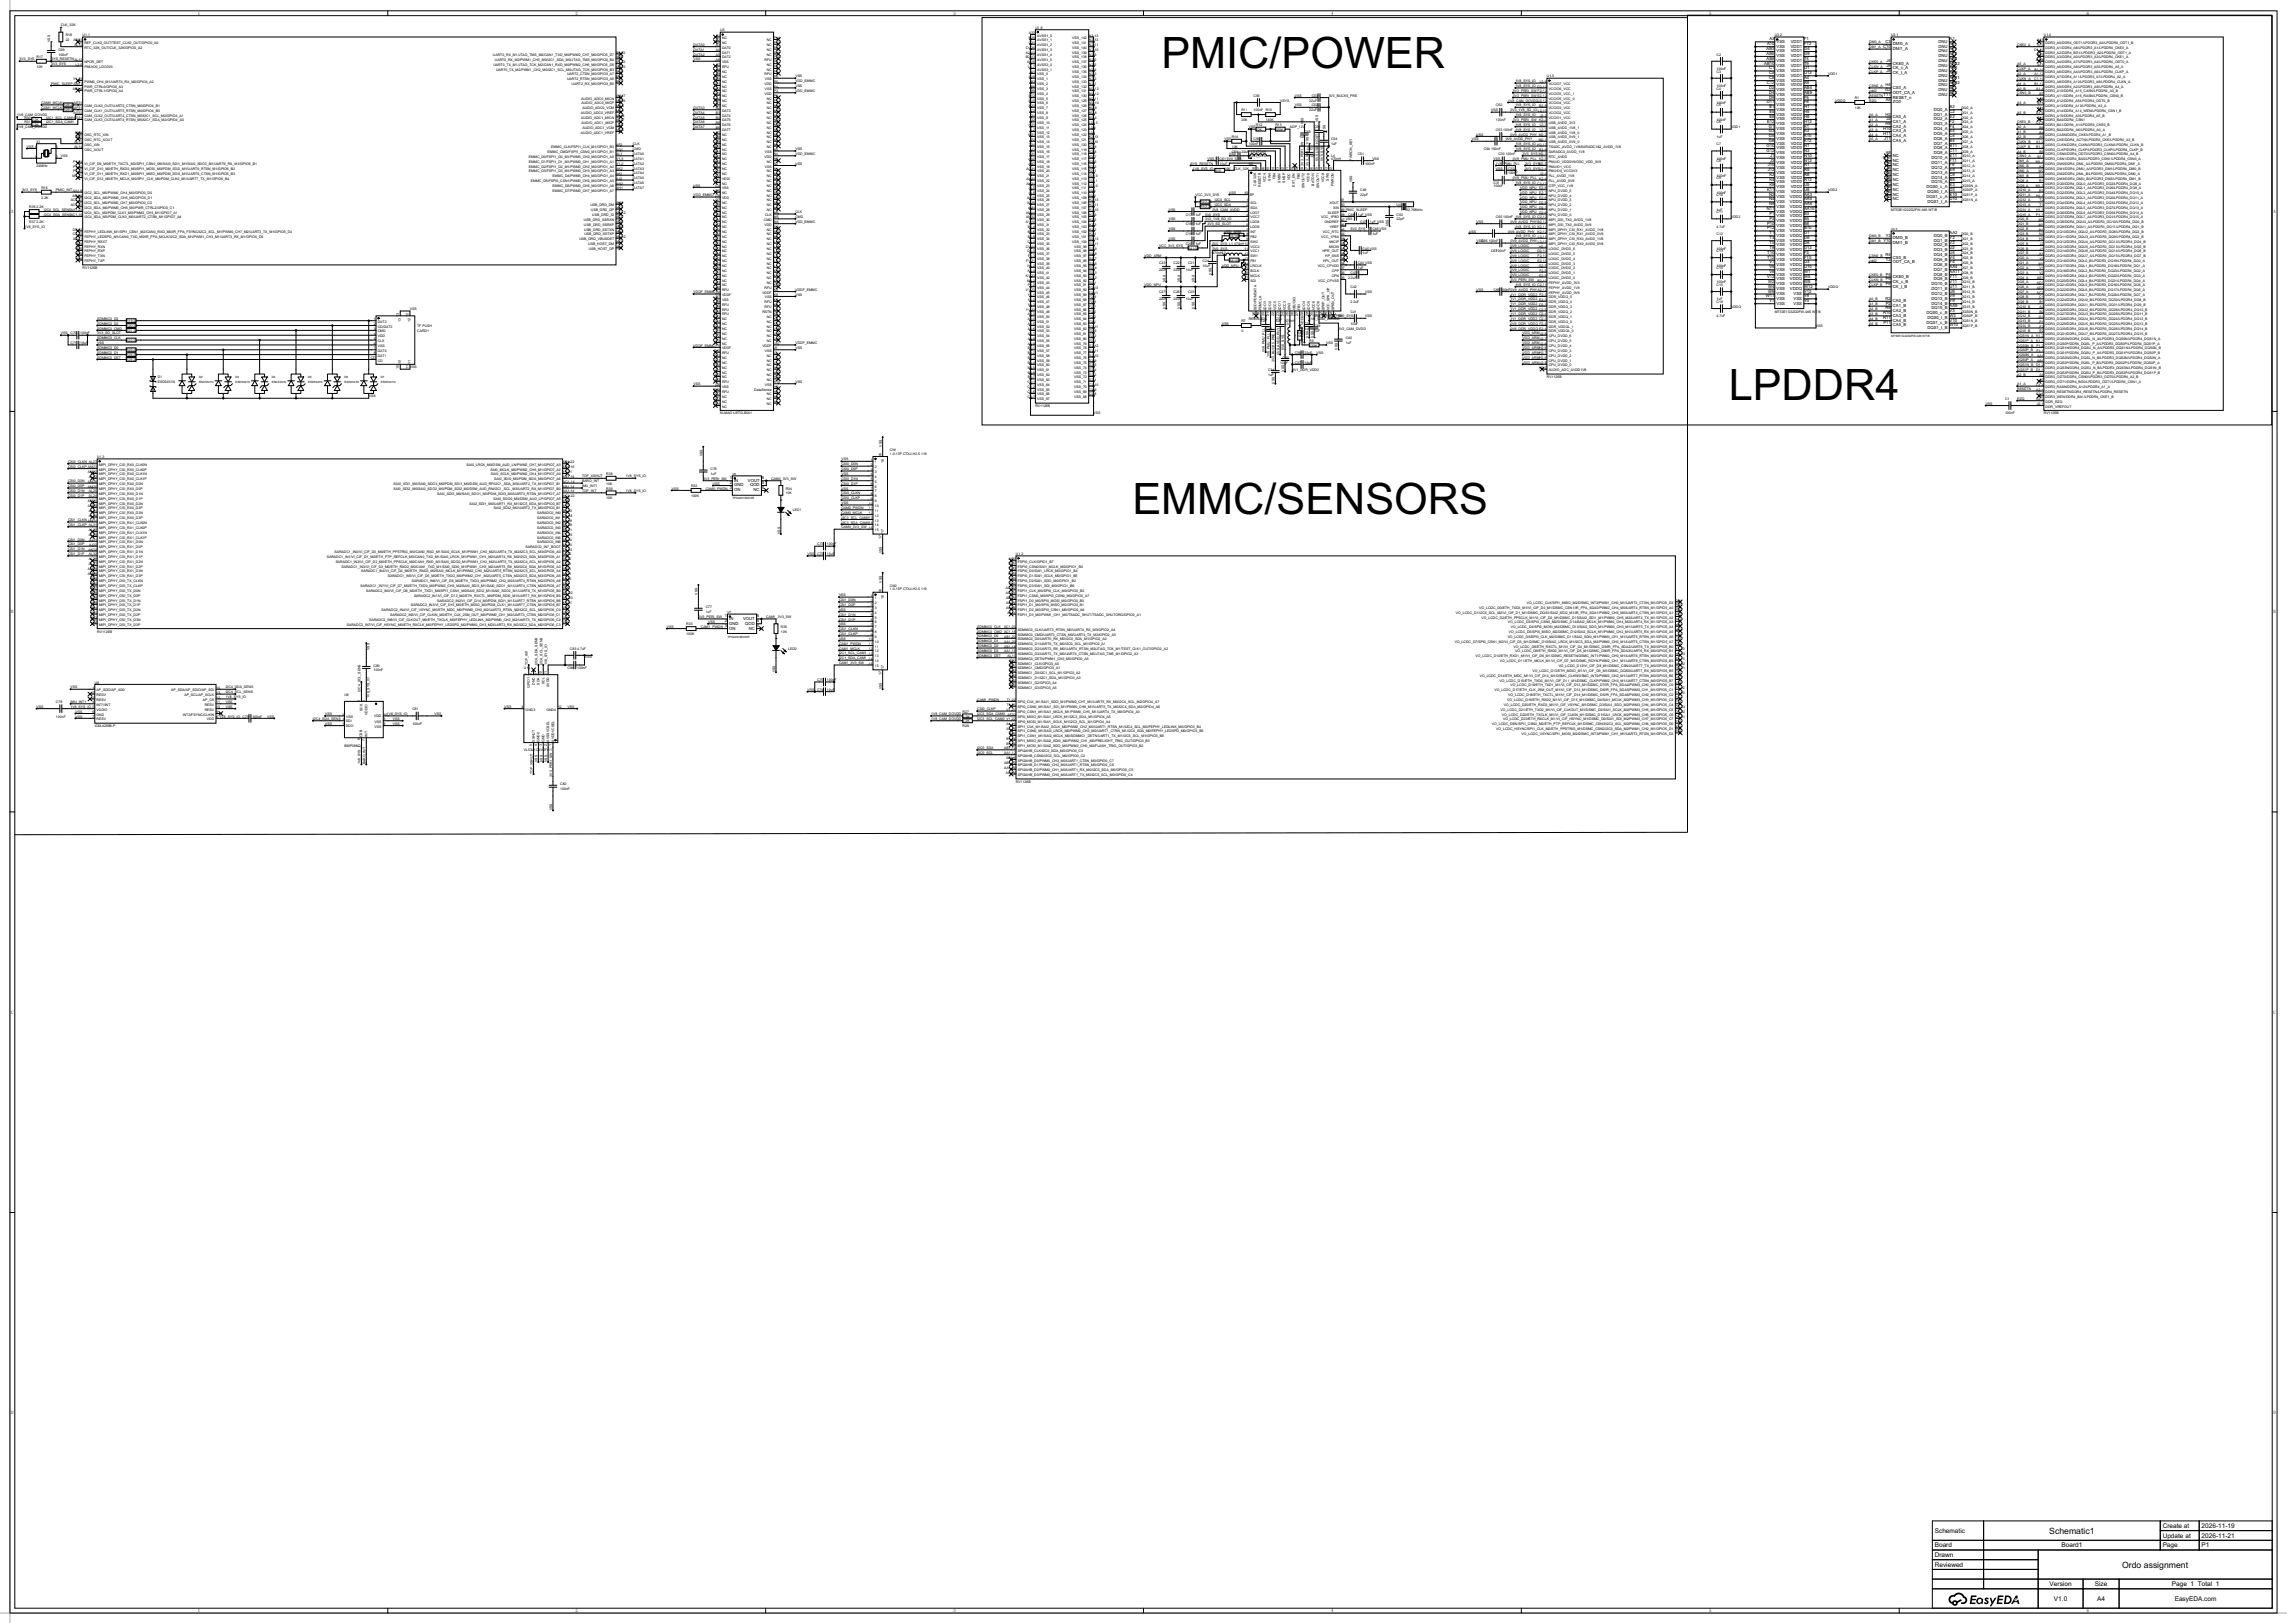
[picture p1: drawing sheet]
<svg xmlns="http://www.w3.org/2000/svg" width="1198mm" height="850mm" viewBox="0 0 1198 850" stroke-linecap="round" stroke-linejoin="round" font-family="sans-serif">
<defs><g id="words">
<g font-size="22.7">
<text x="608" y="36">PMIC/POWER</text>
<text x="906" y="210">LPDDR4</text>
<text x="593" y="269">EMMC/SENSORS</text>
</g>
<g font-size="4.5">
<text x="1074" y="803">Schematic1</text>
<text x="1112" y="821">Ordo assignment</text>
</g>
<g font-size="3.4">
<text x="1014" y="803">Schematic</text>
<text x="1133" y="800">Create at</text>
<text x="1153" y="800">2026-11-19</text>
<text x="1133" y="805">Update at</text>
<text x="1153" y="805">2026-11-21</text>
<text x="1014" y="810">Board</text>
<text x="1014" y="816">Drawn</text>
<text x="1080" y="810">Board1</text>
<text x="1133" y="810">Page</text>
<text x="1153" y="810">P1</text>
<text x="1014" y="821">Reviewed</text>
<text x="1074" y="831">Version</text>
<text x="1097" y="831">Size</text>
<text x="1138" y="831">Page 1 Total 1</text>
<text x="1076" y="838">V1.0</text>
<text x="1099" y="838">A4</text>
<text x="1139" y="838">EasyEDA.com</text>
</g>
<g font-size="2.4">
<text x="104" y="8">1</text>
<text x="302" y="8">2</text>
<text x="499" y="8">3</text>
<text x="697" y="8">4</text>
<text x="895" y="8">5</text>
<text x="1093" y="8">6</text>
<text x="6" y="111">A</text>
<text x="1191" y="111">A</text>
<text x="6" y="321">B</text>
<text x="1191" y="321">B</text>
<text x="6" y="531">C</text>
<text x="1191" y="531">C</text>
<text x="6" y="741">D</text>
<text x="1191" y="741">D</text>
<text x="104" y="844">1</text>
<text x="302" y="844">2</text>
<text x="499" y="844">3</text>
<text x="697" y="844">4</text>
<text x="895" y="844">5</text>
<text x="1093" y="844">6</text>
</g>
<g font-size="2.2">
<text x="926" y="24">A10</text>
<text x="927" y="21">A3</text>
<text x="931" y="22">VSS</text>
<text x="938" y="22">VDD1</text>
<text x="945" y="24">F12</text>
<text x="945" y="21">F1</text>
<text x="988" y="22">C3</text>
<text x="992" y="24">DMI0_A</text>
<text x="1015" y="22">DNU</text>
<text x="1021" y="24">A2</text>
<text x="1021" y="21">A1</text>
<text x="925" y="26">AB3</text>
<text x="925" y="29">AB5</text>
<text x="931" y="25">VSS</text>
<text x="931" y="27">VSS</text>
<text x="938" y="27">VDD1</text>
<text x="938" y="25">VDD1</text>
<text x="945" y="29">G9</text>
<text x="945" y="26">G4</text>
<text x="987" y="25">C10</text>
<text x="992" y="26">DMI1_A</text>
<text x="1015" y="27">DNU</text>
<text x="1015" y="25">DNU</text>
<text x="1021" y="29">A12</text>
<text x="1021" y="26">A11</text>
<text x="924" y="34">AB10</text>
<text x="925" y="31">AB8</text>
<text x="931" y="30">VSS</text>
<text x="931" y="33">VSS</text>
<text x="931" y="35">VSS</text>
<text x="938" y="35">VDD1</text>
<text x="938" y="33">VDD1</text>
<text x="938" y="30">VDD1</text>
<text x="945" y="34">T9</text>
<text x="945" y="31">T4</text>
<text x="988" y="33">J4</text>
<text x="988" y="35">J9</text>
<text x="992" y="34">CKE0_A</text>
<text x="1015" y="35">DNU</text>
<text x="1015" y="33">DNU</text>
<text x="1015" y="30">DNU</text>
<text x="1021" y="34">AA12</text>
<text x="1021" y="31">AA1</text>
<text x="927" y="36">C1</text>
<text x="927" y="39">C5</text>
<text x="927" y="41">C8</text>
<text x="931" y="38">VSS</text>
<text x="931" y="40">VSS</text>
<text x="938" y="40">VDD1</text>
<text x="938" y="38">VDD1</text>
<text x="945" y="41">A4</text>
<text x="945" y="39">U12</text>
<text x="945" y="36">U1</text>
<text x="988" y="38">J8</text>
<text x="992" y="36">CK_c_A</text>
<text x="992" y="39">CK_t_A</text>
<text x="1015" y="40">DNU</text>
<text x="1015" y="38">DNU</text>
<text x="1021" y="41">AB11</text>
<text x="1021" y="39">AB2</text>
<text x="1021" y="36">AB1</text>
<text x="926" y="44">C12</text>
<text x="927" y="47">D2</text>
<text x="931" y="43">VSS</text>
<text x="931" y="45">VSS</text>
<text x="931" y="48">VSS</text>
<text x="938" y="48">VDD2</text>
<text x="938" y="45">VDD2</text>
<text x="938" y="43">VDD2</text>
<text x="945" y="47">AB4</text>
<text x="945" y="44">A9</text>
<text x="988" y="48">G2</text>
<text x="988" y="45">H4</text>
<text x="992" y="47">CS0_A</text>
<text x="1015" y="48">DNU</text>
<text x="1015" y="45">DNU</text>
<text x="1015" y="43">DNU</text>
<text x="1021" y="47">B1</text>
<text x="1021" y="44">AB12</text>
<text x="927" y="49">D4</text>
<text x="927" y="52">D9</text>
<text x="931" y="50">VSS</text>
<text x="931" y="53">VSS</text>
<text x="938" y="53">VDD2</text>
<text x="938" y="50">VDD2</text>
<text x="945" y="52">F5</text>
<text x="945" y="49">AB9</text>
<text x="987" y="50">T11</text>
<text x="988" y="53">A5</text>
<text x="992" y="49">ODT_CA_A</text>
<text x="992" y="52">RESET_n</text>
<text x="1015" y="50">DNU</text>
<text x="1021" y="49">B12</text>
<text x="926" y="54">D11</text>
<text x="927" y="57">E1</text>
<text x="927" y="59">E5</text>
<text x="931" y="55">VSS</text>
<text x="931" y="58">VSS</text>
<text x="938" y="58">VDD2</text>
<text x="938" y="55">VDD2</text>
<text x="945" y="59">H5</text>
<text x="945" y="57">H1</text>
<text x="945" y="54">F8</text>
<text x="992" y="54">ZQ0</text>
<text x="1013" y="58">DQ0_A</text>
<text x="1021" y="59">C2</text>
<text x="1021" y="57">B2</text>
<text x="926" y="64">E12</text>
<text x="927" y="62">E8</text>
<text x="931" y="61">VSS</text>
<text x="931" y="63">VSS</text>
<text x="931" y="66">VSS</text>
<text x="938" y="66">VDD2</text>
<text x="938" y="63">VDD2</text>
<text x="938" y="61">VDD2</text>
<text x="945" y="64">H12</text>
<text x="945" y="62">H8</text>
<text x="988" y="61">H2</text>
<text x="988" y="66">H9</text>
<text x="988" y="63">J2</text>
<text x="992" y="62">CA0_A</text>
<text x="992" y="64">CA1_A</text>
<text x="1013" y="66">DQ3_A</text>
<text x="1013" y="63">DQ2_A</text>
<text x="1013" y="61">DQ1_A</text>
<text x="1021" y="64">F2</text>
<text x="1021" y="62">E2</text>
<text x="927" y="67">G1</text>
<text x="927" y="69">G3</text>
<text x="927" y="72">G5</text>
<text x="931" y="68">VSS</text>
<text x="931" y="71">VSS</text>
<text x="938" y="71">VDD2</text>
<text x="938" y="68">VDD2</text>
<text x="945" y="72">K10</text>
<text x="945" y="69">K3</text>
<text x="945" y="67">K1</text>
<text x="987" y="68">H10</text>
<text x="987" y="71">H11</text>
<text x="992" y="67">CA2_A</text>
<text x="992" y="69">CA3_A</text>
<text x="992" y="72">CA4_A</text>
<text x="1013" y="71">DQ5_A</text>
<text x="1013" y="68">DQ4_A</text>
<text x="1021" y="72">C4</text>
<text x="1021" y="69">E4</text>
<text x="1021" y="67">F4</text>
<text x="925" y="77">G10</text>
<text x="927" y="74">G8</text>
<text x="931" y="73">VSS</text>
<text x="931" y="76">VSS</text>
<text x="938" y="76">VDD2</text>
<text x="938" y="73">VDD2</text>
<text x="945" y="77">N1</text>
<text x="945" y="74">K12</text>
<text x="987" y="73">J11</text>
<text x="992" y="74">CA5_A</text>
<text x="1013" y="76">DQ7_A</text>
<text x="1013" y="73">DQ6_A</text>
<text x="1021" y="77">B11</text>
<text x="1021" y="74">B4</text>
<text x="925" y="80">G12</text>
<text x="927" y="82">J1</text>
<text x="931" y="78">VSS</text>
<text x="931" y="81">VSS</text>
<text x="931" y="83">VSS</text>
<text x="938" y="83">VDD2</text>
<text x="938" y="81">VDD2</text>
<text x="938" y="78">VDD2</text>
<text x="945" y="82">N10</text>
<text x="945" y="80">N3</text>
<text x="986" y="83">G11</text>
<text x="988" y="81">A8</text>
<text x="992" y="82">NC</text>
<text x="1012" y="83">DQ10_A</text>
<text x="1013" y="81">DQ9_A</text>
<text x="1013" y="78">DQ8_A</text>
<text x="1021" y="82">E11</text>
<text x="1021" y="80">C11</text>
<text x="926" y="87">J10</text>
<text x="926" y="90">J12</text>
<text x="927" y="85">J3</text>
<text x="931" y="86">VSS</text>
<text x="931" y="88">VSS</text>
<text x="938" y="88">VDD2</text>
<text x="938" y="86">VDD2</text>
<text x="945" y="90">R5</text>
<text x="945" y="87">R1</text>
<text x="945" y="85">N12</text>
<text x="988" y="86">H3</text>
<text x="988" y="88">J5</text>
<text x="992" y="85">NC</text>
<text x="992" y="87">NC</text>
<text x="992" y="90">NC</text>
<text x="1012" y="88">DQ12_A</text>
<text x="1012" y="86">DQ11_A</text>
<text x="1021" y="90">E9</text>
<text x="1021" y="87">F9</text>
<text x="1021" y="85">F11</text>
<text x="927" y="92">K2</text>
<text x="927" y="95">K4</text>
<text x="931" y="91">VSS</text>
<text x="931" y="94">VSS</text>
<text x="938" y="94">VDD2</text>
<text x="938" y="91">VDD2</text>
<text x="945" y="95">R12</text>
<text x="945" y="92">R8</text>
<text x="988" y="91">K5</text>
<text x="988" y="94">K8</text>
<text x="992" y="92">NC</text>
<text x="992" y="95">NC</text>
<text x="1012" y="94">DQ14_A</text>
<text x="1012" y="91">DQ13_A</text>
<text x="1021" y="95">B9</text>
<text x="1021" y="92">C9</text>
<text x="926" y="100">K11</text>
<text x="927" y="97">K9</text>
<text x="931" y="96">VSS</text>
<text x="931" y="99">VSS</text>
<text x="931" y="101">VSS</text>
<text x="938" y="101">VDD2</text>
<text x="938" y="99">VDD2</text>
<text x="938" y="96">VDD2</text>
<text x="945" y="100">U8</text>
<text x="945" y="97">U5</text>
<text x="988" y="96">N5</text>
<text x="988" y="99">N8</text>
<text x="988" y="101">P5</text>
<text x="992" y="97">NC</text>
<text x="992" y="100">NC</text>
<text x="1009" y="99">DQS0_c_A</text>
<text x="1010" y="101">DQS0_t_A</text>
<text x="1012" y="96">DQ15_A</text>
<text x="1021" y="100">D3</text>
<text x="1021" y="97">E3</text>
<text x="927" y="102">N2</text>
<text x="927" y="105">N4</text>
<text x="927" y="107">N9</text>
<text x="931" y="104">VSS</text>
<text x="931" y="106">VSS</text>
<text x="938" y="106">VDDQ</text>
<text x="938" y="104">VDDQ</text>
<text x="945" y="107">AA8</text>
<text x="945" y="105">AA5</text>
<text x="945" y="102">AA3</text>
<text x="988" y="104">R3</text>
<text x="992" y="102">NC</text>
<text x="992" y="105">NC</text>
<text x="1009" y="104">DQS1_c_A</text>
<text x="1010" y="106">DQS1_t_A</text>
<text x="1021" y="105">D10</text>
<text x="1021" y="102">E10</text>
<text x="926" y="110">N11</text>
<text x="927" y="113">P1</text>
<text x="931" y="109">VSS</text>
<text x="931" y="111">VSS</text>
<text x="931" y="114">VSS</text>
<text x="938" y="114">VDDQ</text>
<text x="938" y="111">VDDQ</text>
<text x="938" y="109">VDDQ</text>
<text x="945" y="113">B3</text>
<text x="945" y="110">AA10</text>
<text x="926" y="118">P10</text>
<text x="927" y="115">P3</text>
<text x="931" y="116">VSS</text>
<text x="931" y="119">VSS</text>
<text x="938" y="119">VDDQ</text>
<text x="938" y="116">VDDQ</text>
<text x="945" y="118">B8</text>
<text x="945" y="115">B5</text>
<text x="926" y="120">P12</text>
<text x="927" y="123">T1</text>
<text x="927" y="125">T3</text>
<text x="931" y="121">VSS</text>
<text x="931" y="124">VSS</text>
<text x="938" y="124">VDDQ</text>
<text x="938" y="121">VDDQ</text>
<text x="945" y="125">D5</text>
<text x="945" y="123">D1</text>
<text x="945" y="120">B10</text>
<text x="988" y="124">Y3</text>
<text x="992" y="125">DMI0_B</text>
<text x="1013" y="124">DQ0_B</text>
<text x="1021" y="125">Y2</text>
<text x="1021" y="123">AA2</text>
<text x="927" y="128">T5</text>
<text x="927" y="130">T8</text>
<text x="931" y="127">VSS</text>
<text x="931" y="129">VSS</text>
<text x="931" y="132">VSS</text>
<text x="938" y="132">VDDQ</text>
<text x="938" y="129">VDDQ</text>
<text x="938" y="127">VDDQ</text>
<text x="945" y="130">D12</text>
<text x="945" y="128">D8</text>
<text x="987" y="127">Y10</text>
<text x="992" y="128">DMI1_B</text>
<text x="1013" y="132">DQ3_B</text>
<text x="1013" y="129">DQ2_B</text>
<text x="1013" y="127">DQ1_B</text>
<text x="1021" y="130">U2</text>
<text x="1021" y="128">V2</text>
<text x="926" y="133">T10</text>
<text x="926" y="135">T12</text>
<text x="927" y="138">V1</text>
<text x="931" y="134">VSS</text>
<text x="931" y="137">VSS</text>
<text x="938" y="137">VDDQ</text>
<text x="938" y="134">VDDQ</text>
<text x="945" y="138">U3</text>
<text x="945" y="135">F10</text>
<text x="945" y="133">F3</text>
<text x="988" y="134">R4</text>
<text x="988" y="137">T2</text>
<text x="992" y="135">CS0_B</text>
<text x="992" y="138">ODT_CA_B</text>
<text x="1013" y="137">DQ5_B</text>
<text x="1013" y="134">DQ4_B</text>
<text x="1021" y="138">Y4</text>
<text x="1021" y="135">V4</text>
<text x="1021" y="133">U4</text>
<text x="927" y="141">V5</text>
<text x="927" y="143">V8</text>
<text x="931" y="139">VSS</text>
<text x="931" y="142">VSS</text>
<text x="938" y="142">VDDQ</text>
<text x="938" y="139">VDDQ</text>
<text x="945" y="143">W1</text>
<text x="945" y="141">U10</text>
<text x="1013" y="142">DQ7_B</text>
<text x="1013" y="139">DQ6_B</text>
<text x="1021" y="143">AA11</text>
<text x="1021" y="141">AA4</text>
<text x="926" y="146">V12</text>
<text x="926" y="148">W2</text>
<text x="931" y="144">VSS</text>
<text x="931" y="147">VSS</text>
<text x="931" y="149">VSS</text>
<text x="938" y="149">VDDQ</text>
<text x="938" y="147">VDDQ</text>
<text x="938" y="144">VDDQ</text>
<text x="945" y="148">W8</text>
<text x="945" y="146">W5</text>
<text x="988" y="144">P4</text>
<text x="988" y="147">P9</text>
<text x="988" y="149">P8</text>
<text x="992" y="146">CKE0_B</text>
<text x="992" y="148">CK_c_B</text>
<text x="1012" y="149">DQ10_B</text>
<text x="1013" y="147">DQ9_B</text>
<text x="1013" y="144">DQ8_B</text>
<text x="1021" y="148">V11</text>
<text x="1021" y="146">Y11</text>
<text x="925" y="156">W11</text>
<text x="926" y="151">W4</text>
<text x="926" y="153">W9</text>
<text x="931" y="152">VSS</text>
<text x="931" y="154">VSS</text>
<text x="938" y="152">VDDQ</text>
<text x="940" y="154">VSS</text>
<text x="945" y="156">Y8</text>
<text x="945" y="153">Y12</text>
<text x="945" y="151">W12</text>
<text x="992" y="151">CK_t_B</text>
<text x="1012" y="154">DQ12_B</text>
<text x="1012" y="152">DQ11_B</text>
<text x="1021" y="156">V9</text>
<text x="1021" y="153">U9</text>
<text x="1021" y="151">U11</text>
<text x="927" y="158">Y1</text>
<text x="931" y="157">VSS</text>
<text x="931" y="160">VSS</text>
<text x="940" y="160">VSS</text>
<text x="940" y="157">VSS</text>
<text x="945" y="158">Y5</text>
<text x="988" y="157">R2</text>
<text x="988" y="160">P2</text>
<text x="992" y="158">CA0_B</text>
<text x="992" y="161">CA1_B</text>
<text x="1012" y="160">DQ14_B</text>
<text x="1012" y="157">DQ13_B</text>
<text x="1021" y="161">AA9</text>
<text x="1021" y="158">Y9</text>
<text x="987" y="165">R10</text>
<text x="987" y="167">R11</text>
<text x="988" y="162">R9</text>
<text x="992" y="163">CA2_B</text>
<text x="992" y="166">CA3_B</text>
<text x="1009" y="165">DQS0_c_B</text>
<text x="1010" y="167">DQS0_t_B</text>
<text x="1012" y="162">DQ15_B</text>
<text x="1021" y="166">W3</text>
<text x="1021" y="163">V3</text>
<text x="987" y="170">P11</text>
<text x="992" y="168">CA4_B</text>
<text x="992" y="171">CA5_B</text>
<text x="1009" y="170">DQS1_c_B</text>
<text x="1010" y="172">DQS1_t_B</text>
<text x="1021" y="171">W10</text>
<text x="1021" y="168">V10</text>
<text x="382" y="251">1</text>
<text x="399" y="251">6</text>
<text x="382" y="254">2</text>
<text x="382" y="256">3</text>
<text x="385" y="252">IN</text>
<text x="385" y="255">GND</text>
<text x="385" y="257">ON</text>
<text x="392" y="252">VOUT</text>
<text x="393" y="255">QOD</text>
<text x="395" y="257">NC</text>
<text x="399" y="256">4</text>
<text x="399" y="254">5</text>
<text x="380" y="323">1</text>
<text x="396" y="323">6</text>
<text x="380" y="326">2</text>
<text x="380" y="328">3</text>
<text x="382" y="325">IN</text>
<text x="382" y="327">GND</text>
<text x="382" y="330">ON</text>
<text x="389" y="325">VOUT</text>
<text x="390" y="327">QOD</text>
<text x="392" y="330">NC</text>
<text x="396" y="328">4</text>
<text x="396" y="326">5</text>
</g>
<g font-size="1.8">
<text x="32" y="14">CLK_32K</text>
<text x="377" y="16">U5</text>
<text x="539" y="18">A32</text>
<text x="542" y="15">U1.6</text>
<text x="26" y="22" transform="rotate(-90 26 22)">VSS</text>
<text x="34" y="19">R18</text>
<text x="34" y="21">22</text>
<text x="38" y="22">AM13</text>
<text x="43" y="19">U1.1</text>
<text x="44" y="23">REF_CLK0_OUT/TEST_CLK0_OUT/GPIO0_A0</text>
<text x="375" y="19">A1</text>
<text x="375" y="22">A2</text>
<text x="378" y="20">NC</text>
<text x="378" y="23">NC</text>
<text x="402" y="22">NC</text>
<text x="405" y="23">P13</text>
<text x="405" y="20">P14</text>
<text x="539" y="23">C31</text>
<text x="539" y="20">B26</text>
<text x="543" y="19">AVSS1_0</text>
<text x="543" y="22">AVSS1_1</text>
<text x="562" y="23">VSS_141</text>
<text x="562" y="20">VSS_142</text>
<text x="570" y="22">N2-12</text>
<text x="570" y="19">N2-13</text>
<text x="930" y="19">U3.2</text>
<text x="979" y="23">DM0_A</text>
<text x="991" y="19">U3.1</text>
<text x="1067" y="22">A13</text>
<text x="1071" y="19">U1.4</text>
<text x="1072" y="23">DDR3_A0/DDR4_ODT1/LPDDR3_A0/LPDDR4_ODT1_B</text>
<text x="31" y="27">C69</text>
<text x="31" y="29">100nF</text>
<text x="39" y="24">AL12</text>
<text x="44" y="26">RTC_32K_OUT/CLK_32K/GPIO0_A2</text>
<text x="258" y="29">UART0_RX_M1/JTAG_TMS_M2/CAN1_TXD_M0/PWM2_CH7_M0/GPIO5_D7</text>
<text x="323" y="28">B1-22</text>
<text x="363" y="29">DATA2</text>
<text x="363" y="27">DATA1</text>
<text x="363" y="24">DATA0</text>
<text x="375" y="24">A3</text>
<text x="375" y="27">A4</text>
<text x="375" y="29">A5</text>
<text x="378" y="26">DAT0</text>
<text x="378" y="28">DAT1</text>
<text x="402" y="29">NC</text>
<text x="402" y="27">NC</text>
<text x="402" y="24">NC</text>
<text x="405" y="28">P11</text>
<text x="405" y="26">P12</text>
<text x="537" y="26">C1-20</text>
<text x="537" y="28">A2-13</text>
<text x="543" y="24">AVSS1_2</text>
<text x="543" y="27">AVSS1_3</text>
<text x="543" y="29">AVSS1_4</text>
<text x="562" y="28">VSS_139</text>
<text x="562" y="26">VSS_140</text>
<text x="570" y="29">N2-9</text>
<text x="570" y="27">N2-10</text>
<text x="570" y="24">N2-11</text>
<text x="899" y="29">C2</text>
<text x="979" y="25">DM1_A</text>
<text x="1057" y="24">CKE0_A</text>
<text x="1066" y="27">C1-12</text>
<text x="1067" y="24">A10</text>
<text x="1067" y="29">B13</text>
<text x="1072" y="26">DDR3_A1/DDR4_A8/LPDDR3_A1/LPDDR4_CKE0_A</text>
<text x="1072" y="28">DDR3_A2/DDR4_BG1/LPDDR3_A2/LPDDR4_ODT1_A</text>
<text x="10" y="32">3V3_SYS</text>
<text x="19" y="30">R17</text>
<text x="19" y="35">10K</text>
<text x="27" y="34">3V3_SYS</text>
<text x="27" y="32">SYS_RESETNAL13</text>
<text x="40" y="34">L2-5</text>
<text x="44" y="33">NPOR_DET</text>
<text x="44" y="36">PMUIO0_LDO3V3</text>
<text x="258" y="34">UART0_TX_M1/JTAG_TCK_M2/CAN1_RXD_M0/PWM2_CH6_M0/GPIO5_D6</text>
<text x="259" y="32">UART0_RX_M2/PWM1_CH3_M0/I2C1_SDA_M0/JTAG_TMS_M0/GPIO0_B4</text>
<text x="323" y="36">AM10</text>
<text x="323" y="33">A1-22</text>
<text x="323" y="31">AL9</text>
<text x="363" y="32">VSS</text>
<text x="375" y="32">A6</text>
<text x="375" y="34">A7</text>
<text x="378" y="31">DAT2</text>
<text x="378" y="33">VSS</text>
<text x="378" y="36">RFU</text>
<text x="401" y="32">RFU</text>
<text x="402" y="34">NC</text>
<text x="405" y="36">P8</text>
<text x="405" y="33">P9</text>
<text x="405" y="31">P10</text>
<text x="537" y="31">B2-13</text>
<text x="538" y="33">AL16</text>
<text x="539" y="36">L2-7</text>
<text x="543" y="32">AVSS1_5</text>
<text x="543" y="34">AVSS3_0</text>
<text x="562" y="36">VSS_136</text>
<text x="562" y="33">VSS_137</text>
<text x="562" y="31">VSS_138</text>
<text x="570" y="34">N2-5</text>
<text x="570" y="32">N2-6</text>
<text x="979" y="35">CLKN_A</text>
<text x="979" y="33">CKE0_A</text>
<text x="1057" y="34">A5_A</text>
<text x="1067" y="32">A1-8</text>
<text x="1067" y="34">A11</text>
<text x="1072" y="31">DDR3_A3/DDR4_A0/LPDDR3_A3/LPDDR4_CKE1_A</text>
<text x="1072" y="33">DDR3_A4/DDR4_A7/LPDDR3_A4/LPDDR4_ODT0_A</text>
<text x="1072" y="36">DDR3_A5/DDR4_A9/LPDDR3_A5/LPDDR4_A5_A</text>
<text x="260" y="37">UART0_TX_M2/PWM1_CH2_M0/I2C1_SCL_M0/JTAG_TCK_M0/GPIO0_B3</text>
<text x="297" y="39">UART2_CTSN_M0/GPIO3_A7</text>
<text x="323" y="41">B19</text>
<text x="323" y="38">B18</text>
<text x="375" y="37">A8</text>
<text x="375" y="39">A9</text>
<text x="378" y="38">NC</text>
<text x="378" y="41">NC</text>
<text x="401" y="39">RFU</text>
<text x="402" y="37">NC</text>
<text x="405" y="41">P6</text>
<text x="405" y="38">P7</text>
<text x="417" y="41">VSS</text>
<text x="539" y="41">A19</text>
<text x="540" y="38">A1</text>
<text x="543" y="37">AVSS3_1</text>
<text x="543" y="39">VSS_0</text>
<text x="562" y="41">VSS_134</text>
<text x="562" y="38">VSS_135</text>
<text x="570" y="39">N2-3</text>
<text x="570" y="37">N2-4</text>
<text x="810" y="41">U1.5</text>
<text x="899" y="37">100nF</text>
<text x="899" y="38">C3</text>
<text x="958" y="39">VDD1</text>
<text x="979" y="38">CLKP_A</text>
<text x="1057" y="37">CLKP_A</text>
<text x="1057" y="39">A2_A</text>
<text x="1057" y="42">CLKN_A</text>
<text x="1066" y="37">B1-10</text>
<text x="1066" y="39">A1-12</text>
<text x="1072" y="38">DDR3_A6/DDR4_A4/LPDDR3_A6/LPDDR4_CLKP_A</text>
<text x="1072" y="41">DDR3_A7/DDR4_A11/LPDDR3_A7/LPDDR4_A2_A</text>
<text x="27" y="44">PMIC_SLEEPAM11</text>
<text x="38" y="47">AB1-6</text>
<text x="38" y="42">Y1-23</text>
<text x="44" y="43">PWM0_CH4_M1/UART4_RX_M0/GPIO4_A2</text>
<text x="44" y="46">PWR_CTRL0/GPIO0_A3</text>
<text x="297" y="42">UART2_RTSN_M0/GPIO3_A6</text>
<text x="299" y="45">UART2_RX_M0/GPIO3_B0</text>
<text x="323" y="43">B17</text>
<text x="374" y="42">A10</text>
<text x="374" y="45">A11</text>
<text x="374" y="47">A12</text>
<text x="378" y="43">NC</text>
<text x="378" y="46">NC</text>
<text x="400" y="45">VDD</text>
<text x="401" y="47">VSS</text>
<text x="401" y="42">VSS</text>
<text x="405" y="46">P4</text>
<text x="405" y="43">P5</text>
<text x="417" y="43">VDD_EMMC</text>
<text x="417" y="46">VSS</text>
<text x="540" y="43">B3</text>
<text x="540" y="46">B6</text>
<text x="543" y="42">VSS_1</text>
<text x="543" y="45">VSS_2</text>
<text x="543" y="47">VSS_3</text>
<text x="562" y="46">VSS_132</text>
<text x="562" y="43">VSS_133</text>
<text x="570" y="47">M2-13</text>
<text x="570" y="45">N2-1</text>
<text x="570" y="42">N2-2</text>
<text x="794" y="46">1V8_SYS_IO G2-12</text>
<text x="794" y="43">1V8_SYS_IO</text>
<text x="807" y="43">L2-9</text>
<text x="811" y="45">VCCIO7_VCC</text>
<text x="811" y="47">VCCIO6_VCC</text>
<text x="899" y="46">100nF</text>
<text x="899" y="47">C4</text>
<text x="979" y="46">CSN0_A</text>
<text x="1057" y="44">A4_A</text>
<text x="1057" y="47">A0_B</text>
<text x="1066" y="42">C1-10</text>
<text x="1066" y="45">B1-12</text>
<text x="1067" y="47">A1-4</text>
<text x="1072" y="43">DDR3_A8/DDR4_A10/LPDDR3_A8/LPDDR4_CLKN_A</text>
<text x="1072" y="46">DDR3_A9/DDR4_A2/LPDDR3_A9/LPDDR4_A4_A</text>
<text x="44" y="48">PWR_CTRL1/GPIO0_A4</text>
<text x="305" y="52">AUDIO_ADC0_MICN</text>
<text x="323" y="53">AM16</text>
<text x="323" y="51">AM17</text>
<text x="374" y="50">A13</text>
<text x="374" y="52">A14</text>
<text x="378" y="48">NC</text>
<text x="378" y="51">NC</text>
<text x="378" y="53">NC</text>
<text x="400" y="50">VDD</text>
<text x="402" y="52">NC</text>
<text x="405" y="53">P1</text>
<text x="405" y="51">P2</text>
<text x="405" y="48">P3</text>
<text x="417" y="48">VDD_EMMC</text>
<text x="539" y="51">B12</text>
<text x="539" y="53">B15</text>
<text x="540" y="48">B9</text>
<text x="543" y="50">VSS_4</text>
<text x="543" y="52">VSS_5</text>
<text x="562" y="53">VSS_129</text>
<text x="562" y="51">VSS_130</text>
<text x="562" y="48">VSS_131</text>
<text x="570" y="52">M2-11</text>
<text x="570" y="50">M2-12</text>
<text x="657" y="51">C56</text>
<text x="671" y="53">VSYS</text>
<text x="678" y="51">VSS</text>
<text x="686" y="53">22uF</text>
<text x="687" y="51">C53</text>
<text x="696" y="51">3V3_BUCK5_PRE</text>
<text x="790" y="53">1V8_CAM_DOVDDJ2-12</text>
<text x="793" y="51">3V3_PERI_SW E2-12</text>
<text x="793" y="48">3V3_PERI_SW F2-12</text>
<text x="811" y="50">VCCIO5_VCC_1</text>
<text x="811" y="52">VCCIO5_VCC_0</text>
<text x="962" y="53">VDDQ</text>
<text x="972" y="52">R1</text>
<text x="979" y="51">RESETN</text>
<text x="979" y="53">RZQ</text>
<text x="979" y="48">vdd2</text>
<text x="1057" y="49">CSN0_B</text>
<text x="1068" y="50">B7</text>
<text x="1068" y="52">A8</text>
<text x="1072" y="48">DDR3_A10/DDR4_A15_CASN/LPDDR4_A0_B</text>
<text x="1072" y="51">DDR3_A11/DDR4_A16_RASN/LPDDR4_CSN0_B</text>
<text x="1072" y="53">DDR3_A12/DDR4_A5/LPDDR4_ODT0_B</text>
<text x="22" y="55">CAM0_MCLK</text>
<text x="22" y="57">CAM1_MCLK</text>
<text x="33" y="56">R26</text>
<text x="33" y="58">R29</text>
<text x="37" y="56">22</text>
<text x="37" y="58">22</text>
<text x="39" y="60">AG32</text>
<text x="39" y="55">AE31</text>
<text x="39" y="57">AF31</text>
<text x="44" y="56">CAM_CLK0_OUT/UART5_CTSN_M0/GPIO4_B1</text>
<text x="44" y="59">CAM_CLK1_OUT/UART5_RTSN_M0/GPIO4_B0</text>
<text x="304" y="60">AUDIO_ADC0_VREF</text>
<text x="305" y="55">AUDIO_ADC0_MICP</text>
<text x="305" y="57">AUDIO_ADC0_VCM</text>
<text x="323" y="59">M2-7</text>
<text x="323" y="56">M2-6</text>
<text x="363" y="60">DATA4</text>
<text x="363" y="57">DATA3</text>
<text x="375" y="55">B1</text>
<text x="375" y="57">B2</text>
<text x="375" y="60">B3</text>
<text x="378" y="56">NC</text>
<text x="378" y="59">DAT3</text>
<text x="402" y="60">NC</text>
<text x="402" y="57">NC</text>
<text x="402" y="55">NC</text>
<text x="405" y="59">N13</text>
<text x="405" y="56">N14</text>
<text x="539" y="56">B23</text>
<text x="540" y="59">C2</text>
<text x="543" y="55">VSS_6</text>
<text x="543" y="57">VSS_7</text>
<text x="543" y="60">VSS_8</text>
<text x="562" y="59">VSS_127</text>
<text x="562" y="56">VSS_128</text>
<text x="570" y="60">M2-8</text>
<text x="570" y="57">M2-9</text>
<text x="570" y="55">M2-10</text>
<text x="650" y="58">R11</text>
<text x="657" y="58">100nF R10</text>
<text x="678" y="56">VSS</text>
<text x="686" y="58">22uF</text>
<text x="687" y="56">C52</text>
<text x="781" y="58">VSS</text>
<text x="784" y="56">C62</text>
<text x="791" y="58">3V3_1V8_SD_IO L2-10</text>
<text x="794" y="56">1V8_SYS_IO</text>
<text x="806" y="56">B2-8</text>
<text x="811" y="55">VCCIO4_VCC</text>
<text x="811" y="57">VCCIO3_VCC</text>
<text x="811" y="60">VCCIO2_VCC</text>
<text x="899" y="55">100nF</text>
<text x="899" y="56">C5</text>
<text x="972" y="57">10K</text>
<text x="1028" y="57">DQ0_A</text>
<text x="1028" y="60">DQ1_A</text>
<text x="1057" y="55">A3_A</text>
<text x="1057" y="60">A5_B</text>
<text x="1067" y="60">A1-6</text>
<text x="1067" y="55">B14</text>
<text x="1067" y="57">A14</text>
<text x="1072" y="56">DDR3_A13/DDR4_A13/LPDDR4_A3_A</text>
<text x="1072" y="59">DDR3_A14/DDR4_A14_WEN/LPDDR4_CSN1_B</text>
<text x="9" y="61">1V8_CAM_DOVDD</text>
<text x="13" y="62">R30</text>
<text x="13" y="65">R31</text>
<text x="17" y="63">2.2K</text>
<text x="17" y="66">2.2K</text>
<text x="24" y="62">I2C1_SCL_CAM1AG31</text>
<text x="24" y="65">I2C1_SDA_CAM1</text>
<text x="44" y="61">CAM_CLK2_OUT/UART4_CTSN_M0/I2C1_SCL_M2/GPIO4_A1</text>
<text x="44" y="64">CAM_CLK3_OUT/UART4_RTSN_M0/I2C1_SDA_M2/GPIO4_A0</text>
<text x="305" y="62">AUDIO_ADC1_MICN</text>
<text x="305" y="65">AUDIO_ADC1_MICP</text>
<text x="323" y="64">AL17</text>
<text x="323" y="61">AL18</text>
<text x="363" y="65">DATA6</text>
<text x="363" y="62">DATA5</text>
<text x="375" y="62">B4</text>
<text x="375" y="65">B5</text>
<text x="378" y="61">DAT4</text>
<text x="378" y="64">DAT5</text>
<text x="402" y="65">NC</text>
<text x="402" y="62">NC</text>
<text x="405" y="64">N11</text>
<text x="405" y="61">N12</text>
<text x="540" y="64">G2</text>
<text x="540" y="61">D1</text>
<text x="543" y="62">VSS_9</text>
<text x="543" y="65">VSS_10</text>
<text x="562" y="64">VSS_125</text>
<text x="562" y="61">VSS_126</text>
<text x="570" y="65">L2-13</text>
<text x="570" y="62">M2-4</text>
<text x="650" y="63">20K</text>
<text x="658" y="66">R12</text>
<text x="663" y="63">140K</text>
<text x="668" y="66">R13</text>
<text x="683" y="65" transform="rotate(-90 683 65)">VSS</text>
<text x="691" y="64" transform="rotate(-90 691 64)">VSS</text>
<text x="784" y="63">100nF</text>
<text x="793" y="63">3V3_PERI_SW</text>
<text x="794" y="66">1V8_SYS_IO</text>
<text x="794" y="61">1V8_SYS_IO</text>
<text x="806" y="64">K2-2</text>
<text x="807" y="61">J2-2</text>
<text x="811" y="62">VCCIO1_VCC</text>
<text x="811" y="65">USB_AVDD_3V3</text>
<text x="899" y="63">100nF</text>
<text x="899" y="65">C6</text>
<text x="979" y="61">A0_A</text>
<text x="979" y="63">A1_A</text>
<text x="979" y="66">A2_A</text>
<text x="1028" y="62">DQ2_A</text>
<text x="1028" y="65">DQ3_A</text>
<text x="1057" y="65">CKE0_B</text>
<text x="1067" y="65">C1-8</text>
<text x="1067" y="62">B10</text>
<text x="1072" y="61">DDR3_A15/DDR4_A3/LPDDR4_A5_B</text>
<text x="1072" y="64">DDR3_BA0/DDR4_CSN1</text>
<text x="9" y="67">1V8_CAM_DOVDD</text>
<text x="39" y="70">AM8</text>
<text x="44" y="71">OSC_RTC_XIN</text>
<text x="304" y="70">AUDIO_ADC1_VREF</text>
<text x="305" y="67">AUDIO_ADC1_VCM</text>
<text x="323" y="69">N2-8</text>
<text x="323" y="66">L2-6</text>
<text x="363" y="67">DATA7</text>
<text x="375" y="67">B6</text>
<text x="375" y="70">B7</text>
<text x="378" y="66">DAT6</text>
<text x="378" y="69">DAT7</text>
<text x="378" y="71">NC</text>
<text x="402" y="70">NC</text>
<text x="402" y="67">NC</text>
<text x="405" y="71">N8</text>
<text x="405" y="69">N9</text>
<text x="405" y="66">N10</text>
<text x="539" y="71">M31</text>
<text x="539" y="66">H31</text>
<text x="540" y="69">L2</text>
<text x="543" y="67">VSS_11</text>
<text x="543" y="70">VSS_12</text>
<text x="562" y="71">VSS_122</text>
<text x="562" y="69">VSS_123</text>
<text x="562" y="66">VSS_124</text>
<text x="570" y="70">L2-1</text>
<text x="570" y="67">L2-8</text>
<text x="654" y="67">VSS</text>
<text x="658" y="68">22K</text>
<text x="668" y="68">220K</text>
<text x="676" y="67">ADP_12V</text>
<text x="683" y="70">C58</text>
<text x="688" y="67">C55</text>
<text x="688" y="68">1uF</text>
<text x="694" y="69" transform="rotate(-90 694 69)">VSS</text>
<text x="774" y="71">VSS</text>
<text x="784" y="68">C63</text>
<text x="788" y="68">100nF 1V8_SYS_IO</text>
<text x="791" y="71">0V9_AVDD_PHY M2-2</text>
<text x="807" y="66">L2-3</text>
<text x="807" y="69">L2-2</text>
<text x="811" y="67">USB_AVDD_1V8_1</text>
<text x="811" y="70">USB_AVDD_1V8_0</text>
<text x="907" y="67">VDD1</text>
<text x="979" y="68">A3_A</text>
<text x="979" y="71">A4_A</text>
<text x="1028" y="67">DQ4_A</text>
<text x="1028" y="70">DQ5_A</text>
<text x="1057" y="67">A0_A</text>
<text x="1057" y="70">A1_B</text>
<text x="1068" y="67">B8</text>
<text x="1068" y="70">B4</text>
<text x="1072" y="66">DDR3_BA1/DDR4_A1/LPDDR4_CKE0_B</text>
<text x="1072" y="69">DDR3_BA2/DDR4_A6/LPDDR4_A0_A</text>
<text x="1072" y="71">DDR3_CASN/DDR4_CKE/LPDDR4_A1_B</text>
<text x="14" y="77">VSS 4</text>
<text x="19" y="75">X1</text>
<text x="29" y="78">3</text>
<text x="39" y="75">AL15</text>
<text x="39" y="78">AL14</text>
<text x="39" y="73">AM7</text>
<text x="44" y="74">OSC_RTC_XOUT</text>
<text x="44" y="76">OSC_XIN</text>
<text x="289" y="78">EMMC_CLK/FSPI1_CLK_M1/GPIO1_B3</text>
<text x="323" y="76">AF2</text>
<text x="332" y="76">CLK</text>
<text x="374" y="78">B10</text>
<text x="375" y="73">B8</text>
<text x="375" y="75">B9</text>
<text x="378" y="74">NC</text>
<text x="378" y="76">NC</text>
<text x="402" y="78">NC</text>
<text x="402" y="75">NC</text>
<text x="402" y="73">NC</text>
<text x="405" y="76">N6</text>
<text x="405" y="74">N7</text>
<text x="539" y="76">T31</text>
<text x="540" y="74">P2</text>
<text x="543" y="73">VSS_13</text>
<text x="543" y="75">VSS_14</text>
<text x="543" y="78">VSS_15</text>
<text x="562" y="76">VSS_120</text>
<text x="562" y="74">VSS_121</text>
<text x="570" y="78">K2-9</text>
<text x="570" y="75">K2-10</text>
<text x="570" y="73">K2-13</text>
<text x="641" y="74">VSS</text>
<text x="645" y="72">R14</text>
<text x="645" y="77">10K</text>
<text x="654" y="76">100nF</text>
<text x="657" y="74">C59</text>
<text x="681" y="72">1uF</text>
<text x="685" y="75" transform="rotate(-90 685 75)">VSS</text>
<text x="697" y="74">C54</text>
<text x="697" y="76">1uF</text>
<text x="771" y="74">VSS</text>
<text x="789" y="74">0V9_AVDD_PHY</text>
<text x="794" y="76">1V8_SYS_IO H2-12</text>
<text x="806" y="74">M2-1</text>
<text x="811" y="73">USB_AVDD_0V9_1</text>
<text x="811" y="75">USB_AVDD_0V9_0</text>
<text x="811" y="78">TSADC_AVDD_1V8/SARADC1&amp;2_AVDD_1V8</text>
<text x="899" y="72">1uF</text>
<text x="899" y="76">C7</text>
<text x="979" y="74">A5_A</text>
<text x="1028" y="72">DQ6_A</text>
<text x="1028" y="75">DQ7_A</text>
<text x="1028" y="77">DQ8_A</text>
<text x="1057" y="72">A3_B</text>
<text x="1057" y="75">CLKN_B</text>
<text x="1057" y="77">CLKP_B</text>
<text x="1067" y="75">A1-2</text>
<text x="1067" y="78">B1-2</text>
<text x="1068" y="73">A5</text>
<text x="1072" y="74">DDR3_CKE/DDR4_ACTN/LPDDR3_CKE/LPDDR4_A3_B</text>
<text x="1072" y="76">DDR3_CLKN/DDR4_CLKN/LPDDR3_CLKN/LPDDR4_CLKN_B</text>
<text x="18" y="83">1</text>
<text x="29" y="83">2</text>
<text x="32" y="82">VSS</text>
<text x="44" y="79">OSC_XOUT</text>
<text x="277" y="83">EMMC_D0/FSPI1_D0_M1/PWM3_CH0_M0/GPIO1_A0</text>
<text x="287" y="80">EMMC_CMD/FSPI1_CSN0_M1/GPIO1_B1</text>
<text x="323" y="84">V1-3</text>
<text x="323" y="81">AL1</text>
<text x="323" y="79">AG1</text>
<text x="332" y="81">DATA0</text>
<text x="332" y="84">DATA1</text>
<text x="332" y="79">CMD</text>
<text x="374" y="80">B11</text>
<text x="374" y="83">B12</text>
<text x="378" y="79">NC</text>
<text x="378" y="81">NC</text>
<text x="378" y="84">NC</text>
<text x="400" y="83">VDD</text>
<text x="401" y="80">VSS</text>
<text x="405" y="84">N3</text>
<text x="405" y="81">N4</text>
<text x="405" y="79">N5</text>
<text x="417" y="81">VDD_EMMC</text>
<text x="417" y="79">VSS</text>
<text x="539" y="84">AA2</text>
<text x="539" y="81">Y31</text>
<text x="540" y="79">U2</text>
<text x="543" y="80">VSS_16</text>
<text x="543" y="83">VSS_17</text>
<text x="562" y="84">VSS_117</text>
<text x="562" y="81">VSS_118</text>
<text x="562" y="79">VSS_119</text>
<text x="570" y="83">K2-7</text>
<text x="570" y="80">K2-8</text>
<text x="633" y="84">VSS</text>
<text x="639" y="84">C61</text>
<text x="643" y="84">5V0_SYS</text>
<text x="644" y="81">VSS</text>
<text x="645" y="80">C60</text>
<text x="650" y="80">22uF</text>
<text x="655" y="80">L5</text>
<text x="655" y="82">3V3_SYS</text>
<text x="658" y="80">470nH</text>
<text x="685" y="79">C57</text>
<text x="686" y="82">1uF</text>
<text x="697" y="82">L4</text>
<text x="697" y="84">470nH</text>
<text x="711" y="81">C51</text>
<text x="719" y="84">VSS</text>
<text x="777" y="79">C64</text>
<text x="781" y="79">100nF</text>
<text x="782" y="84">VSS</text>
<text x="785" y="81">C30</text>
<text x="789" y="81">100nF</text>
<text x="793" y="84">0V9_PMU_PLL</text>
<text x="794" y="79">1V8_SYS_IO</text>
<text x="798" y="81">3V3_SYS M2-3</text>
<text x="806" y="79">B2-9</text>
<text x="806" y="84">K2-5</text>
<text x="811" y="80">SARADC0_AVDD_1V8</text>
<text x="811" y="83">RTC_AVDD</text>
<text x="899" y="84">100nF</text>
<text x="1028" y="80">DQ9_A</text>
<text x="1028" y="82">DQ10_A</text>
<text x="1057" y="80">A4_B</text>
<text x="1057" y="82">CSN0_A</text>
<text x="1067" y="83">B11</text>
<text x="1068" y="80">B5</text>
<text x="1072" y="79">DDR3_CLKP/DDR4_CLKP/LPDDR3_CLKP/LPDDR4_CLKP_B</text>
<text x="1072" y="81">DDR3_CSN0/DDR4_ODT0/LPDDR3_CSN0/LPDDR4_A4_B</text>
<text x="1072" y="84">DDR3_CSN1/DDR4_BA0/LPDDR3_CSN1/LPDDR4_CSN0_A</text>
<text x="19" y="88">24MHz</text>
<text x="38" y="85">P1-21</text>
<text x="38" y="88">P1-22</text>
<text x="44" y="86">VI_CIF_D9_M0/ETH_TXCTL_M0/SPI1_CSN0_M0/SAI0_SDI1_M1/SAI0_SDO3_M1/UART6_RX_M1/GPIO6_B1</text>
<text x="44" y="89">VI_CIF_D10_M0/ETH_RXD0_M0/SPI1_MOSI_M0/PDM_SDI2_M1/UART6_RTSN_M1/GPIO6_B2</text>
<text x="277" y="88">EMMC_D2/FSPI1_D2_M1/PWM3_CH2_M0/GPIO1_A2</text>
<text x="277" y="85">EMMC_D1/FSPI1_D1_M1/PWM3_CH1_M0/GPIO1_A1</text>
<text x="323" y="89">AK2</text>
<text x="323" y="86">V1-2</text>
<text x="332" y="89">DATA3</text>
<text x="332" y="86">DATA2</text>
<text x="374" y="85">B13</text>
<text x="374" y="88">B14</text>
<text x="378" y="86">NC</text>
<text x="378" y="89">NC</text>
<text x="401" y="88">VSS</text>
<text x="402" y="85">NC</text>
<text x="405" y="89">N1</text>
<text x="405" y="86">N2</text>
<text x="417" y="86">VSS</text>
<text x="538" y="89">AD31</text>
<text x="539" y="86">AB2</text>
<text x="543" y="85">VSS_18</text>
<text x="543" y="88">VSS_19</text>
<text x="562" y="89">VSS_115</text>
<text x="562" y="86">VSS_116</text>
<text x="570" y="88">K2-3</text>
<text x="570" y="85">K2-6</text>
<text x="624" y="86">SYS_RESETN</text>
<text x="625" y="89">1V8_SYS_IO</text>
<text x="639" y="86">10uF</text>
<text x="641" y="89">10K</text>
<text x="647" y="89">CLK_32K</text>
<text x="654" y="86">U2</text>
<text x="657" y="90" transform="rotate(-90 657 90)">68</text>
<text x="660" y="90" transform="rotate(-90 660 90)">67</text>
<text x="662" y="90" transform="rotate(-90 662 90)">66</text>
<text x="665" y="90" transform="rotate(-90 665 90)">65</text>
<text x="667" y="90" transform="rotate(-90 667 90)">64</text>
<text x="670" y="90" transform="rotate(-90 670 90)">63</text>
<text x="673" y="90" transform="rotate(-90 673 90)">62</text>
<text x="675" y="90" transform="rotate(-90 675 90)">61</text>
<text x="678" y="90" transform="rotate(-90 678 90)">60</text>
<text x="680" y="90" transform="rotate(-90 680 90)">59</text>
<text x="683" y="90" transform="rotate(-90 683 90)">58</text>
<text x="683" y="87" transform="rotate(-90 683 87)">3V3_PERI_SW</text>
<text x="685" y="90" transform="rotate(-90 685 90)">57</text>
<text x="685" y="87" transform="rotate(-90 685 87)">3V3_SYS</text>
<text x="688" y="90" transform="rotate(-90 688 90)">56</text>
<text x="690" y="90" transform="rotate(-90 690 90)">55</text>
<text x="691" y="84" transform="rotate(-90 691 84)">5V0_USB_HOST</text>
<text x="693" y="90" transform="rotate(-90 693 90)">54</text>
<text x="693" y="84" transform="rotate(-90 693 84)">5V0_SYS</text>
<text x="695" y="90" transform="rotate(-90 695 90)">53</text>
<text x="698" y="90" transform="rotate(-90 698 90)">52</text>
<text x="708" y="84" transform="rotate(-90 708 84)">PWRON_KEY</text>
<text x="715" y="86">100nF</text>
<text x="784" y="86">1V8_PMU_PLL</text>
<text x="784" y="89">VSS</text>
<text x="790" y="89">C32</text>
<text x="799" y="89">3V3_SYSL2-4</text>
<text x="799" y="86">3V3_SYSM2-5</text>
<text x="811" y="85">PMUIO_VDD0V9/OSC_VDD_0V9</text>
<text x="811" y="88">PMUIO1_VCC</text>
<text x="899" y="85">C8</text>
<text x="1028" y="85">DQ11_A</text>
<text x="1028" y="88">DQ12_A</text>
<text x="1057" y="85">DM1_A</text>
<text x="1057" y="88">DM0_B</text>
<text x="1066" y="85">M1-1</text>
<text x="1068" y="88">K2</text>
<text x="1072" y="86">DDR3_DM0/DDR4_DML_A/LPDDR3_DM0/LPDDR4_DM1_A</text>
<text x="1072" y="89">DDR3_DM1/DDR4_DMU_A/LPDDR3_DM1/LPDDR4_DM0_B</text>
<text x="38" y="93">M1-21</text>
<text x="38" y="90">P1-23</text>
<text x="44" y="92">VI_CIF_D11_M0/ETH_RXD1_M0/SPI1_MISO_M0/PDM_SDI3_M1/UART6_CTSN_M1/GPIO6_B3</text>
<text x="44" y="94">VI_CIF_D12_M0/ETH_MCLK_M0/SPI1_CLK_M0/PDM_CLK0_M1/UART7_TX_M1/GPIO6_B4</text>
<text x="277" y="90">EMMC_D3/FSPI1_D3_M1/PWM3_CH3_M0/GPIO1_A3</text>
<text x="278" y="95">EMMC_D5/FSPI0_CSN1/PWM3_CH5_M0/GPIO1_A5</text>
<text x="290" y="93">EMMC_D4/PWM3_CH4_M0/GPIO1_A4</text>
<text x="323" y="94">AJ2</text>
<text x="323" y="92">AK1</text>
<text x="332" y="94">DATA5</text>
<text x="332" y="91">DATA4</text>
<text x="375" y="90">C1</text>
<text x="375" y="93">C2</text>
<text x="375" y="95">C3</text>
<text x="378" y="92">NC</text>
<text x="378" y="94">VDDI</text>
<text x="402" y="95">NC</text>
<text x="402" y="93">NC</text>
<text x="402" y="90">NC</text>
<text x="405" y="94">M13</text>
<text x="405" y="92">M14</text>
<text x="538" y="94">AH31</text>
<text x="539" y="92">AE2</text>
<text x="543" y="90">VSS_20</text>
<text x="543" y="93">VSS_21</text>
<text x="543" y="95">VSS_22</text>
<text x="562" y="94">VSS_113</text>
<text x="562" y="92">VSS_114</text>
<text x="570" y="95">J2-11</text>
<text x="570" y="93">J2-13</text>
<text x="570" y="90">K2-1</text>
<text x="636" y="90">R15</text>
<text x="663" y="95" transform="rotate(-90 663 95)">VCC4</text>
<text x="666" y="95" transform="rotate(-90 666 95)">SW4</text>
<text x="668" y="94" transform="rotate(-90 668 94)">FB4</text>
<text x="671" y="96" transform="rotate(-90 671 96)">SNSN</text>
<text x="673" y="96" transform="rotate(-90 673 96)">SNSP</text>
<text x="676" y="94" transform="rotate(-90 676 94)">VDC</text>
<text x="681" y="94" transform="rotate(-90 681 94)">FB5</text>
<text x="686" y="95" transform="rotate(-90 686 95)">VCC8</text>
<text x="694" y="95" transform="rotate(-90 694 95)">VCC9</text>
<text x="696" y="95" transform="rotate(-90 696 95)">SW5</text>
<text x="708" y="96" transform="rotate(-90 708 96)">VSS</text>
<text x="790" y="91">100nF</text>
<text x="793" y="94">0V9_PMU_PLL</text>
<text x="806" y="94">K2-4</text>
<text x="807" y="92">J2-4</text>
<text x="811" y="90">PMUIO0_VCC3V3</text>
<text x="811" y="93">PLL_AVDD_1V8</text>
<text x="811" y="95">PLL_AVDD_0V9</text>
<text x="899" y="93">100nF</text>
<text x="899" y="94">C9</text>
<text x="1028" y="90">DQ13_A</text>
<text x="1028" y="93">DQ14_A</text>
<text x="1028" y="95">DQ15_A</text>
<text x="1057" y="95">DQ8_A</text>
<text x="1057" y="90">DM0_A</text>
<text x="1057" y="93">DM1_B</text>
<text x="1068" y="90">W2</text>
<text x="1068" y="93">D2</text>
<text x="1068" y="95">R1</text>
<text x="1072" y="92">DDR3_DM2/DDR4_DML_B/LPDDR3_DM2/LPDDR4_DM0_A</text>
<text x="1072" y="94">DDR3_DM3/DDR4_DMU_B/LPDDR3_DM3/LPDDR4_DM1_B</text>
<text x="12" y="100">3V3_SYS</text>
<text x="22" y="99">R16</text>
<text x="29" y="100">PMIC_INT AA1-8</text>
<text x="44" y="102">I2C2_SCL_M0/PWM0_CH4_M0/GPIO0_D0</text>
<text x="290" y="100">EMMC_D7/PWM3_CH7_M0/GPIO1_A7</text>
<text x="290" y="98">EMMC_D6/PWM3_CH6_M0/GPIO1_A6</text>
<text x="323" y="99">AH1</text>
<text x="323" y="97">AH2</text>
<text x="332" y="99">DATA7</text>
<text x="332" y="96">DATA6</text>
<text x="363" y="98">VSS</text>
<text x="375" y="98">C4</text>
<text x="375" y="100">C5</text>
<text x="378" y="97">NC</text>
<text x="378" y="99">VSS</text>
<text x="378" y="102">NC</text>
<text x="402" y="100">NC</text>
<text x="402" y="98">NC</text>
<text x="405" y="102">M10</text>
<text x="405" y="99">M11</text>
<text x="405" y="97">M12</text>
<text x="538" y="97">AK31</text>
<text x="539" y="99">AL5</text>
<text x="539" y="102">AL8</text>
<text x="543" y="98">VSS_23</text>
<text x="543" y="100">VSS_24</text>
<text x="562" y="102">VSS_110</text>
<text x="562" y="99">VSS_111</text>
<text x="562" y="97">VSS_112</text>
<text x="570" y="100">J2-5</text>
<text x="570" y="98">J2-10</text>
<text x="644" y="101">VSS</text>
<text x="652" y="102">69</text>
<text x="658" y="97" transform="rotate(-90 658 97)">CLK32K</text>
<text x="661" y="98" transform="rotate(-90 661 98)">RESETB</text>
<text x="678" y="98" transform="rotate(-90 678 98)">EXT_EN</text>
<text x="683" y="98" transform="rotate(-90 683 98)">SWOUT2</text>
<text x="689" y="97" transform="rotate(-90 689 97)">BATDIV</text>
<text x="691" y="98" transform="rotate(-90 691 98)">SWOUT1</text>
<text x="699" y="98" transform="rotate(-90 699 98)">PWRON</text>
<text x="713" y="100">C49</text>
<text x="782" y="96">C31</text>
<text x="782" y="98">100nF</text>
<text x="794" y="96">1V8_SYS_IO C2-13</text>
<text x="796" y="99">VDD_NPU</text>
<text x="796" y="101">VDD_NPU</text>
<text x="806" y="99">E2-8</text>
<text x="806" y="102">E2-7</text>
<text x="811" y="98">OTP_VCC_1V8</text>
<text x="811" y="100">NPU_DVDD_5</text>
<text x="899" y="101">100nF</text>
<text x="958" y="100">VDD2</text>
<text x="1028" y="98">DQS0N_A</text>
<text x="1028" y="100">DQS0P_A</text>
<text x="1057" y="98">DQ9_A</text>
<text x="1057" y="100">DQ10_A</text>
<text x="1066" y="98">M1-3</text>
<text x="1068" y="100">R2</text>
<text x="1072" y="97">DDR3_DQ0/DDR4_DQL0_A/LPDDR3_DQ2/LPDDR4_DQ8_A</text>
<text x="1072" y="99">DDR3_DQ1/DDR4_DQL1_A/LPDDR3_DQ6/LPDDR4_DQ9_A</text>
<text x="1072" y="102">DDR3_DQ2/DDR4_DQL2_A/LPDDR3_DQ4/LPDDR4_DQ10_A</text>
<text x="22" y="104">2.2K</text>
<text x="37" y="106">AC1-12</text>
<text x="38" y="103">AC1-6</text>
<text x="44" y="104">I2C2_SDA_M0/PWM0_CH5_M0/GPIO0_D1</text>
<text x="44" y="107">I2C3_SCL_M0/PWM0_CH7_M0/GPIO0_C0</text>
<text x="323" y="107">AM2</text>
<text x="363" y="103">VDD_EMMC C6</text>
<text x="375" y="106">C7</text>
<text x="378" y="104">VDD</text>
<text x="378" y="107">NC</text>
<text x="402" y="106">NC</text>
<text x="402" y="103">NC</text>
<text x="405" y="107">M8</text>
<text x="405" y="104">M9</text>
<text x="538" y="104">AL19</text>
<text x="538" y="107">AL26</text>
<text x="543" y="103">VSS_25</text>
<text x="543" y="106">VSS_26</text>
<text x="562" y="107">VSS_108</text>
<text x="562" y="104">VSS_109</text>
<text x="570" y="106">H2-13</text>
<text x="570" y="103">J2-3</text>
<text x="626" y="103">VCC_3V3_SYS</text>
<text x="629" y="107">R22.2K</text>
<text x="636" y="105">I2C0_SCL</text>
<text x="636" y="108">I2C0_SDA</text>
<text x="653" y="106">1</text>
<text x="655" y="103">EP</text>
<text x="655" y="107">SCL</text>
<text x="696" y="107">XOUT</text>
<text x="703" y="106">51</text>
<text x="713" y="103">22pF</text>
<text x="732" y="108">U4</text>
<text x="796" y="104">VDD_NPU</text>
<text x="796" y="107">VDD_NPU D2-8</text>
<text x="806" y="104">E2-6</text>
<text x="811" y="103">NPU_DVDD_4</text>
<text x="811" y="106">NPU_DVDD_3</text>
<text x="899" y="103">C10</text>
<text x="1028" y="103">DQS1P_A</text>
<text x="1028" y="105">DQS1N_A</text>
<text x="1057" y="103">DQ11_A</text>
<text x="1057" y="105">DQ12_A</text>
<text x="1057" y="108">DQ13_A</text>
<text x="1067" y="103">H1-1</text>
<text x="1068" y="106">T2</text>
<text x="1072" y="104">DDR3_DQ3/DDR4_DQL3_A/LPDDR3_DQ0/LPDDR4_DQ11_A</text>
<text x="1072" y="107">DDR3_DQ4/DDR4_DQL4_A/LPDDR3_DQ3/LPDDR4_DQ12_A</text>
<text x="15" y="109">R36</text>
<text x="19" y="109">2.2K</text>
<text x="23" y="110">I2C4_SCL_SENSAA1-22</text>
<text x="23" y="113">I2C4_SDA_SENSAC1-16</text>
<text x="37" y="108">AC1-10</text>
<text x="44" y="109">I2C3_SDA_M0/PWM0_CH6_M0/PWR_CTRL2/GPIO0_C1</text>
<text x="44" y="112">I2C4_SCL_M3/PDM_CLK1_M0/PWM2_CH5_M1/GPIO7_A1</text>
<text x="309" y="108">USB_DRD_DM</text>
<text x="310" y="111">USB_DRD_DP</text>
<text x="310" y="113">USB_DRD_ID</text>
<text x="323" y="112">AB1-2</text>
<text x="323" y="109">AL2</text>
<text x="374" y="113">C10</text>
<text x="375" y="108">C8</text>
<text x="375" y="111">C9</text>
<text x="378" y="109">NC</text>
<text x="378" y="112">NC</text>
<text x="401" y="113">CLK</text>
<text x="402" y="111">NC</text>
<text x="402" y="108">NC</text>
<text x="405" y="112">M6</text>
<text x="405" y="109">M7</text>
<text x="417" y="112">CLK</text>
<text x="538" y="112">AM14</text>
<text x="539" y="109">AM1</text>
<text x="543" y="108">VSS_27</text>
<text x="543" y="111">VSS_28</text>
<text x="543" y="113">VSS_29</text>
<text x="562" y="112">VSS_106</text>
<text x="562" y="109">VSS_107</text>
<text x="570" y="113">H2-9</text>
<text x="570" y="111">H2-10</text>
<text x="570" y="108">H2-11</text>
<text x="612" y="110">VSS</text>
<text x="621" y="113">C17</text>
<text x="626" y="113">1uF</text>
<text x="629" y="109">R32.2K</text>
<text x="631" y="113">5V0_SYS</text>
<text x="635" y="110">2V8_CAM_AVDD</text>
<text x="653" y="108">2</text>
<text x="653" y="111">3</text>
<text x="653" y="113">4</text>
<text x="655" y="109">SDA</text>
<text x="655" y="112">LDO7</text>
<text x="696" y="112">SLEEP</text>
<text x="698" y="109">XIN</text>
<text x="703" y="113">48</text>
<text x="703" y="111">49 PMIC_SLEEP</text>
<text x="703" y="108">50</text>
<text x="706" y="113">C48</text>
<text x="711" y="113">1uF VSS</text>
<text x="732" y="113">C50</text>
<text x="737" y="110">32.768kHz</text>
<text x="796" y="109">VDD_NPU D2-7</text>
<text x="796" y="112">VDD_NPU D2-6</text>
<text x="811" y="108">NPU_DVDD_2</text>
<text x="811" y="111">NPU_DVDD_1</text>
<text x="811" y="113">NPU_DVDD_0</text>
<text x="899" y="110">1uF</text>
<text x="899" y="112">C11</text>
<text x="991" y="110">MT53E1G32D2FW-046 WT:B</text>
<text x="1057" y="110">DQ14_A</text>
<text x="1057" y="113">DQ15_A</text>
<text x="1067" y="111">H1-3</text>
<text x="1067" y="113">P1-1</text>
<text x="1068" y="108">T1</text>
<text x="1072" y="109">DDR3_DQ5/DDR4_DQL5_A/LPDDR3_DQ7/LPDDR4_DQ13_A</text>
<text x="1072" y="112">DDR3_DQ6/DDR4_DQL6_A/LPDDR3_DQ5/LPDDR4_DQ14_A</text>
<text x="13" y="119">1V8_SYS_IO</text>
<text x="15" y="117">R37</text>
<text x="19" y="117">2.2K</text>
<text x="44" y="114">I2C4_SDA_M3/PDM_CLK0_M0/UART2_CTSN_M1/GPIO7_A4</text>
<text x="306" y="116">USB_DRD_SSRXN</text>
<text x="306" y="118">USB_DRD_SSRXP</text>
<text x="323" y="120">AM5</text>
<text x="323" y="117">AL6</text>
<text x="323" y="114">AL7</text>
<text x="374" y="116">C11</text>
<text x="374" y="118">C12</text>
<text x="378" y="114">NC</text>
<text x="378" y="117">NC</text>
<text x="378" y="120">NC</text>
<text x="400" y="116">CMD</text>
<text x="400" y="118">VDD</text>
<text x="405" y="120">M3</text>
<text x="405" y="117">M4</text>
<text x="405" y="114">M5</text>
<text x="417" y="114">CMD</text>
<text x="417" y="117">VDD_EMMC</text>
<text x="537" y="117">A1-10</text>
<text x="538" y="114">AM32</text>
<text x="538" y="120">B1-4</text>
<text x="543" y="116">VSS_30</text>
<text x="543" y="118">VSS_31</text>
<text x="562" y="120">VSS_103</text>
<text x="562" y="117">VSS_104</text>
<text x="562" y="114">VSS_105</text>
<text x="570" y="118">H2-3</text>
<text x="570" y="116">H2-5</text>
<text x="612" y="115">VSS</text>
<text x="621" y="118">C18</text>
<text x="626" y="118">1uF</text>
<text x="631" y="115">3V3_1V8_SD_IO</text>
<text x="633" y="118">3V3_SD_SLOT</text>
<text x="653" y="116">5</text>
<text x="653" y="118">6</text>
<text x="655" y="114">VCC7</text>
<text x="655" y="117">LDO8</text>
<text x="655" y="120">LDO9</text>
<text x="692" y="114">VCC_1P8D</text>
<text x="694" y="117">GNDREF</text>
<text x="697" y="120">VREF</text>
<text x="703" y="118">46</text>
<text x="703" y="116">47 VSS</text>
<text x="713" y="117">C47</text>
<text x="718" y="117">1uF VSS</text>
<text x="727" y="118" transform="rotate(-90 727 118)">VSS</text>
<text x="732" y="115">22pF</text>
<text x="774" y="117">VSS</text>
<text x="784" y="114">C65</text>
<text x="788" y="114">100nF 1V8_SYS_IO C2-12</text>
<text x="791" y="117">0V9_AVDD_PHYB2-12</text>
<text x="794" y="119">1V8_SYS_IO K2-11</text>
<text x="811" y="116">MIPI_DSI_TX0_AVDD_1V8</text>
<text x="811" y="118">MIPI_DSI_TX0_AVDD_0V9</text>
<text x="899" y="119">4.7uF</text>
<text x="907" y="114">VDD2</text>
<text x="1057" y="115">DQ0_B</text>
<text x="1057" y="118">DQ1_B</text>
<text x="1068" y="116">M2</text>
<text x="1068" y="118">M1</text>
<text x="1072" y="114">DDR3_DQ7/DDR4_DQL7_A/LPDDR3_DQ1/LPDDR4_DQ15_A</text>
<text x="1072" y="117">DDR3_DQ8/DDR4_DQU0_A/LPDDR3_DQ10/LPDDR4_DQ0_B</text>
<text x="1072" y="120">DDR3_DQ9/DDR4_DQU1_A/LPDDR3_DQ11/LPDDR4_DQ1_B</text>
<text x="38" y="121">D2-13</text>
<text x="38" y="123">C1-22</text>
<text x="38" y="126">A2-11</text>
<text x="44" y="122">FEPHY_LEDLINK_M1/SPI1_CSN1_M2/CAN0_RXD_M0/IR_FPA_FSYNC/I2C2_SCL_M1/PWM0_CH7_M2/UART3_TX_M1/GPIO5_D4</text>
<text x="44" y="125">FEPHY_LEDSPD_M1/CAN0_TXD_M0/IR_FPA_MCLK/I2C2_SDA_M1/PWM1_CH3_M1/UART3_RX_M1/GPIO5_D5</text>
<text x="304" y="126">USB_DRD_VBUSDET</text>
<text x="306" y="121">USB_DRD_SSTXN</text>
<text x="306" y="123">USB_DRD_SSTXP</text>
<text x="323" y="125">AA1-2</text>
<text x="323" y="122">AM4</text>
<text x="374" y="121">C13</text>
<text x="374" y="123">C14</text>
<text x="375" y="126">D1</text>
<text x="378" y="122">NC</text>
<text x="378" y="125">NC</text>
<text x="402" y="126">NC</text>
<text x="402" y="123">NC</text>
<text x="402" y="121">NC</text>
<text x="405" y="125">M1</text>
<text x="405" y="122">M2</text>
<text x="538" y="122">B1-6</text>
<text x="538" y="125">B1-8</text>
<text x="543" y="121">VSS_32</text>
<text x="543" y="123">VSS_33</text>
<text x="543" y="126">VSS_34</text>
<text x="562" y="125">VSS_101</text>
<text x="562" y="122">VSS_102</text>
<text x="570" y="126">G2-13</text>
<text x="570" y="123">H2-1</text>
<text x="570" y="121">H2-2</text>
<text x="612" y="121">VSS</text>
<text x="612" y="126">VSS</text>
<text x="621" y="123">C19</text>
<text x="626" y="123">1uF</text>
<text x="641" y="122">VDD_ARM</text>
<text x="644" y="124">R5100</text>
<text x="653" y="121">7</text>
<text x="653" y="123">8</text>
<text x="653" y="126">9</text>
<text x="655" y="122">INT</text>
<text x="655" y="125">FB2</text>
<text x="692" y="125">VCC_1P8A</text>
<text x="693" y="122">VCC_RTC</text>
<text x="703" y="126">43</text>
<text x="703" y="123">44</text>
<text x="703" y="121">45</text>
<text x="708" y="121">5V0_SYS</text>
<text x="719" y="121">C46 VSS</text>
<text x="719" y="123">1uF</text>
<text x="770" y="122">VSS</text>
<text x="790" y="122">0V9_AVDD_PHY</text>
<text x="794" y="124">1V8_SYS_IO L2-11</text>
<text x="805" y="122">K2-12</text>
<text x="811" y="121">MIPI_DPHY_CSI_RX1_AVDD_1V8</text>
<text x="811" y="123">MIPI_DPHY_CSI_RX1_AVDD_0V9</text>
<text x="811" y="126">MIPI_DPHY_CSI_RX0_AVDD_1V8</text>
<text x="899" y="123">C12</text>
<text x="979" y="124">DM0_B</text>
<text x="1028" y="123">DQ0_B</text>
<text x="1028" y="126">DQ1_B</text>
<text x="1057" y="121">DQ2_B</text>
<text x="1057" y="123">DQ3_B</text>
<text x="1057" y="126">DQ4_B</text>
<text x="1068" y="121">N1</text>
<text x="1068" y="123">N2</text>
<text x="1068" y="126">H2</text>
<text x="1072" y="122">DDR3_DQ10/DDR4_DQU2_A/LPDDR3_DQ8/LPDDR4_DQ2_B</text>
<text x="1072" y="125">DDR3_DQ11/DDR4_DQU3_A/LPDDR3_DQ9/LPDDR4_DQ3_B</text>
<text x="40" y="128">B24</text>
<text x="40" y="131">B25</text>
<text x="44" y="127">FEPHY_REXT</text>
<text x="44" y="130">FEPHY_RXN</text>
<text x="308" y="128">USB_HOST_DM</text>
<text x="308" y="131">USB_HOST_DP</text>
<text x="323" y="130">AL4</text>
<text x="323" y="127">AL3</text>
<text x="375" y="128">D2</text>
<text x="375" y="131">D3</text>
<text x="378" y="127">NC</text>
<text x="378" y="130">NC</text>
<text x="402" y="131">NC</text>
<text x="402" y="128">NC</text>
<text x="405" y="130">L13</text>
<text x="405" y="127">L14</text>
<text x="537" y="130">C1-14</text>
<text x="538" y="127">C1-2</text>
<text x="543" y="128">VSS_35</text>
<text x="543" y="131">VSS_36</text>
<text x="562" y="127">VSS_100</text>
<text x="563" y="130">VSS_99</text>
<text x="570" y="131">G2-9</text>
<text x="570" y="128">G2-11</text>
<text x="607" y="129">VCC_3V3_SYS</text>
<text x="621" y="128">C20</text>
<text x="622" y="131">R410K</text>
<text x="626" y="128">1uF</text>
<text x="635" y="128">5V0_SYS L1</text>
<text x="635" y="131">5V0_SYS</text>
<text x="647" y="128">470nH10</text>
<text x="652" y="131">11</text>
<text x="655" y="127">SW2</text>
<text x="655" y="130">VCC2</text>
<text x="696" y="130">MICIN</text>
<text x="696" y="127">MICIP</text>
<text x="703" y="131">41</text>
<text x="703" y="128">42</text>
<text x="714" y="131">C45 VSS</text>
<text x="774" y="127">VSS</text>
<text x="776" y="127">C66</text>
<text x="780" y="127">100nF</text>
<text x="781" y="132">C67100nF</text>
<text x="791" y="127">0V9_AVDD_PHYL2-12</text>
<text x="791" y="132">0V9_LOGIC</text>
<text x="791" y="129">0V9_LOGIC</text>
<text x="806" y="130">H2-4</text>
<text x="811" y="128">MIPI_DPHY_CSI_RX0_AVDD_0V9</text>
<text x="811" y="131">LOGIC_DVDD_6</text>
<text x="899" y="131">100nF</text>
<text x="899" y="132">C13</text>
<text x="979" y="127">DM1_B</text>
<text x="1028" y="128">DQ2_B</text>
<text x="1028" y="131">DQ3_B</text>
<text x="1057" y="128">DQ5_B</text>
<text x="1057" y="131">DQ6_B</text>
<text x="1069" y="128">J2</text>
<text x="1069" y="131">J1</text>
<text x="1072" y="127">DDR3_DQ12/DDR4_DQU4_A/LPDDR3_DQ12/LPDDR4_DQ4_B</text>
<text x="1072" y="130">DDR3_DQ13/DDR4_DQU5_A/LPDDR3_DQ13/LPDDR4_DQ5_B</text>
<text x="40" y="133">A25</text>
<text x="40" y="136">A26</text>
<text x="44" y="132">FEPHY_RXP</text>
<text x="44" y="135">FEPHY_TXN</text>
<text x="44" y="137">FEPHY_TXP</text>
<text x="374" y="136">D12</text>
<text x="375" y="133">D4</text>
<text x="378" y="132">NC</text>
<text x="378" y="135">NC</text>
<text x="378" y="137">NC</text>
<text x="402" y="136">NC</text>
<text x="402" y="133">NC</text>
<text x="405" y="137">L2</text>
<text x="405" y="135">L3</text>
<text x="405" y="132">L12</text>
<text x="538" y="137">F1-21</text>
<text x="538" y="132">D1-3</text>
<text x="539" y="135">F1-3</text>
<text x="543" y="133">VSS_37</text>
<text x="543" y="136">VSS_38</text>
<text x="563" y="137">VSS_96</text>
<text x="563" y="135">VSS_97</text>
<text x="563" y="132">VSS_98</text>
<text x="570" y="136">G2-7</text>
<text x="570" y="133">G2-8</text>
<text x="600" y="135">VDD_ARM</text>
<text x="630" y="137">C24</text>
<text x="635" y="133">470nHL2</text>
<text x="644" y="137">R6100</text>
<text x="652" y="133">12</text>
<text x="652" y="136">13</text>
<text x="655" y="132">VCC1</text>
<text x="655" y="135">SW1</text>
<text x="655" y="137">FB1</text>
<text x="693" y="132">HPR_OUT</text>
<text x="693" y="137">HPL_OUT</text>
<text x="694" y="135">HP_SNS</text>
<text x="703" y="136">39</text>
<text x="703" y="133">40</text>
<text x="714" y="133">1uF</text>
<text x="791" y="137">0V9_LOGIC</text>
<text x="791" y="135">0V9_LOGIC</text>
<text x="805" y="132">G2-10</text>
<text x="805" y="137">E2-10</text>
<text x="806" y="135">F2-10</text>
<text x="811" y="133">LOGIC_DVDD_5</text>
<text x="811" y="136">LOGIC_DVDD_4</text>
<text x="979" y="135">CSN0_B</text>
<text x="979" y="137">vdd2</text>
<text x="1028" y="133">DQ4_B</text>
<text x="1028" y="136">DQ5_B</text>
<text x="1057" y="136">DQ0_A</text>
<text x="1057" y="133">DQ7_B</text>
<text x="1068" y="133">K1</text>
<text x="1068" y="136">Y2</text>
<text x="1072" y="132">DDR3_DQ14/DDR4_DQU6_A/LPDDR3_DQ14/LPDDR4_DQ6_B</text>
<text x="1072" y="135">DDR3_DQ15/DDR4_DQU7_A/LPDDR3_DQ15/LPDDR4_DQ7_B</text>
<text x="1072" y="137">DDR3_DQ16/DDR4_DQL0_B/LPDDR3_DQ19/LPDDR4_DQ0_A</text>
<text x="43" y="141">RV1126B</text>
<text x="374" y="139">D13</text>
<text x="374" y="141">D14</text>
<text x="375" y="144">E1</text>
<text x="378" y="140">NC</text>
<text x="378" y="142">NC</text>
<text x="402" y="144">NC</text>
<text x="402" y="141">NC</text>
<text x="402" y="139">NC</text>
<text x="405" y="142">K14</text>
<text x="405" y="140">L1</text>
<text x="538" y="140">H1-2</text>
<text x="538" y="142">K1-3</text>
<text x="543" y="139">VSS_39</text>
<text x="543" y="141">VSS_40</text>
<text x="543" y="144">VSS_41</text>
<text x="563" y="142">VSS_94</text>
<text x="563" y="140">VSS_95</text>
<text x="570" y="144">G2-3</text>
<text x="570" y="141">G2-4</text>
<text x="570" y="139">G2-6</text>
<text x="607" y="138">C23</text>
<text x="607" y="142">22uF</text>
<text x="615" y="138">C22</text>
<text x="615" y="142">22uF</text>
<text x="621" y="142">10uF</text>
<text x="622" y="138">C21</text>
<text x="630" y="140">10uF</text>
<text x="635" y="144" transform="rotate(-90 635 144)">VSS</text>
<text x="640" y="140">VDD_NPU</text>
<text x="652" y="139">14</text>
<text x="652" y="141">15</text>
<text x="652" y="144">16</text>
<text x="655" y="140">LRCLK</text>
<text x="655" y="142">BCLK</text>
<text x="690" y="140">VCC_CPVDD</text>
<text x="698" y="142">CPP</text>
<text x="703" y="144">36</text>
<text x="703" y="141">37</text>
<text x="703" y="139">38</text>
<text x="708" y="143">C43</text>
<text x="711" y="138">C44 VSS</text>
<text x="711" y="141">1uF</text>
<text x="791" y="142">0V9_LOGIC</text>
<text x="791" y="140">0V9_LOGIC</text>
<text x="806" y="140">G2-5</text>
<text x="807" y="142">F2-5</text>
<text x="811" y="139">LOGIC_DVDD_3</text>
<text x="811" y="141">LOGIC_DVDD_2</text>
<text x="811" y="144">LOGIC_DVDD_1</text>
<text x="899" y="140">100nF</text>
<text x="899" y="141">C14</text>
<text x="1028" y="138">DQ6_B</text>
<text x="1028" y="141">DQ7_B</text>
<text x="1028" y="143">DQ8_B</text>
<text x="1057" y="138">DQ1_A</text>
<text x="1057" y="141">DQ2_A</text>
<text x="1057" y="143">DQ3_A</text>
<text x="1068" y="139">W1</text>
<text x="1068" y="141">V1</text>
<text x="1068" y="144">V2</text>
<text x="1072" y="140">DDR3_DQ17/DDR4_DQL1_B/LPDDR3_DQ18/LPDDR4_DQ1_A</text>
<text x="1072" y="142">DDR3_DQ18/DDR4_DQL2_B/LPDDR3_DQ23/LPDDR4_DQ2_A</text>
<text x="375" y="146">E2</text>
<text x="375" y="149">E3</text>
<text x="378" y="145">NC</text>
<text x="378" y="147">NC</text>
<text x="378" y="150">NC</text>
<text x="402" y="149">NC</text>
<text x="402" y="146">NC</text>
<text x="405" y="150">K10</text>
<text x="405" y="147">K12</text>
<text x="405" y="145">K13</text>
<text x="537" y="145">K1-22</text>
<text x="538" y="147">M1-2</text>
<text x="538" y="150">P1-2</text>
<text x="543" y="146">VSS_42</text>
<text x="543" y="149">VSS_43</text>
<text x="563" y="150">VSS_91</text>
<text x="563" y="147">VSS_92</text>
<text x="563" y="145">VSS_93</text>
<text x="570" y="149">G2-1</text>
<text x="570" y="146">G2-2</text>
<text x="600" y="150">VDD_NPU</text>
<text x="611" y="148" transform="rotate(-90 611 148)">VSS</text>
<text x="618" y="148" transform="rotate(-90 618 148)">VSS</text>
<text x="626" y="148" transform="rotate(-90 626 148)">VSS</text>
<text x="652" y="146">17</text>
<text x="655" y="145">MCLK</text>
<text x="655" y="147">SDI</text>
<text x="691" y="147">VCC_CPVSS</text>
<text x="698" y="145">CPN</text>
<text x="703" y="146">35</text>
<text x="706" y="146">2.2uF</text>
<text x="791" y="147">3V3_PERI_SW</text>
<text x="791" y="145">0V9_LOGIC</text>
<text x="794" y="150">1V8_SYS_IO C2-11</text>
<text x="805" y="147">B2-10</text>
<text x="806" y="145">E2-5</text>
<text x="811" y="146">LOGIC_DVDD_0</text>
<text x="811" y="149">FEPHY_AVDD_3V3</text>
<text x="899" y="148">100nF</text>
<text x="899" y="150">C15</text>
<text x="979" y="145">CKE0_B</text>
<text x="979" y="147">CLKN_B</text>
<text x="979" y="150">CLKP_B</text>
<text x="1028" y="146">DQ9_B</text>
<text x="1028" y="148">DQ10_B</text>
<text x="1057" y="146">DQ4_A</text>
<text x="1057" y="148">DQ5_A</text>
<text x="1067" y="149">AD1</text>
<text x="1067" y="146">AE1</text>
<text x="1072" y="145">DDR3_DQ19/DDR4_DQL3_B/LPDDR3_DQ22/LPDDR4_DQ3_A</text>
<text x="1072" y="147">DDR3_DQ20/DDR4_DQL4_B/LPDDR3_DQ21/LPDDR4_DQ4_A</text>
<text x="1072" y="150">DDR3_DQ21/DDR4_DQL5_B/LPDDR3_DQ16/LPDDR4_DQ5_A</text>
<text x="363" y="154">VDDF_EMMCE6</text>
<text x="375" y="151">E5</text>
<text x="378" y="153">RFU</text>
<text x="378" y="155">VDDF</text>
<text x="399" y="154">VDDF</text>
<text x="401" y="151">RFU</text>
<text x="405" y="155">K8</text>
<text x="405" y="153">K9</text>
<text x="417" y="152">VDDF_EMMC</text>
<text x="417" y="155">VSS</text>
<text x="537" y="153">V1-23</text>
<text x="538" y="155">Y1-1</text>
<text x="543" y="151">VSS_44</text>
<text x="543" y="154">VSS_45</text>
<text x="563" y="155">VSS_89</text>
<text x="563" y="153">VSS_90</text>
<text x="570" y="154">F2-11</text>
<text x="570" y="151">F2-13</text>
<text x="607" y="154">C27</text>
<text x="615" y="154">C26</text>
<text x="622" y="154">C25</text>
<text x="708" y="151">C42</text>
<text x="715" y="154">VSS</text>
<text x="774" y="152">VSS</text>
<text x="782" y="152">C68</text>
<text x="786" y="152">100nF0V9_AVDD_PHYA2-12</text>
<text x="791" y="155">1V1_DDR_VDD2 F2-3</text>
<text x="811" y="151">FEPHY_AVDD_1V8</text>
<text x="811" y="154">FEPHY_AVDD_0V9</text>
<text x="958" y="151">VDDQ</text>
<text x="1028" y="151">DQ11_B</text>
<text x="1028" y="154">DQ12_B</text>
<text x="1057" y="151">DQ6_A</text>
<text x="1057" y="154">DQ7_A</text>
<text x="1067" y="151">AD2</text>
<text x="1067" y="154">AC2</text>
<text x="1072" y="153">DDR3_DQ22/DDR4_DQL6_B/LPDDR3_DQ17/LPDDR4_DQ6_A</text>
<text x="1072" y="155">DDR3_DQ23/DDR4_DQL7_B/LPDDR3_DQ20/LPDDR4_DQ7_A</text>
<text x="375" y="156">E7</text>
<text x="375" y="159">E8</text>
<text x="375" y="161">E9</text>
<text x="378" y="158">VSS</text>
<text x="378" y="160">RFU</text>
<text x="401" y="161">RFU</text>
<text x="401" y="159">RFU</text>
<text x="401" y="156">VSS</text>
<text x="405" y="160">K6</text>
<text x="405" y="158">K7</text>
<text x="538" y="158">Y1-2</text>
<text x="538" y="160">Y1-3</text>
<text x="543" y="156">VSS_46</text>
<text x="543" y="159">VSS_47</text>
<text x="543" y="161">VSS_48</text>
<text x="563" y="160">VSS_87</text>
<text x="563" y="158">VSS_88</text>
<text x="570" y="161">F2-7</text>
<text x="570" y="159">F2-8</text>
<text x="570" y="156">F2-9</text>
<text x="607" y="157">22uF</text>
<text x="611" y="162" transform="rotate(-90 611 162)">VSS</text>
<text x="615" y="157">22uF</text>
<text x="618" y="162" transform="rotate(-90 618 162)">VSS</text>
<text x="621" y="157">10uF</text>
<text x="626" y="162" transform="rotate(-90 626 162)">VSS</text>
<text x="708" y="159">2.2uF</text>
<text x="791" y="157">1V1_DDR_VDD2 E2-3</text>
<text x="791" y="160">1V1_DDR_VDD2 D2-3</text>
<text x="811" y="156">DDR_VDDQ_5</text>
<text x="811" y="159">DDR_VDDQ_4</text>
<text x="811" y="161">DDR_VDDQ_3</text>
<text x="899" y="157">1uF</text>
<text x="899" y="159">C16</text>
<text x="907" y="161">VDDQ</text>
<text x="979" y="157">A0_B</text>
<text x="979" y="160">A1_B</text>
<text x="1028" y="156">DQ13_B</text>
<text x="1028" y="159">DQ14_B</text>
<text x="1028" y="161">DQ15_B</text>
<text x="1057" y="156">DQ8_B</text>
<text x="1057" y="159">DQ9_B</text>
<text x="1057" y="161">DQ10_B</text>
<text x="1068" y="156">C1</text>
<text x="1068" y="159">B1</text>
<text x="1068" y="161">A2</text>
<text x="1072" y="158">DDR3_DQ24/DDR4_DQU0_B/LPDDR3_DQ30/LPDDR4_DQ8_B</text>
<text x="1072" y="160">DDR3_DQ25/DDR4_DQU1_B/LPDDR3_DQ31/LPDDR4_DQ9_B</text>
<text x="51" y="168">SDMMC0_D2</text>
<text x="196" y="168">1</text>
<text x="209" y="166" transform="rotate(-90 209 166)">13</text>
<text x="214" y="166" transform="rotate(-90 214 166)">12</text>
<text x="215" y="162">VSS</text>
<text x="374" y="164">E10</text>
<text x="374" y="166">E12</text>
<text x="378" y="163">RFU</text>
<text x="378" y="165">RFU</text>
<text x="378" y="168">NC</text>
<text x="399" y="164">RSTN</text>
<text x="402" y="166">NC</text>
<text x="405" y="168">K2</text>
<text x="405" y="165">K3</text>
<text x="405" y="163">K5</text>
<text x="537" y="163">Y1-22</text>
<text x="538" y="165">A2-3</text>
<text x="538" y="168">A2-4</text>
<text x="543" y="164">VSS_49</text>
<text x="543" y="166">VSS_50</text>
<text x="563" y="168">VSS_84</text>
<text x="563" y="165">VSS_85</text>
<text x="563" y="163">VSS_86</text>
<text x="570" y="166">F2-2</text>
<text x="570" y="164">F2-6</text>
<text x="654" y="168">RK809-2</text>
<text x="657" y="165" transform="rotate(-90 657 165)">18</text>
<text x="658" y="163" transform="rotate(-90 658 163)">SDO/PDMDATA</text>
<text x="660" y="165" transform="rotate(-90 660 165)">19</text>
<text x="661" y="168">C28</text>
<text x="661" y="163" transform="rotate(-90 661 163)">PDMCLK</text>
<text x="662" y="165" transform="rotate(-90 662 165)">20</text>
<text x="663" y="163" transform="rotate(-90 663 163)">LDO3</text>
<text x="665" y="165" transform="rotate(-90 665 165)">21</text>
<text x="666" y="163" transform="rotate(-90 666 163)">LDO2</text>
<text x="667" y="165" transform="rotate(-90 667 165)">22</text>
<text x="668" y="168">C33</text>
<text x="668" y="163" transform="rotate(-90 668 163)">VCC5</text>
<text x="670" y="165" transform="rotate(-90 670 165)">23</text>
<text x="671" y="163" transform="rotate(-90 671 163)">LDO1</text>
<text x="673" y="165" transform="rotate(-90 673 165)">24</text>
<text x="674" y="163" transform="rotate(-90 674 163)">VCC3</text>
<text x="675" y="165" transform="rotate(-90 675 165)">25</text>
<text x="676" y="163" transform="rotate(-90 676 163)">SW3</text>
<text x="678" y="165" transform="rotate(-90 678 165)">26</text>
<text x="679" y="163" transform="rotate(-90 679 163)">VBUCK3</text>
<text x="680" y="165" transform="rotate(-90 680 165)">27</text>
<text x="681" y="163" transform="rotate(-90 681 163)">FB3</text>
<text x="684" y="163" transform="rotate(-90 684 163)">LDO4</text>
<text x="685" y="165" transform="rotate(-90 685 165)">29</text>
<text x="686" y="168">1V8_CAM_DOVDD</text>
<text x="686" y="163" transform="rotate(-90 686 163)">LDO5</text>
<text x="688" y="165" transform="rotate(-90 688 165)">30</text>
<text x="688" y="166">3V3_BUCK5_PRE</text>
<text x="689" y="163" transform="rotate(-90 689 163)">VCC6</text>
<text x="690" y="165" transform="rotate(-90 690 165)">31</text>
<text x="691" y="163" transform="rotate(-90 691 163)">LDO6</text>
<text x="693" y="165" transform="rotate(-90 693 165)">32</text>
<text x="694" y="163" transform="rotate(-90 694 163)">SPKP_OUT</text>
<text x="695" y="165" transform="rotate(-90 695 165)">33</text>
<text x="696" y="163" transform="rotate(-90 696 163)">VCC_SPK_HP</text>
<text x="698" y="165" transform="rotate(-90 698 165)">34</text>
<text x="699" y="163" transform="rotate(-90 699 163)">SPKN_OUT</text>
<text x="701" y="166">5V0_SYS</text>
<text x="708" y="164">C41</text>
<text x="715" y="166">VSS</text>
<text x="791" y="168">1V1_DDR_VDD2 C2-3</text>
<text x="791" y="162">1V1_DDR_VDD2 C2-5</text>
<text x="791" y="165">1V1_DDR_VDD2 C2-4</text>
<text x="811" y="164">DDR_VDDQ_2</text>
<text x="811" y="166">DDR_VDDQ_1</text>
<text x="899" y="166">4.7uF</text>
<text x="930" y="164">MT53E1G32D2FW-046 WT:B</text>
<text x="979" y="162">A2_B</text>
<text x="979" y="165">A3_B</text>
<text x="979" y="168">A4_B</text>
<text x="1028" y="164">DQS0N_B</text>
<text x="1028" y="166">DQS0P_B</text>
<text x="1057" y="164">DQ11_B</text>
<text x="1057" y="166">DQ12_B</text>
<text x="1068" y="166">G1</text>
<text x="1068" y="164">B2</text>
<text x="1072" y="163">DDR3_DQ26/DDR4_DQU2_B/LPDDR3_DQ28/LPDDR4_DQ10_B</text>
<text x="1072" y="165">DDR3_DQ27/DDR4_DQU3_B/LPDDR3_DQ29/LPDDR4_DQ11_B</text>
<text x="1072" y="168">DDR3_DQ28/DDR4_DQU4_B/LPDDR3_DQ24/LPDDR4_DQ12_B</text>
<text x="51" y="170">SDMMC0_D3</text>
<text x="51" y="173">SDMMC0_CMD</text>
<text x="66" y="169">R19</text>
<text x="66" y="171">R20</text>
<text x="66" y="174">R21</text>
<text x="70" y="169">22</text>
<text x="70" y="171">22</text>
<text x="70" y="174">22</text>
<text x="196" y="170">2</text>
<text x="196" y="173">3</text>
<text x="198" y="169">DAT2</text>
<text x="198" y="172">CD/DAT3</text>
<text x="210" y="168" transform="rotate(-90 210 168)">13</text>
<text x="215" y="168" transform="rotate(-90 215 168)">12</text>
<text x="219" y="174">CARD1</text>
<text x="219" y="171">TF PUSH</text>
<text x="374" y="169">E13</text>
<text x="374" y="172">E14</text>
<text x="378" y="170">NC</text>
<text x="378" y="173">NC</text>
<text x="402" y="172">NC</text>
<text x="402" y="169">NC</text>
<text x="405" y="173">J14</text>
<text x="405" y="170">K1</text>
<text x="538" y="170">A2-5</text>
<text x="538" y="173">A2-6</text>
<text x="543" y="169">VSS_51</text>
<text x="543" y="172">VSS_52</text>
<text x="563" y="173">VSS_82</text>
<text x="563" y="170">VSS_83</text>
<text x="570" y="172">E2-11</text>
<text x="570" y="169">F2-1</text>
<text x="640" y="170">VSS</text>
<text x="650" y="169">R7</text>
<text x="650" y="174">0</text>
<text x="661" y="169">1uF</text>
<text x="663" y="173">C29</text>
<text x="663" y="174">1uF</text>
<text x="668" y="169">1uF</text>
<text x="673" y="170">L3</text>
<text x="673" y="169">470nH</text>
<text x="683" y="170">C38</text>
<text x="683" y="173">1uF</text>
<text x="688" y="171">C39</text>
<text x="688" y="174">1uF</text>
<text x="701" y="173">1V2_CAM_DVDD</text>
<text x="708" y="170">10uF</text>
<text x="791" y="170">0V6_DDR_VDDQ F2-4</text>
<text x="791" y="173">0V6_DDR_VDDQ E2-4</text>
<text x="811" y="169">DDR_VDDQ_0</text>
<text x="811" y="172">DDR_VDDQL_1</text>
<text x="951" y="171">VSS</text>
<text x="979" y="170">A5_B</text>
<text x="1028" y="169">DQS1N_B</text>
<text x="1028" y="171">DQS1P_B</text>
<text x="1057" y="169">DQ13_B</text>
<text x="1057" y="171">DQ14_B</text>
<text x="1057" y="174">DQ15_B</text>
<text x="1068" y="169">F1</text>
<text x="1068" y="172">F2</text>
<text x="1072" y="170">DDR3_DQ29/DDR4_DQU5_B/LPDDR3_DQ25/LPDDR4_DQ13_B</text>
<text x="1072" y="173">DDR3_DQ30/DDR4_DQU6_B/LPDDR3_DQ26/LPDDR4_DQ14_B</text>
<text x="32" y="175">VSS</text>
<text x="37" y="175">C70</text>
<text x="42" y="175">100nF</text>
<text x="51" y="175">3V3_SD_SLOT</text>
<text x="51" y="178">SDMMC0_CLK</text>
<text x="66" y="179">R22</text>
<text x="70" y="179">22</text>
<text x="196" y="175">4</text>
<text x="196" y="178">5</text>
<text x="198" y="174">CMD</text>
<text x="198" y="177">VDD</text>
<text x="198" y="179">CLX</text>
<text x="375" y="174">F1</text>
<text x="375" y="177">F2</text>
<text x="375" y="179">F3</text>
<text x="378" y="175">NC</text>
<text x="378" y="178">NC</text>
<text x="402" y="179">NC</text>
<text x="402" y="177">NC</text>
<text x="402" y="174">NC</text>
<text x="405" y="178">J12</text>
<text x="405" y="175">J13</text>
<text x="538" y="175">A2-7</text>
<text x="538" y="178">A2-8</text>
<text x="543" y="174">VSS_53</text>
<text x="543" y="177">VSS_54</text>
<text x="543" y="179">VSS_55</text>
<text x="563" y="178">VSS_80</text>
<text x="563" y="175">VSS_81</text>
<text x="570" y="179">E2-1</text>
<text x="570" y="177">E2-2</text>
<text x="570" y="174">E2-9</text>
<text x="678" y="176">110K</text>
<text x="680" y="175">R8</text>
<text x="683" y="179" transform="rotate(-90 683 179)">1V1_DDR_VDD228</text>
<text x="685" y="177" transform="rotate(-90 685 177)">VSS</text>
<text x="686" y="179">R9</text>
<text x="688" y="177" transform="rotate(-90 688 177)">VSS</text>
<text x="705" y="178">C40</text>
<text x="798" y="178">VDD_ARMJ2-7</text>
<text x="798" y="175">VDD_ARMJ2-8</text>
<text x="811" y="174">DDR_VDDQL_0</text>
<text x="811" y="177">CPU_DVDD_6</text>
<text x="811" y="179">CPU_DVDD_5</text>
<text x="1057" y="176">DQS1N_A</text>
<text x="1057" y="179">DQS1P_A</text>
<text x="1067" y="177">K1-2</text>
<text x="1067" y="179">K1-1</text>
<text x="1068" y="174">E2</text>
<text x="1072" y="175">DDR3_DQ31/DDR4_DQU7_B/LPDDR3_DQ27/LPDDR4_DQ15_B</text>
<text x="1072" y="178">DDR3_DQS0N/DDR4_DQSL_N_A/LPDDR3_DQS0N/LPDDR4_DQS1N_A</text>
<text x="37" y="180">C71</text>
<text x="42" y="180">10uF</text>
<text x="51" y="180">VSS</text>
<text x="51" y="183">SDMMC0_D0</text>
<text x="51" y="185">SDMMC0_D1</text>
<text x="66" y="184">R23</text>
<text x="70" y="184">22</text>
<text x="196" y="180">6</text>
<text x="196" y="183">7</text>
<text x="196" y="186">8</text>
<text x="198" y="182">VSS</text>
<text x="198" y="184">DAT0</text>
<text x="363" y="182">VDDF_EMMCF5</text>
<text x="374" y="184">F10</text>
<text x="378" y="180">NC</text>
<text x="378" y="183">VDDF</text>
<text x="378" y="186">RFU</text>
<text x="399" y="182">VDDF</text>
<text x="401" y="184">VSS</text>
<text x="405" y="186">J3</text>
<text x="405" y="183">J5</text>
<text x="405" y="180">J10</text>
<text x="417" y="180">VDDF_EMMC</text>
<text x="417" y="183">VSS</text>
<text x="538" y="180">A2-9</text>
<text x="538" y="183">B2-1</text>
<text x="538" y="186">B2-2</text>
<text x="543" y="182">VSS_56</text>
<text x="543" y="184">VSS_57</text>
<text x="563" y="186">VSS_77</text>
<text x="563" y="183">VSS_78</text>
<text x="563" y="180">VSS_79</text>
<text x="570" y="184">D2-11</text>
<text x="570" y="182">D2-12</text>
<text x="663" y="184" transform="rotate(-90 663 184)">0V9_PMU_PLL</text>
<text x="670" y="186" transform="rotate(-90 670 186)">0V9_AVDD_PHY</text>
<text x="673" y="183" transform="rotate(-90 673 183)">5V0_SYS</text>
<text x="678" y="185">C36</text>
<text x="683" y="185">22uF</text>
<text x="686" y="182">120K</text>
<text x="690" y="185">VSS</text>
<text x="695" y="180">VSS</text>
<text x="701" y="183" transform="rotate(-90 701 183)">VSS</text>
<text x="705" y="180">1uF</text>
<text x="798" y="185">VDD_ARMH2-7</text>
<text x="798" y="183">VDD_ARMH2-8</text>
<text x="798" y="180">VDD_ARMJ2-6</text>
<text x="811" y="182">CPU_DVDD_4</text>
<text x="811" y="184">CPU_DVDD_3</text>
<text x="1057" y="182">DQS0N_B</text>
<text x="1057" y="184">DQS0P_B</text>
<text x="1067" y="182">F1-2</text>
<text x="1067" y="184">F1-1</text>
<text x="1072" y="180">DDR3_DQS0P/DDR4_DQSL_P_A/LPDDR3_DQS0P/LPDDR4_DQS1P_A</text>
<text x="1072" y="183">DDR3_DQS1N/DDR4_DQSU_N_A/LPDDR3_DQS1N/LPDDR4_DQS0N_B</text>
<text x="1072" y="186">DDR3_DQS1P/DDR4_DQSU_P_A/LPDDR3_DQS1P/LPDDR4_DQS0P_B</text>
<text x="51" y="188">SDMMC0_DET</text>
<text x="66" y="187">R24</text>
<text x="66" y="189">R25</text>
<text x="70" y="187">22</text>
<text x="70" y="189">22</text>
<text x="194" y="188">CD</text>
<text x="198" y="187">DAT1</text>
<text x="198" y="189">CD</text>
<text x="210" y="191" transform="rotate(-90 210 191)">10</text>
<text x="215" y="191" transform="rotate(-90 215 191)">11</text>
<text x="374" y="187">F12</text>
<text x="374" y="189">F13</text>
<text x="374" y="192">F14</text>
<text x="378" y="188">NC</text>
<text x="378" y="191">NC</text>
<text x="402" y="192">NC</text>
<text x="402" y="189">NC</text>
<text x="402" y="187">NC</text>
<text x="405" y="191">J1</text>
<text x="405" y="188">J2</text>
<text x="538" y="188">B2-3</text>
<text x="538" y="191">B2-4</text>
<text x="543" y="187">VSS_58</text>
<text x="543" y="189">VSS_59</text>
<text x="543" y="192">VSS_60</text>
<text x="563" y="191">VSS_75</text>
<text x="563" y="188">VSS_76</text>
<text x="570" y="192">D2-5</text>
<text x="570" y="189">D2-9</text>
<text x="570" y="187">D2-10</text>
<text x="665" y="187" transform="rotate(-90 665 187)">1V8_PMU_PLL</text>
<text x="668" y="190" transform="rotate(-90 668 190)">3V3_BUCK5_PRE</text>
<text x="671" y="190">10uF</text>
<text x="672" y="188">C35</text>
<text x="678" y="190">C37</text>
<text x="683" y="190">10uF</text>
<text x="798" y="190">VDD_ARMJ2-9</text>
<text x="798" y="188">VDD_ARMH2-6</text>
<text x="811" y="187">CPU_DVDD_2</text>
<text x="811" y="189">CPU_DVDD_1</text>
<text x="811" y="192">CPU_DVDD_0</text>
<text x="1057" y="187">DQS0N_A</text>
<text x="1057" y="189">DQS0P_A</text>
<text x="1057" y="192">DQS1N_B</text>
<text x="1067" y="192">D1-2</text>
<text x="1067" y="187">AA1</text>
<text x="1067" y="189">AB1</text>
<text x="1072" y="188">DDR3_DQS2N/DDR4_DQSL_N_B/LPDDR3_DQS2N/LPDDR4_DQS0N_A</text>
<text x="1072" y="191">DDR3_DQS2P/DDR4_DQSL_P_B/LPDDR3_DQS2P/LPDDR4_DQS0P_A</text>
<text x="209" y="193" transform="rotate(-90 209 193)">10</text>
<text x="214" y="193" transform="rotate(-90 214 193)">11</text>
<text x="215" y="193">VSS</text>
<text x="375" y="194">G1</text>
<text x="375" y="197">G2</text>
<text x="378" y="193">NC</text>
<text x="378" y="196">NC</text>
<text x="402" y="197">NC</text>
<text x="402" y="194">NC</text>
<text x="405" y="196">H13</text>
<text x="405" y="193">H14</text>
<text x="538" y="193">B2-5</text>
<text x="538" y="196">B2-6</text>
<text x="543" y="194">VSS_61</text>
<text x="543" y="197">VSS_62</text>
<text x="563" y="196">VSS_73</text>
<text x="563" y="193">VSS_74</text>
<text x="570" y="197">D2-2</text>
<text x="570" y="194">D2-4</text>
<text x="664" y="194">C34</text>
<text x="664" y="197">1uF</text>
<text x="673" y="195" transform="rotate(-90 673 195)">VSS</text>
<text x="677" y="194">1V1_DDR_VDD2</text>
<text x="806" y="193">N2-7</text>
<text x="811" y="194">AUDIO_ADC_AVDD1V8</text>
<text x="1057" y="194">DQS1P_B</text>
<text x="1057" y="197">A2_B</text>
<text x="1067" y="194">D1-1</text>
<text x="1068" y="197">A4</text>
<text x="1072" y="193">DDR3_DQS3N/DDR4_DQSU_N_B/LPDDR3_DQS3N/LPDDR4_DQS1N_B</text>
<text x="1072" y="196">DDR3_DQS3P/DDR4_DQSU_P_B/LPDDR3_DQS3P/LPDDR4_DQS1P_B</text>
<text x="83" y="198">D1</text>
<text x="83" y="201">ESD5451N</text>
<text x="363" y="202">VSS</text>
<text x="375" y="200">G3</text>
<text x="375" y="202">G5</text>
<text x="378" y="198">NC</text>
<text x="378" y="201">RFU</text>
<text x="378" y="203">VSS</text>
<text x="401" y="202">VSS</text>
<text x="402" y="200">NC</text>
<text x="405" y="203">H5</text>
<text x="405" y="201">H10</text>
<text x="405" y="198">H12</text>
<text x="417" y="201">VSS</text>
<text x="538" y="201">C2-1</text>
<text x="538" y="203">C2-2</text>
<text x="538" y="198">B2-7</text>
<text x="543" y="200">VSS_63</text>
<text x="543" y="202">VSS_64</text>
<text x="563" y="203">VSS_70</text>
<text x="563" y="201">VSS_71</text>
<text x="563" y="198">VSS_72</text>
<text x="570" y="202">C2-10</text>
<text x="570" y="200">D2-1</text>
<text x="668" y="201" transform="rotate(-90 668 201)">VSS</text>
<text x="810" y="198">RV1126B</text>
<text x="1057" y="202">A1_A</text>
<text x="1067" y="202">C1-4</text>
<text x="1068" y="200">A7</text>
<text x="1072" y="198">DDR3_ODT0/DDR4_CSN0/LPDDR3_ODT0/LPDDR4_A2_B</text>
<text x="1072" y="201">DDR3_ODT1/DDR4_BG0/LPDDR3_ODT1/LPDDR4_CSN1_A</text>
<text x="1072" y="203">DDR3_RASN/DDR4_A12/LPDDR4_A1_A</text>
<text x="193" y="208">VSS</text>
<text x="374" y="205">G10</text>
<text x="374" y="207">G12</text>
<text x="374" y="210">G13</text>
<text x="378" y="206">RFU</text>
<text x="378" y="208">NC</text>
<text x="395" y="205">DataStrobe</text>
<text x="402" y="210">NC</text>
<text x="402" y="207">NC</text>
<text x="405" y="208">H2</text>
<text x="405" y="206">H3</text>
<text x="538" y="206">C2-6</text>
<text x="538" y="208">C2-7</text>
<text x="543" y="205">VSS_65</text>
<text x="543" y="207">VSS_66</text>
<text x="543" y="210">VSS_67</text>
<text x="563" y="208">VSS_68</text>
<text x="563" y="206">VSS_69</text>
<text x="570" y="207">C2-8</text>
<text x="570" y="205">C2-9</text>
<text x="1050" y="209">C1</text>
<text x="1057" y="204">RESETN</text>
<text x="1057" y="209">RZQ</text>
<text x="1067" y="207">C1-6</text>
<text x="1067" y="205">A2-1</text>
<text x="1067" y="210">A2-2</text>
<text x="1072" y="206">DDR3_RESETN/DDR4_RESETN/LPDDR4_RESETN</text>
<text x="1072" y="208">DDR3_WEN/DDR4_BA1/LPDDR4_CKE1_B</text>
<text x="374" y="212">G14</text>
<text x="378" y="211">NC</text>
<text x="378" y="213">NC</text>
<text x="402" y="212">NC</text>
<text x="405" y="211">H1</text>
<text x="542" y="213">RV1126B</text>
<text x="1040" y="212">VSS</text>
<text x="1067" y="212">J2-1</text>
<text x="1072" y="211">DDR_RZQ</text>
<text x="1072" y="213">DDR_VREFOUT</text>
<text x="377" y="217">KLMAG1JETD-B041</text>
<text x="573" y="217">VSS</text>
<text x="1050" y="217">100nF</text>
<text x="1071" y="217">RV1126B</text>
<text x="51" y="240">U1.3</text>
<text x="368" y="239" transform="rotate(-90 368 239)">VSS</text>
<text x="462" y="239" transform="rotate(-90 462 239)">16</text>
<text x="462" y="234" transform="rotate(-90 462 234)">VSS</text>
<text x="466" y="236">CN1</text>
<text x="466" y="238">1.0-15P CTXJ-H2.5 119</text>
<text x="36" y="242">CSI0_CLKN AL23</text>
<text x="36" y="245">CSI0_CLKP AM23</text>
<text x="52" y="244">MIPI_DPHY_CSI_RX0_CLK0N</text>
<text x="244" y="244">SAI0_LRCK_M0/DSM_AUD_LN/PWM2_CH7_M1/GPIO7_A3</text>
<text x="295" y="245">AA1-16</text>
<text x="295" y="243">AB1-22</text>
<text x="441" y="241">VSS</text>
<text x="441" y="244">CSI0_D0N</text>
<text x="456" y="241">1</text>
<text x="456" y="244">2</text>
<text x="458" y="243">1</text>
<text x="458" y="245">2</text>
<text x="463" y="243" transform="rotate(-90 463 243)">16</text>
<text x="46" y="248">AM22</text>
<text x="47" y="250">AL22</text>
<text x="52" y="247">MIPI_DPHY_CSI_RX0_CLK0P</text>
<text x="52" y="249">MIPI_DPHY_CSI_RX0_CLK1N</text>
<text x="52" y="252">MIPI_DPHY_CSI_RX0_CLK1P</text>
<text x="257" y="247">SAI0_MCLK_M0/PWM2_CH6_M1/GPIO7_A2</text>
<text x="257" y="249">SAI0_SCLK_M0/PWM2_CH4_M1/GPIO7_A0</text>
<text x="259" y="252">SAI0_SDI0_M0/PDM_SDI0_M0/GPIO7_A6</text>
<text x="295" y="250">AB1-16</text>
<text x="295" y="248">Y1-21</text>
<text x="305" y="250">TOF_XSHUT</text>
<text x="318" y="249">R38</text>
<text x="328" y="250">1V8_SYS_IO</text>
<text x="368" y="251">3V3_PERI_SW</text>
<text x="372" y="246">C76</text>
<text x="372" y="249">1uF</text>
<text x="404" y="251">CAM0_3V3_SW</text>
<text x="441" y="249">VSS</text>
<text x="441" y="246">CSI0_D0P</text>
<text x="441" y="251">CSI0_D1N</text>
<text x="456" y="247">3</text>
<text x="456" y="249">4</text>
<text x="456" y="252">5</text>
<text x="458" y="248">3</text>
<text x="458" y="250">4</text>
<text x="36" y="253">CSI0_D0N</text>
<text x="36" y="255">CSI0_D0P</text>
<text x="36" y="258">CSI0_D1N</text>
<text x="46" y="253">AM26</text>
<text x="46" y="255">AM25</text>
<text x="47" y="258">AL25</text>
<text x="52" y="254">MIPI_DPHY_CSI_RX0_D0N</text>
<text x="52" y="257">MIPI_DPHY_CSI_RX0_D0P</text>
<text x="206" y="257">SAI0_SDI2_M0/SAI0_SDO2_M0/PDM_SDI2_M0/DSM_AUD_RN/I2C1_SCL_M3/UART2_RX_M1/GPIO7_B0</text>
<text x="206" y="254">SAI0_SDI1_M0/SAI0_SDO3_M0/PDM_SDI1_M0/DSM_AUD_RP/I2C1_SDA_M3/UART2_TX_M1/GPIO7_B1</text>
<text x="295" y="258">AA1-14</text>
<text x="295" y="255">AB1-14</text>
<text x="295" y="253">AC1-14</text>
<text x="305" y="255">IMU_INT1</text>
<text x="305" y="253">BARO_INT</text>
<text x="305" y="258">TOF_INT</text>
<text x="318" y="254">10K</text>
<text x="318" y="256">R39</text>
<text x="328" y="258">1V8_SYS_IO</text>
<text x="352" y="256">VSS</text>
<text x="362" y="255">R32</text>
<text x="370" y="256">CAM0_PWDN</text>
<text x="374" y="254">VSS</text>
<text x="412" y="256">R34</text>
<text x="441" y="256">VSS</text>
<text x="441" y="254">CSI0_D1P</text>
<text x="456" y="254">6</text>
<text x="456" y="257">7</text>
<text x="458" y="253">5</text>
<text x="458" y="255">6</text>
<text x="458" y="258">7</text>
<text x="36" y="260">CSI0_D1P</text>
<text x="46" y="263">AM20</text>
<text x="47" y="260">AL24</text>
<text x="52" y="259">MIPI_DPHY_CSI_RX0_D1N</text>
<text x="52" y="262">MIPI_DPHY_CSI_RX0_D1P</text>
<text x="229" y="259">SAI0_SDI3_M0/SAI0_SDO1_M0/PDM_SDI3_M0/UART2_RTSN_M1/GPIO7_A7</text>
<text x="259" y="262">SAI0_SDO0_M0/DSM_AUD_LP/GPIO7_A5</text>
<text x="295" y="263">A16</text>
<text x="295" y="260">AC1-22</text>
<text x="318" y="262">10K</text>
<text x="362" y="260">100K</text>
<text x="412" y="259">10K</text>
<text x="441" y="259">CSI0_CLKN</text>
<text x="441" y="262">CSI0_CLKP</text>
<text x="456" y="259">8</text>
<text x="456" y="262">9</text>
<text x="458" y="260">8</text>
<text x="458" y="263">9</text>
<text x="46" y="266">AM19</text>
<text x="47" y="268">AL21</text>
<text x="52" y="264">MIPI_DPHY_CSI_RX0_D2N</text>
<text x="52" y="267">MIPI_DPHY_CSI_RX0_D2P</text>
<text x="52" y="269">MIPI_DPHY_CSI_RX0_D3N</text>
<text x="246" y="264">SAI2_SDI1_M0/UART1_RX_M1/I2C5_SDA_M1/GPIO3_B7</text>
<text x="259" y="267">SAI2_SDI2_M0/UART2_TX_M0/GPIO3_B1</text>
<text x="281" y="269">SARADC0_IN0</text>
<text x="295" y="268">B1-20</text>
<text x="295" y="266">A17</text>
<text x="415" y="268">LED1</text>
<text x="441" y="264">VSS</text>
<text x="441" y="267">CAM0_PWDN</text>
<text x="441" y="269">CAM0_MCLK</text>
<text x="455" y="264">10</text>
<text x="455" y="267">11</text>
<text x="455" y="269">12</text>
<text x="458" y="266">10</text>
<text x="458" y="268">11</text>
<text x="36" y="273">CSI1_CLKN AM31</text>
<text x="36" y="275">CSI1_CLKP AL31</text>
<text x="47" y="271">AL20</text>
<text x="52" y="272">MIPI_DPHY_CSI_RX0_D3P</text>
<text x="52" y="274">MIPI_DPHY_CSI_RX1_CLK0N</text>
<text x="281" y="274">SARADC0_IN2</text>
<text x="281" y="272">SARADC0_IN1</text>
<text x="295" y="276">B1-18</text>
<text x="295" y="273">A1-18</text>
<text x="295" y="271">C1-18</text>
<text x="441" y="272">I2C3_SCL_CAM013</text>
<text x="441" y="274">I2C3_SDA_CAM014</text>
<text x="458" y="271">12</text>
<text x="458" y="273">13</text>
<text x="458" y="276">14</text>
<text x="47" y="278">AL30</text>
<text x="47" y="281">AL29</text>
<text x="52" y="277">MIPI_DPHY_CSI_RX1_CLK0P</text>
<text x="52" y="280">MIPI_DPHY_CSI_RX1_CLK1N</text>
<text x="281" y="280">SARADC0_IN4</text>
<text x="281" y="277">SARADC0_IN3</text>
<text x="295" y="281">C1-16</text>
<text x="295" y="278">B2-11</text>
<text x="409" y="280" transform="rotate(-90 409 280)">VSS</text>
<text x="441" y="277">CAM0_3V3_SW 15</text>
<text x="458" y="278">15</text>
<text x="463" y="279" transform="rotate(-90 463 279)">17</text>
<text x="36" y="286">CSI1_D0P</text>
<text x="36" y="283">CSI1_D0N</text>
<text x="47" y="283">AJ31</text>
<text x="47" y="286">AJ32</text>
<text x="52" y="282">MIPI_DPHY_CSI_RX1_CLK1P</text>
<text x="52" y="285">MIPI_DPHY_CSI_RX1_D0N</text>
<text x="52" y="287">MIPI_DPHY_CSI_RX1_D0P</text>
<text x="275" y="287">SARADC0_IN7_BOOT</text>
<text x="281" y="285">SARADC0_IN6</text>
<text x="281" y="282">SARADC0_IN5</text>
<text x="295" y="286">A1-20</text>
<text x="295" y="283">A2-10</text>
<text x="428" y="286">C73</text>
<text x="433" y="286">100nF</text>
<text x="462" y="282" transform="rotate(-90 462 282)">17</text>
<text x="36" y="291">CSI1_D1P</text>
<text x="36" y="288">CSI1_D1N</text>
<text x="46" y="288">AK32</text>
<text x="47" y="291">AL32</text>
<text x="47" y="293">AL28</text>
<text x="52" y="290">MIPI_DPHY_CSI_RX1_D1N</text>
<text x="52" y="292">MIPI_DPHY_CSI_RX1_D1P</text>
<text x="171" y="292">SARADC1_IN1/VI_CIF_D1_M0/ETH_PTP_REFCLK_M0/CAN0_TXD_M1/SAI0_LRCK_M1/PWM1_CH1_M2/UART4_RX_M2/I2C3_SDA_M3/GPIO6_A1</text>
<text x="175" y="290">SARADC1_IN0/VI_CIF_D0_M0/ETH_PPSTRIG_M0/CAN0_RXD_M1/SAI0_SCLK_M1/PWM1_CH0_M2/UART4_TX_M2/I2C3_SCL_M3/GPIO6_A0</text>
<text x="295" y="293">AC32</text>
<text x="295" y="291">AD32</text>
<text x="295" y="288">T1-23</text>
<text x="423" y="291">VSS</text>
<text x="428" y="291">C72</text>
<text x="433" y="291">10uF</text>
<text x="462" y="290" transform="rotate(-90 462 290)">VSS</text>
<text x="528" y="293">AG2</text>
<text x="532" y="291">U1.2</text>
<text x="46" y="299">AM29</text>
<text x="47" y="296">AL27</text>
<text x="52" y="295">MIPI_DPHY_CSI_RX1_D2N</text>
<text x="52" y="297">MIPI_DPHY_CSI_RX1_D2P</text>
<text x="52" y="300">MIPI_DPHY_CSI_RX1_D3N</text>
<text x="176" y="295">SARADC1_IN2/VI_CIF_D2_M0/ETH_PPSCLK_M0/CAN1_RXD_M1/SAI0_SDO0_M1/PWM1_CH2_M2/UART5_TX_M2/I2C4_SCL_M1/GPIO6_A2</text>
<text x="179" y="297">SARADC1_IN3/VI_CIF_D3_M0/ETH_RXD2_M0/CAN1_TXD_M1/SAI0_SDI0_M1/PWM1_CH3_M2/UART5_RX_M2/I2C4_SDA_M1/GPIO6_A3</text>
<text x="189" y="300">SARADC1_IN4/VI_CIF_D4_M0/ETH_RXD3_M0/SAI0_MCLK_M1/PWM2_CH0_M2/UART5_RTSN_M2/I2C5_SCL_M3/GPIO6_A4</text>
<text x="295" y="299">AB31</text>
<text x="295" y="296">AC31</text>
<text x="528" y="296">V1-1</text>
<text x="528" y="299">T1-2</text>
<text x="533" y="295">FSPI0_CLK/GPIO1_B7</text>
<text x="533" y="297">FSPI0_CSN0/SAI1_MCLK_M0/GPIO1_B0</text>
<text x="533" y="300">FSPI0_D0/SAI1_LRCK_M0/GPIO1_B4</text>
<text x="46" y="301">AM28</text>
<text x="48" y="304">B29</text>
<text x="52" y="302">MIPI_DPHY_CSI_RX1_D3P</text>
<text x="52" y="305">MIPI_DPHY_DSI_TX_CLKN</text>
<text x="203" y="302">SARADC1_IN5/VI_CIF_D5_M0/ETH_TXD2_M0/PWM2_CH1_M2/UART5_CTSN_M2/I2C5_SDA_M3/GPIO6_A5</text>
<text x="216" y="305">SARADC1_IN6/VI_CIF_D6_M0/ETH_TXD3_M0/PWM2_CH2_M2/UART4_RTSN_M2/GPIO6_A6</text>
<text x="295" y="304">AA32</text>
<text x="295" y="301">AA31</text>
<text x="462" y="305" transform="rotate(-90 462 305)">VSS</text>
<text x="528" y="301">P1-3</text>
<text x="528" y="304">T1-3</text>
<text x="533" y="302">FSPI0_D1/SAI1_SCLK_M0/GPIO1_B5</text>
<text x="533" y="305">FSPI0_D2/SAI1_SDO_M0/GPIO1_B2</text>
<text x="48" y="306">B30</text>
<text x="48" y="309">B27</text>
<text x="48" y="311">B28</text>
<text x="52" y="307">MIPI_DPHY_DSI_TX_CLKP</text>
<text x="52" y="310">MIPI_DPHY_DSI_TX_D0N</text>
<text x="189" y="307">SARADC1_IN7/VI_CIF_D7_M0/ETH_TXD0_M0/PWM2_CH3_M2/SAI0_SDI3_M1/SAI0_SDO1_M1/UART4_CTSN_M2/GPIO6_A7</text>
<text x="192" y="310">SARADC2_IN0/VI_CIF_D8_M0/ETH_TXD1_M0/SPI1_CSN1_M0/SAI0_SDI2_M1/SAI0_SDO2_M1/UART6_TX_M1/GPIO6_B0</text>
<text x="295" y="311">M1-22</text>
<text x="295" y="309">W31</text>
<text x="295" y="306">Y32</text>
<text x="365" y="311" transform="rotate(-90 365 311)">VSS</text>
<text x="462" y="311" transform="rotate(-90 462 311)">16</text>
<text x="466" y="307">CN2</text>
<text x="466" y="309">1.0-15P CTXJ-H2.5 119</text>
<text x="527" y="309">AC1-2</text>
<text x="527" y="311">AC1-4</text>
<text x="528" y="306">T1-1</text>
<text x="533" y="307">FSPI0_D3/SAI1_SDI_M0/GPIO1_B6</text>
<text x="533" y="310">FSPI1_CLK_M0/SPI0_CLK_M0/GPIO0_B2</text>
<text x="48" y="314">A28</text>
<text x="48" y="316">A29</text>
<text x="52" y="313">MIPI_DPHY_DSI_TX_D0P</text>
<text x="52" y="315">MIPI_DPHY_DSI_TX_D1N</text>
<text x="52" y="318">MIPI_DPHY_DSI_TX_D1P</text>
<text x="215" y="318">SARADC2_IN3/VI_CIF_D15_M0/ETH_MDIO_M0/PDM_CLK1_M1/UART7_CTSN_M1/GPIO6_B7</text>
<text x="217" y="313">SARADC2_IN1/VI_CIF_D13_M0/ETH_RXCTL_M0/PDM_SDI0_M1/UART7_RX_M1/GPIO6_B5</text>
<text x="229" y="315">SARADC2_IN2/VI_CIF_D14_M0/PDM_SDI1_M1/UART7_RTSN_M1/GPIO6_B6</text>
<text x="295" y="316">K1-21</text>
<text x="295" y="314">M1-23</text>
<text x="440" y="312">VSS</text>
<text x="440" y="315">CSI1_D0N</text>
<text x="440" y="317">CSI1_D0P</text>
<text x="456" y="313">1</text>
<text x="456" y="315">2</text>
<text x="456" y="318">3</text>
<text x="458" y="314">1</text>
<text x="458" y="316">2</text>
<text x="463" y="314" transform="rotate(-90 463 314)">16</text>
<text x="527" y="314">AB1-4</text>
<text x="527" y="316">AA1-4</text>
<text x="533" y="313">FSPI1_CSN0_M0/SPI0_CSN0_M0/GPIO0_A7</text>
<text x="533" y="315">FSPI1_D0_M0/SPI0_MOSI_M0/GPIO0_B0</text>
<text x="533" y="318">FSPI1_D1_M0/SPI0_MISO_M0/GPIO0_B1</text>
<text x="800" y="316">VO_LCDC_CLK/SPI1_MISO_M2/DSMC_INT2/PWM1_CH0_M1/UART3_CTSN_M1/GPIO5_D3</text>
<text x="878" y="318">R31</text>
<text x="878" y="315">D31</text>
<text x="48" y="319">B31</text>
<text x="48" y="321">A31</text>
<text x="48" y="324">B32</text>
<text x="52" y="320">MIPI_DPHY_DSI_TX_D2N</text>
<text x="52" y="323">MIPI_DPHY_DSI_TX_D2P</text>
<text x="200" y="320">SARADC2_IN4/VI_CIF_VSYNC_M0/ETH_MDC_M0/PWM0_CH0_M2/UART3_RTSN_M2/I2C2_SCL_M2/GPIO6_C0</text>
<text x="204" y="323">SARADC2_IN5/VI_CIF_CLKIN_M0/ETH_CLK_25M_OUT_M0/PWM0_CH1_M2/UART3_CTSN_M2/GPIO6_C1</text>
<text x="295" y="324">U31</text>
<text x="295" y="321">U32</text>
<text x="295" y="319">V32</text>
<text x="366" y="324">3V3_PERI_SW</text>
<text x="370" y="319">C77</text>
<text x="370" y="321">1uF</text>
<text x="401" y="324">CAM1_3V3_SW</text>
<text x="440" y="320">VSS</text>
<text x="440" y="322">CSI1_D1N</text>
<text x="456" y="320">4</text>
<text x="456" y="323">5</text>
<text x="458" y="319">3</text>
<text x="458" y="321">4</text>
<text x="458" y="324">5</text>
<text x="527" y="319">AA1-6</text>
<text x="528" y="321">AL11</text>
<text x="533" y="320">FSPI1_D2_M0/SPI0_CSN1_M0/GPIO0_A6</text>
<text x="533" y="323">FSPI1_D3_M0/PWM1_CH1_M0/TSADC_SHUT/TSADC_SHUTORG/GPIO0_A1</text>
<text x="763" y="321">VO_LCDC_D1/I2C5_SCL_M2/VI_CIF_D1_M1/DSMC_DQS1/SAI2_SDI2_M1/IR_FPA_SDA1/PWM2_CH5_M0/UART4_CTSN_M1/GPIO5_A1</text>
<text x="775" y="319">VO_LCDC_D0/ETH_TXD3_M1/VI_CIF_D0_M1/DSMC_CSN1/IR_FPA_SDA0/PWM2_CH4_M0/UART4_RTSN_M1/GPIO5_A0</text>
<text x="776" y="324">VO_LCDC_D2/ETH_PPSCLK_M1/VI_CIF_D2_M1/DSMC_D15/SAI2_SDI1_M1/PWM0_CH5_M2/UART4_TX_M1/GPIO5_A2</text>
<text x="878" y="323">P32</text>
<text x="878" y="320">R32</text>
<text x="47" y="327">C32</text>
<text x="52" y="325">MIPI_DPHY_DSI_TX_D3N</text>
<text x="52" y="328">MIPI_DPHY_DSI_TX_D3P</text>
<text x="182" y="328">SARADC2_IN7/VI_CIF_HSYNC_M0/ETH_RXCLK_M0/FEPHY_LEDSPD_M2/PWM0_CH3_M2/UART3_RX_M2/I2C2_SDA_M2/GPIO6_C3</text>
<text x="193" y="325">SARADC2_IN6/VI_CIF_CLKOUT_M0/ETH_TXCLK_M0/FEPHY_LEDLINK_M2/PWM0_CH2_M2/UART3_TX_M2/GPIO6_C2</text>
<text x="295" y="327">V31</text>
<text x="349" y="329">VSS</text>
<text x="360" y="328">R33</text>
<text x="367" y="329">CAM1_PWDN</text>
<text x="371" y="326">VSS</text>
<text x="409" y="329">R35</text>
<text x="440" y="328">VSS</text>
<text x="440" y="325">CSI1_D1P</text>
<text x="456" y="325">6</text>
<text x="456" y="328">7</text>
<text x="458" y="327">6</text>
<text x="458" y="329">7</text>
<text x="512" y="329">SDMMC0_CLK</text>
<text x="526" y="329">AC1-20</text>
<text x="790" y="327">VO_LCDC_D3/SPI0_CSN0_M2/DSMC_D14/SAI2_MCLK_M1/PWM0_CH4_M2/UART4_RX_M1/GPIO5_A3</text>
<text x="791" y="329">VO_LCDC_D4/SPI0_MOSI_M2/DSMC_D13/SAI2_SDO_M1/PWM0_CH3_M1/UART5_TX_M1/GPIO5_A4</text>
<text x="878" y="328">N31</text>
<text x="878" y="325">P31</text>
<text x="51" y="331">RV1126B</text>
<text x="360" y="333">100K</text>
<text x="409" y="331">10K</text>
<text x="440" y="335">VSS</text>
<text x="440" y="330">CSI1_CLKN</text>
<text x="440" y="333">CSI1_CLKP</text>
<text x="455" y="335">10</text>
<text x="456" y="330">8</text>
<text x="456" y="333">9</text>
<text x="458" y="332">8</text>
<text x="458" y="334">9</text>
<text x="512" y="331">SDMMC0_CMD AC1-18</text>
<text x="512" y="334">SDMMC0_D0</text>
<text x="526" y="334">AB1-20</text>
<text x="533" y="330">SDMMC0_CLK/UART3_RTSN_M0/UART4_RX_M3/GPIO2_A4</text>
<text x="533" y="333">SDMMC0_CMD/UART3_CTSN_M0/UART4_TX_M3/GPIO2_A5</text>
<text x="533" y="335">SDMMC0_D0/UART0_RX_M0/I2C0_SDA_M1/GPIO2_A0</text>
<text x="790" y="334">VO_LCDC_D6/SPI0_CLK_M2/DSMC_D11/SAI2_SDI0_M1/PWM0_CH1_M1/UART5_RTSN_M1/GPIO5_A6</text>
<text x="790" y="332">VO_LCDC_D5/SPI0_MISO_M2/DSMC_D12/SAI2_SCLK_M1/PWM0_CH2_M1/UART5_RX_M1/GPIO5_A5</text>
<text x="878" y="335">L31</text>
<text x="878" y="333">L32</text>
<text x="878" y="330">M32</text>
<text x="193" y="341" transform="rotate(-90 193 341)">VSS</text>
<text x="299" y="340">C83</text>
<text x="302" y="340">4.7uF</text>
<text x="413" y="340">LED2</text>
<text x="440" y="338">CAM1_PWDN</text>
<text x="440" y="340">CAM1_MCLK</text>
<text x="455" y="338">11</text>
<text x="455" y="340">12</text>
<text x="458" y="337">10</text>
<text x="458" y="339">11</text>
<text x="458" y="342">12</text>
<text x="512" y="339">SDMMC0_D2</text>
<text x="512" y="342">SDMMC0_D3</text>
<text x="512" y="336">SDMMC0_D1</text>
<text x="526" y="337">AA1-20</text>
<text x="526" y="339">AB1-18</text>
<text x="526" y="342">AA1-18</text>
<text x="533" y="338">SDMMC0_D1/UART0_TX_M0/I2C0_SCL_M1/GPIO2_A1</text>
<text x="533" y="340">SDMMC0_D2/UART3_RX_M0/UART4_RTSN_M3/JTAG_TCK_M1/TEST_CLK1_OUT/GPIO2_A2</text>
<text x="762" y="337">VO_LCDC_D7/SPI0_CSN1_M2/VI_CIF_D3_M1/DSMC_D10/SAI2_LRCK_M1/I2C5_SDA_M2/PWM0_CH0_M1/UART5_CTSN_M1/GPIO5_A7</text>
<text x="793" y="339">VO_LCDC_D8/ETH_RXCTL_M1/VI_CIF_D4_M1/DSMC_D9/IR_FPA_SDA2/UART6_TX_M0/GPIO5_B0</text>
<text x="794" y="342">VO_LCDC_D9/ETH_RXD0_M1/VI_CIF_D5_M1/DSMC_D8/IR_FPA_SDA3/UART6_RX_M0/GPIO5_B1</text>
<text x="878" y="340">K1-23</text>
<text x="878" y="338">K31</text>
<text x="306" y="345">VSS</text>
<text x="440" y="348">CAM1_3V3_SW</text>
<text x="440" y="343">I2C1_SCL_CAM1</text>
<text x="440" y="345">I2C1_SDA_CAM1</text>
<text x="455" y="343">13</text>
<text x="455" y="346">14</text>
<text x="458" y="344">13</text>
<text x="458" y="347">14</text>
<text x="512" y="344">SDMMC0_DET</text>
<text x="528" y="344">AL10</text>
<text x="529" y="347">B22</text>
<text x="533" y="343">SDMMC0_D3/UART3_TX_M0/UART4_CTSN_M3/JTAG_TMS_M1/GPIO2_A3</text>
<text x="533" y="346">SDMMC0_DETN/PWM1_CH0_M0/GPIO0_A5</text>
<text x="773" y="344">VO_LCDC_D10/ETH_RXD1_M1/VI_CIF_D6_M1/DSMC_RESETN/DSMC_INT1/PWM2_CH0_M1/UART6_RTSN_M0/GPIO5_B2</text>
<text x="786" y="347">VO_LCDC_D11/ETH_MCLK_M1/VI_CIF_D7_M1/DSMC_RDYN/PWM2_CH1_M1/UART6_CTSN_M0/GPIO5_B3</text>
<text x="878" y="346">E2-13</text>
<text x="878" y="343">H1-23</text>
<text x="196" y="349">C80</text>
<text x="196" y="352">100nF</text>
<text x="274" y="350">U10</text>
<text x="276" y="354" transform="rotate(-90 276 354)">7</text>
<text x="277" y="348" transform="rotate(-90 277 348)">TOF_INT</text>
<text x="279" y="354" transform="rotate(-90 279 354)">8</text>
<text x="281" y="354" transform="rotate(-90 281 354)">9</text>
<text x="282" y="348" transform="rotate(-90 282 348)">I2C4_SDA_SENS</text>
<text x="284" y="354" transform="rotate(-90 284 354)">10</text>
<text x="284" y="348" transform="rotate(-90 284 348)">I2C4_SCL_SENS</text>
<text x="286" y="354" transform="rotate(-90 286 354)">11</text>
<text x="287" y="348" transform="rotate(-90 287 348)">1V8_SYS_IO</text>
<text x="297" y="350">C84</text>
<text x="302" y="350">100nF</text>
<text x="406" y="352" transform="rotate(-90 406 352)">VSS</text>
<text x="455" y="348">15</text>
<text x="458" y="349">15</text>
<text x="462" y="353" transform="rotate(-90 462 353)">17</text>
<text x="463" y="350" transform="rotate(-90 463 350)">17</text>
<text x="529" y="349">B21</text>
<text x="529" y="352">A22</text>
<text x="533" y="348">SDMMC1_CLK/GPIO3_A0</text>
<text x="533" y="351">SDMMC1_CMD/GPIO3_A1</text>
<text x="533" y="353">SDMMC1_D0/I2C1_SCL_M1/GPIO3_A2</text>
<text x="803" y="352">VO_LCDC_D13/ETH_MDIO_M1/VI_CIF_D9_M1/DSMC_DQS0/UART7_RX_M0/GPIO5_B5</text>
<text x="817" y="349">VO_LCDC_D12/VI_CIF_D8_M1/DSMC_CSN0/UART7_TX_M0/GPIO5_B4</text>
<text x="878" y="353">J31</text>
<text x="878" y="351">H1-21</text>
<text x="878" y="348">H1-22</text>
<text x="50" y="358">U8</text>
<text x="280" y="359" transform="rotate(-90 280 359)">DNC</text>
<text x="283" y="359" transform="rotate(-90 283 359)">SDA</text>
<text x="285" y="358" transform="rotate(-90 285 358)">SCL</text>
<text x="288" y="360" transform="rotate(-90 288 360)">AVDD</text>
<text x="428" y="357">C75</text>
<text x="433" y="357">100nF</text>
<text x="529" y="354">A23</text>
<text x="529" y="357">A20</text>
<text x="529" y="360">B20</text>
<text x="533" y="356">SDMMC1_D1/I2C1_SDA_M1/GPIO3_A3</text>
<text x="533" y="358">SDMMC1_D2/GPIO3_A4</text>
<text x="775" y="354">VO_LCDC_D14/ETH_MDC_M1/VI_CIF_D10_M1/DSMC_CLKN/DSMC_INT0/PWM2_CH2_M1/UART7_RTSN_M0/GPIO5_B6</text>
<text x="786" y="357">VO_LCDC_D15/ETH_TXD0_M1/VI_CIF_D11_M1/DSMC_CLKP/PWM2_CH3_M1/UART7_CTSN_M0/GPIO5_B7</text>
<text x="791" y="360">VO_LCDC_D16/ETH_TXD1_M1/VI_CIF_D12_M1/DSMC_D7/IR_FPA_SDA4/PWM3_CH0_M1/GPIO5_C0</text>
<text x="878" y="358">J32</text>
<text x="878" y="356">H32</text>
<text x="37" y="361">VSS</text>
<text x="49" y="361">1</text>
<text x="49" y="363">2</text>
<text x="49" y="366">3</text>
<text x="51" y="362">AP_SDO/AP_AD0</text>
<text x="51" y="365">RESV</text>
<text x="90" y="362">AP_SDA/AP_SDIO/AP_SDI</text>
<text x="97" y="365">AP_SCL/AP_SCLK</text>
<text x="113" y="366">12</text>
<text x="113" y="363">13</text>
<text x="113" y="361">14</text>
<text x="118" y="366">1V8_SYS_IO</text>
<text x="118" y="363">I2C4_SCL_SENS</text>
<text x="118" y="361">I2C4_SDA_SENS</text>
<text x="180" y="364">U9</text>
<text x="189" y="362" transform="rotate(-90 189 362)">I2C4_SCL_SENS</text>
<text x="193" y="365" transform="rotate(-90 193 365)">1V8_SYS_IO</text>
<text x="278" y="360" transform="rotate(-90 278 360)">GPIO1</text>
<text x="423" y="362">VSS</text>
<text x="428" y="362">C74</text>
<text x="433" y="362">10uF</text>
<text x="462" y="361" transform="rotate(-90 462 361)">VSS</text>
<text x="533" y="361">SDMMC1_D3/GPIO3_A5</text>
<text x="783" y="362">VO_LCDC_D17/ETH_CLK_25M_OUT_M1/VI_CIF_D13_M1/DSMC_D6/IR_FPA_SDA5/PWM3_CH1_M1/GPIO5_C1</text>
<text x="790" y="365">VO_LCDC_D18/ETH_TXCTL_M1/VI_CIF_D14_M1/DSMC_D5/IR_FPA_SDA6/PWM3_CH2_M1/GPIO5_C2</text>
<text x="878" y="366">G31</text>
<text x="878" y="363">F1-23</text>
<text x="878" y="361">F1-22</text>
<text x="19" y="371">VSS</text>
<text x="29" y="368">C78</text>
<text x="37" y="368">IMU_INT1</text>
<text x="37" y="371">1V8_SYS_IO 5</text>
<text x="49" y="368">4</text>
<text x="51" y="367">RESV</text>
<text x="51" y="370">INT1/INT</text>
<text x="106" y="367">AP_CS</text>
<text x="107" y="370">RESV</text>
<text x="113" y="371">10</text>
<text x="113" y="368">11</text>
<text x="118" y="371">VSS</text>
<text x="118" y="368">VSS</text>
<text x="189" y="368" transform="rotate(-90 189 368)">2</text>
<text x="191" y="368" transform="rotate(-90 191 368)">1</text>
<text x="264" y="371">VSS</text>
<text x="273" y="371">6</text>
<text x="292" y="371">12</text>
<text x="297" y="371">VSS</text>
<text x="512" y="367">CAM1_PWDN</text>
<text x="527" y="367">T1-22</text>
<text x="527" y="370">T1-21</text>
<text x="533" y="368">SPI0_CLK_M1/SAI1_SDO_M1/PWM0_CH7_M1/UART5_RX_M0/I2C4_SCL_M2/GPIO4_A7</text>
<text x="533" y="371">SPI0_CSN0_M1/SAI1_SDI_M1/PWM0_CH6_M1/UART5_TX_M0/I2C4_SDA_M2/GPIO4_A6</text>
<text x="788" y="370">VO_LCDC_D20/ETH_RXD3_M1/VI_CIF_VSYNC_M1/DSMC_D3/SAI1_SDO_M2/PWM3_CH4_M1/GPIO5_C4</text>
<text x="790" y="367">VO_LCDC_D19/ETH_RXD2_M1/VI_CIF_D15_M1/DSMC_D4/SAI1_MCLK_M2/PWM3_CH3_M1/GPIO5_C3</text>
<text x="878" y="371">D1-23</text>
<text x="878" y="368">F31</text>
<text x="29" y="376">100nF</text>
<text x="39" y="373">VSS</text>
<text x="39" y="376">VSS</text>
<text x="49" y="374">6</text>
<text x="49" y="376">7</text>
<text x="51" y="372">VDDIO</text>
<text x="51" y="375">GND</text>
<text x="51" y="377">RESV</text>
<text x="96" y="375">INT2/FSYNC/CLKIN</text>
<text x="107" y="372">RESV</text>
<text x="108" y="377">VDD</text>
<text x="113" y="376">8</text>
<text x="113" y="374">9</text>
<text x="115" y="376">1V8_SYS_IO</text>
<text x="127" y="376">C79</text>
<text x="132" y="376">100nF</text>
<text x="140" y="376">VSS</text>
<text x="164" y="377">I2C4_SDA_SENS 4</text>
<text x="170" y="375">VSS</text>
<text x="179" y="375">3</text>
<text x="181" y="376">VSS</text>
<text x="190" y="373" transform="rotate(-90 190 373)">SCK</text>
<text x="192" y="375" transform="rotate(-90 192 375)">VDDIO</text>
<text x="196" y="376">VDD</text>
<text x="201" y="377">9</text>
<text x="201" y="375">101V8_SYS_IO</text>
<text x="206" y="377">VSS</text>
<text x="216" y="372">C81</text>
<text x="228" y="375">VSS</text>
<text x="275" y="372">GND3</text>
<text x="286" y="372">GND4</text>
<text x="488" y="377">1V8_CAM_DOVDD</text>
<text x="488" y="375">1V8_CAM_DOVDD</text>
<text x="504" y="373">R27</text>
<text x="504" y="376">2.2K</text>
<text x="512" y="372">CSI0_CLKP</text>
<text x="512" y="377">I2C3_SCL_CAM0 V1-22</text>
<text x="512" y="375">I2C3_SDA_CAM0 AF32</text>
<text x="527" y="372">V1-21</text>
<text x="533" y="374">SPI0_CSN1_M1/SAI1_MCLK_M1/PWM0_CH5_M1/UART4_TX_M0/GPIO4_A3</text>
<text x="533" y="376">SPI0_MISO_M1/SAI1_LRCK_M1/I2C3_SDA_M1/GPIO4_A5</text>
<text x="786" y="372">VO_LCDC_D21/ETH_TXD2_M1/VI_CIF_CLKOUT_M1/DSMC_D2/SAI1_SCLK_M2/PWM3_CH5_M1/GPIO5_C5</text>
<text x="787" y="375">VO_LCDC_D22/ETH_TXCLK_M1/VI_CIF_CLKIN_M1/DSMC_D1/SAI1_LRCK_M2/PWM3_CH6_M1/GPIO5_C6</text>
<text x="787" y="377">VO_LCDC_D23/ETH_RXCLK_M1/VI_CIF_HSYNC_M1/DSMC_D0/SAI1_SDI_M2/PWM3_CH7_M1/GPIO5_C7</text>
<text x="878" y="376">D1-21</text>
<text x="878" y="374">D1-22</text>
<text x="50" y="381">ICM-42688-P</text>
<text x="170" y="380">VSS</text>
<text x="180" y="380">5</text>
<text x="181" y="378">SDI</text>
<text x="181" y="381">SDO</text>
<text x="196" y="381">VSS</text>
<text x="196" y="379">VSS</text>
<text x="201" y="380">8</text>
<text x="206" y="380">VSS</text>
<text x="216" y="380">100nF</text>
<text x="504" y="381">R28</text>
<text x="504" y="378">2.2K</text>
<text x="527" y="380">A1-14</text>
<text x="527" y="382">A1-16</text>
<text x="533" y="379">SPI0_MOSI_M1/SAI1_SCLK_M1/I2C3_SCL_M1/GPIO4_A4</text>
<text x="533" y="381">SPI1_CLK_M1/SAI2_SCLK_M0/PWM2_CH2_M0/UART1_RTSN_M1/I2C4_SCL_M0/FEPHY_LEDLINK_M0/GPIO3_B4</text>
<text x="533" y="384">SPI1_CSN0_M1/SAI2_LRCK_M0/PWM2_CH3_M0/UART1_CTSN_M1/I2C4_SDA_M0/FEPHY_LEDSPD_M0/GPIO3_B5</text>
<text x="782" y="380">VO_LCDC_DEN/SPI1_CSN0_M2/ETH_PTP_REFCLK_M1/DSMC_CSN3/I2C3_SCL_M2/PWM0_CH6_M2/GPIO5_D0</text>
<text x="784" y="382">VO_LCDC_HSYNC/SPI1_CLK_M2/ETH_PPSTRIG_M1/DSMC_CSN2/I2C3_SDA_M2/PWM1_CH2_M1/GPIO5_D1</text>
<text x="878" y="384">E32</text>
<text x="878" y="381">E31</text>
<text x="878" y="379">F32</text>
<text x="189" y="388" transform="rotate(-90 189 388)">6</text>
<text x="190" y="386" transform="rotate(-90 190 386)">CSB</text>
<text x="191" y="388" transform="rotate(-90 191 388)">7</text>
<text x="192" y="386" transform="rotate(-90 192 386)">INT</text>
<text x="280" y="388" transform="rotate(-90 280 388)">XSHUT</text>
<text x="283" y="388" transform="rotate(-90 283 388)">GND2</text>
<text x="285" y="388" transform="rotate(-90 285 388)">GND</text>
<text x="288" y="388" transform="rotate(-90 288 388)">AVSSVCSEL</text>
<text x="290" y="388" transform="rotate(-90 290 388)">AVDDVCSEL</text>
<text x="527" y="387">B1-14</text>
<text x="529" y="385">B16</text>
<text x="533" y="386">SPI1_CSN1_M1/SAI2_MCLK_M0/SDMMC1_DETN/UART1_TX_M1/I2C5_SCL_M1/GPIO3_B6</text>
<text x="533" y="389">SPI1_MISO_M1/SAI2_SDI0_M0/PWM2_CH1_M0/PRELIGHT_TRIG_OUT/GPIO3_B3</text>
<text x="797" y="385">VO_LCDC_VSYNC/SPI1_MOSI_M2/DSMC_INT3/PWM1_CH1_M1/UART3_RTSN_M1/GPIO5_D2</text>
<text x="180" y="391">BMP388</text>
<text x="274" y="394">VL53L1CXV0FY/1</text>
<text x="279" y="391" transform="rotate(-90 279 391)">5</text>
<text x="281" y="391" transform="rotate(-90 281 391)">4</text>
<text x="284" y="391" transform="rotate(-90 284 391)">3</text>
<text x="286" y="391" transform="rotate(-90 286 391)">2</text>
<text x="289" y="391" transform="rotate(-90 289 391)">1</text>
<text x="512" y="392">I2C0_SDA</text>
<text x="512" y="395">I2C0_SCL</text>
<text x="526" y="393">AB1-12</text>
<text x="526" y="395">AA1-12</text>
<text x="527" y="390">B1-16</text>
<text x="533" y="391">SPI1_MOSI_M1/SAI2_SDO_M0/PWM2_CH0_M0/FLASH_TRIG_OUT/GPIO3_B2</text>
<text x="533" y="394">SPI2AHB_CLK/I2C0_SDA_M0/GPIO0_C3</text>
<text x="189" y="400" transform="rotate(-90 189 400)">1V8_SYS_IO</text>
<text x="191" y="400" transform="rotate(-90 191 400)">BARO_INT</text>
<text x="282" y="399" transform="rotate(-90 282 399)">VSS</text>
<text x="284" y="399" transform="rotate(-90 284 399)">VSS</text>
<text x="287" y="399" transform="rotate(-90 287 399)">VSS</text>
<text x="526" y="400">AB1-10</text>
<text x="527" y="398">AB1-8</text>
<text x="533" y="396">SPI2AHB_CSN0/I2C0_SCL_M0/GPIO0_C2</text>
<text x="533" y="399">SPI2AHB_D0/PWM0_CH3_M0/UART1_CTSN_M0/GPIO0_C7</text>
<text x="533" y="401">SPI2AHB_D1/PWM0_CH2_M0/UART1_RTSN_M0/GPIO0_C6</text>
<text x="279" y="405" transform="rotate(-90 279 405)">TOF_XSHUT</text>
<text x="289" y="407" transform="rotate(-90 289 407)">3V3_PERI_SW</text>
<text x="526" y="403">AA1-10</text>
<text x="527" y="405">AC1-8</text>
<text x="533" y="404">SPI2AHB_D2/PWM0_CH1_M0/UART1_RX_M0/I2C5_SDA_M0/GPIO0_C5</text>
<text x="533" y="407">SPI2AHB_D3/PWM0_CH0_M0/UART1_TX_M0/I2C5_SCL_M0/GPIO0_C4</text>
<text x="293" y="411">C82</text>
<text x="293" y="414">100nF</text>
<text x="532" y="410">RV1126B</text>
<text x="289" y="425" transform="rotate(-90 289 425)">VSS</text>
</g>
<g font-size="1.5">
<text x="991" y="121">U3.3</text>
<text x="991" y="176">MT53E1G32D2FW-046 WT:B</text>
<text x="104" y="201">ESD5341N</text>
<text x="104" y="198">D2</text>
<text x="123" y="201">ESD5341N</text>
<text x="123" y="198">D3</text>
<text x="142" y="201">ESD5341N</text>
<text x="142" y="198">D4</text>
<text x="161" y="201">ESD5341N</text>
<text x="161" y="198">D5</text>
<text x="180" y="201">ESD5341N</text>
<text x="180" y="198">D6</text>
<text x="200" y="201">ESD5341N</text>
<text x="200" y="198">D7</text>
<text x="384" y="249">U6</text>
<text x="384" y="262">TPS22919DCKR</text>
<text x="381" y="321">U7</text>
<text x="381" y="334">TPS22919DCKR</text>
</g>
</g></defs>
<path d="M5 0v850M0 845h1198" fill="none" stroke="#ababab" stroke-width=".52"/>
<g fill="none" stroke="#000" stroke-width=".52">
<path d="M5 6h1188v839h-1188zM8 8h1182v834h-1182zM31 17h2v5h-2zM32 14h.1M32 14v3M43 19h280v120h-280zM203 6v2M374 18l2 2M375 19h2M376 18l-2 2M377 17h28v198h-28zM401 6v2"/>
<path d="M407 20l2 2M409 20l-2 2M514 9h370v214h-370zM542 16h28v195h-28zM542 18h-2v199h33v-198h-3M599 6v2M797 6v2M884 8h306v215h-306zM930 19h15v143h-15zM991 19h30v89h-30zM995 6v2M1071 19h94v196h-94z"/>
<path d="M10 32h9M19 31h5v2h-5zM24 32h19M25 28h4M25 26h4M27 22h.1M27 35h16M27 22v4M27 28v4M32 22v2h11M40 21l2 2M41 22h2"/>
<path d="M42 21l-2 2M323 38h2M323 36h2M323 33h2M323 31h2M323 28h2M324 40l2 2M324 37l2 2M324 35l2 2M324 32l2 2M324 30l2 2M324 27l2 2"/>
<path d="M326 40l-2 2M326 37l-2 2M326 35l-2 2M326 32l-2 2M326 30l-2 2M326 27l-2 2M363 24h14M363 32h14M363 27h14M363 30h14M374 21l2 2M374 34l2 2"/>
<path d="M374 36l2 2M374 39l2 2M375 22h2M375 35h2M375 37h2M375 40h2M376 21l-2 2M376 34l-2 2M376 36l-2 2M376 39l-2 2M405 38h3M405 36h3"/>
<path d="M405 33h3M405 31h3M405 28h3M405 21h3M405 23h3M405 26h3M407 37l2 2M407 35l2 2M407 32l2 2M407 30l2 2M407 27l2 2M407 25l2 2"/>
<path d="M407 22l2 2M409 37l-2 2M409 35l-2 2M409 32l-2 2M409 30l-2 2M409 27l-2 2M409 25l-2 2M409 22l-2 2M540 38h2M540 36h2M540 33h2M540 31h2"/>
<path d="M540 28h2M540 21h2M540 23h2M540 26h2M570 22h3M570 24h3M570 32h3M570 35h3M570 27h3M570 30h3M570 37h3M570 40h3"/>
<path d="M901 32h-4v36h4M901 30v4M901 39v4M902 32h5v36h-5M902 30v4M902 39v4M920 24h10M920 32h10M920 35h10M920 27h10M920 30h10M920 37h10"/>
<path d="M920 40h10M930 22h-10v150h31v-18h-6M945 22h6v18M945 24h6M945 32h6M945 35h6M945 27h6M945 30h6M945 37h6M945 40h13M979 38h12M979 36h12"/>
<path d="M979 33h12M979 23h12M979 26h12M1021 22h3M1021 24h3M1021 32h3M1021 35h3M1021 27h3M1021 30h3M1021 37h3M1021 40h3M1023 39l2 2"/>
<path d="M1023 36l2 2M1023 34l2 2M1023 31l2 2M1023 29l2 2M1023 26l2 2M1023 23l2 2M1023 21l2 2M1025 39l-2 2M1025 36l-2 2M1025 34l-2 2M1025 31l-2 2M1025 29l-2 2"/>
<path d="M1025 26l-2 2M1025 23l-2 2M1025 21l-2 2M1057 24h14M1057 35h14M1057 37h14M1057 40h14M1067 21l2 2M1067 26l2 2M1067 29l2 2M1067 31l2 2M1068 22h3"/>
<path d="M1068 32h3M1068 27h3M1068 30h3M1069 21l-2 2M1069 26l-2 2M1069 29l-2 2M1069 31l-2 2M22 55h11M22 57h11M27 45h16M33 54h5v2h-5zM33 56h5v2h-5z"/>
<path d="M38 55h5M38 57h5M40 41l2 2M40 46l2 2M41 55h.1M41 57h.1M41 42h2M41 47h2M42 41l-2 2M42 46l-2 2M323 59h2M323 56h2"/>
<path d="M323 54h2M323 51h2M323 44h2M323 41h2M324 58l2 2M324 55l2 2M324 53l2 2M324 50l2 2M324 42l2 3M326 58l-2 2M326 55l-2 2M326 53l-2 2"/>
<path d="M326 50l-2 2M326 42l-2 3M363 57h14M374 41l2 2M374 44l2 2M374 46l2 2M374 49l2 2M374 51l2 2M374 54l2 2M375 42h2M375 45h2M375 47h2"/>
<path d="M375 55h2M375 50h2M375 52h2M376 41l-2 2M376 44l-2 2M376 46l-2 2M376 49l-2 2M376 51l-2 2M376 54l-2 2M405 59h3M405 56h3M405 54h3"/>
<path d="M405 51h3M405 44h12M405 41h12M405 46h12M405 49h12M407 58l2 2M407 55l2 2M407 53l2 2M407 50l2 2M409 58l-2 2M409 55l-2 2M409 53l-2 2"/>
<path d="M409 50l-2 2M540 59h2M540 56h2M540 54h2M540 51h2M540 44h2M540 41h2M540 46h2M540 49h2M570 42h3M570 45h3M570 47h3"/>
<path d="M570 55h3M570 57h3M570 50h3M570 52h3M648 54v6h2M650 59h5v2h-5zM659 54h-12v15h6v8h20v12M659 52v4M660 54h11v6h-3M660 52v4M663 59h5v2h-5zM678 56h12"/>
<path d="M678 51h12M690 49v4M690 54v4M692 56h4M692 51h4v26M692 49v4M692 54v4M781 59h.1M781 59h5M786 57v4M787 59h23M787 57v4"/>
<path d="M790 54h20M793 51h17M793 49h17M794 56h16M794 44h16M794 46h16M810 41h61v155h-61zM897 59h4M897 41h4M897 50h4M901 48v4M901 57v4"/>
<path d="M902 59h5M902 41h5M902 50h5M902 48v4M902 57v4M920 42h10M920 45h10M920 47h10M920 55h10M920 57h10M920 50h10M920 52h10"/>
<path d="M945 42h6v59M945 45h6M945 47h6M945 55h6M945 57h6M945 50h6M945 52h6M962 54h10M972 53h5v2h-5zM977 54h14M979 51h12M979 46h12"/>
<path d="M979 49h12M1021 42h3M1021 45h3M1021 47h3M1021 57h7M1021 50h3M1023 49l2 2M1023 46l2 2M1023 44l2 2M1023 41l2 2M1025 49l-2 2M1025 46l-2 2"/>
<path d="M1025 44l-2 2M1025 41l-2 2M1057 42h14M1057 45h14M1057 47h14M1057 55h14M1057 50h14M1067 51l2 2M1067 56l2 2M1068 57h3M1068 52h3M1069 51l-2 2"/>
<path d="M1069 56l-2 2M9 61v2h8M14 78h5M17 62h5v2h-5zM17 64h5v2h-5zM17 65h-8v3M19 75h10v10h-10zM23 79v3M23 79h2v3h-2zM26 79v3M40 69l2 2M40 72l2 2"/>
<path d="M41 70h2M41 73h2M42 69l-2 2M42 72l-2 2M43 78h-16v2h-1M43 75h-11v-2h-20v10h10v-3h1M43 60h-4v3h-17M43 63h-2v2h-19M323 79h9M323 77h9M323 69h2M323 66h2"/>
<path d="M323 64h2M323 61h2M324 68l2 2M324 65l2 2M324 63l2 2M324 60l2 2M326 68l-2 2M326 65l-2 2M326 63l-2 2M326 60l-2 2M363 60h14M363 63h14"/>
<path d="M363 65h14M363 68h14M374 79l2 2M374 77l2 2M374 69l2 2M374 72l2 2M374 74l2 2M375 70h2M375 73h2M375 75h2M375 78h2M376 79l-2 2"/>
<path d="M376 77l-2 2M376 74l-2 2M376 72l-2 2M376 69l-2 2M405 79h12M405 77h3M405 69h3M405 66h3M405 64h3M405 61h3M405 71h3M405 74h3"/>
<path d="M407 76l2 2M407 73l2 2M407 70l2 2M407 68l2 2M407 65l2 2M407 63l2 2M407 60l2 2M409 76l-2 2M409 73l-2 2M409 70l-2 2M409 68l-2 2M409 65l-2 2"/>
<path d="M409 63l-2 2M409 60l-2 2M540 79h2M540 77h2M540 69h2M540 66h2M540 64h2M540 61h2M540 71h2M540 74h2M570 60h3M570 63h3"/>
<path d="M570 70h3M570 73h3M570 75h3M570 78h3M570 65h3M570 68h3M641 74h4M643 74v4h28v11M645 73h5v2h-5zM649 80v4M650 80v4M650 74h3"/>
<path d="M654 68h4M655 60h8M655 68v6h5M658 67h5v2h-5zM659 60v4h29v25M660 72v4M661 72v4M663 68h5M666 68v7h10v14M668 67h5v2h-5zM673 68h3v6h-15M681 71h4"/>
<path d="M681 70h4M683 65h.1M683 65v5M683 71v18M684 80h4M686 75h.1M686 75v5M689 68h4M689 69h4M691 64h.1M691 64v4M691 69v20"/>
<path d="M692 73h4M692 74h4M694 74v15M695 69h-1v4M696 80a1 1 0 0 0-1 1 1 1 0 0 0 1 1M696 77a1 1 0 0 0-1 1 1 1 0 0 0 1 1M696 77h-15v12M771 74h12M774 71h12M783 72v4M784 74h26M784 72v4"/>
<path d="M786 69v4M787 71h23M787 69v4M793 64h17M794 79h16M794 77h16M794 69h16M794 66h16M794 61h16M901 79h-4v36h4M901 66v4M901 77v4"/>
<path d="M902 79h5v36h-5M902 66v4M902 77v4M920 60h10M920 63h10M920 70h10M920 73h10M920 75h10M920 78h10M920 65h10M920 68h10M945 60h6"/>
<path d="M945 63h6M945 70h6M945 73h6M945 75h6M945 78h6M945 65h6M945 68h6M979 69h12M979 66h12M979 64h12M979 61h12M979 71h12"/>
<path d="M979 74h12M1021 60h7M1021 63h7M1021 70h7M1021 73h7M1021 75h7M1021 78h7M1021 65h7M1021 68h7M1057 60h14M1057 70h14M1057 73h14"/>
<path d="M1057 75h14M1057 78h14M1057 65h14M1057 68h14M1067 62l2 2M1068 63h3M1069 62l-2 2M22 100h5v2h-5zM29 83h3M32 83h.1M40 84l2 2M40 87l2 2"/>
<path d="M40 89l2 3M40 92l2 2M41 85h2M41 88h2M41 90h2M41 93h2M42 84l-2 2M42 87l-2 2M42 89l-2 3M42 92l-2 2M323 99h9M323 97h9"/>
<path d="M323 94h9M323 92h9M323 89h9M323 87h9M323 84h9M323 82h9M363 98h14M374 100l2 2M374 92l2 2M374 89l2 3M374 87l2 2M374 84l2 2"/>
<path d="M374 82l2 2M374 95l2 2M375 85h2M375 88h2M375 90h2M375 93h2M375 80h2M375 83h2M375 96h2M376 82l-2 2M376 84l-2 2M376 87l-2 2"/>
<path d="M376 89l-2 3M376 92l-2 2M376 95l-2 2M376 100l-2 2M405 99h3M405 97h3M405 94h3M405 92h3M405 89h3M405 87h12M405 84h3M405 82h12"/>
<path d="M407 98l2 2M407 96l2 2M407 93l2 2M407 91l2 2M407 88l2 2M407 83l2 2M409 98l-2 2M409 96l-2 2M409 93l-2 2M409 91l-2 2M409 88l-2 2M409 83l-2 2"/>
<path d="M540 99h2M540 97h2M540 94h2M540 92h2M540 89h2M540 87h2M540 84h2M540 82h2M570 85h3M570 88h3M570 90h3M570 93h3"/>
<path d="M570 80h3M570 83h3M570 96h3M570 98h3M624 87h20v-2h17v4M625 89h11M633 84h.1M633 84h4M636 88h5v2h-5zM637 82v4M638 84h25v5M638 82v4"/>
<path d="M641 89h6v-2h11v2M644 82h.1M644 82h5M654 89h48v74h-48zM655 83h-1v-4h14v10M657 82a1 1 0 0 0-1-1 1 1 0 0 0-1 1h-5M657 82a1 1 0 0 1 1-1 1 1 0 0 1 1 1 1.1 1.1 0 0 1 1-2 1.1 1.1 0 0 1 1 2M661 82a1 1 0 0 1 1-1 1 1 0 0 1 1 1M664 82h2v7M677 86l2 2M678 87v2M679 86l-2 2"/>
<path d="M684 81h4M686 81v8M696 82a1.1 1.1 0 0 0-1 1 1.1 1.1 0 0 0 1 1 1 1 0 0 0-1 1 1 1 0 0 0 1 1M696 87h.1M696 86v3M709 96h.1M709 96v4M713 84h-14v5M713 82v4M714 84h5M714 82v4M719 84h.1"/>
<path d="M784 89h.1M784 87h10v5h16M784 89h4M787 84h-5v10h5M787 82v4M787 92v4M788 94h22M788 84h22M788 82v4M788 92v4M788 87v4M789 89h5"/>
<path d="M789 87v4M794 97h16M796 99h14M798 82h12M799 89h11M799 87h11M897 88h4M897 97h4M901 86v4M901 95v4M902 88h5M902 97h5"/>
<path d="M902 86v4M902 95v4M920 85h10M920 88h10M920 90h10M920 93h10M920 80h10M920 83h10M920 96h10M920 98h10M945 85h6M945 88h6"/>
<path d="M945 90h6M945 93h6M945 80h6M945 83h6M945 96h6M945 98h6M987 81l2 2M987 83l2 2M987 86l2 2M987 88l2 2M987 91l2 2M987 93l2 2"/>
<path d="M987 96l2 2M987 98l2 2M988 99h3M988 97h3M988 94h3M988 92h3M988 89h3M988 87h3M988 84h3M988 82h3M989 81l-2 2M989 83l-2 2"/>
<path d="M989 86l-2 2M989 88l-2 2M989 91l-2 2M989 93l-2 2M989 96l-2 2M989 98l-2 2M1021 85h7M1021 88h7M1021 90h7M1021 93h7M1021 80h7M1021 83h7"/>
<path d="M1021 96h7M1021 98h7M1057 85h14M1057 88h14M1057 90h14M1057 93h14M1057 80h14M1057 83h14M1057 96h14M1057 98h14M12 101h10M13 113h2"/>
<path d="M15 110h5v2h-5zM15 112h5v2h-5zM15 111h-2v9M20 111h23M20 113h23M27 101h16M40 102l2 2M40 105l2 2M40 107l2 2M40 120l2 2M41 103h2M41 106h2"/>
<path d="M41 108h2M42 102l-2 2M42 105l-2 2M42 107l-2 2M42 120l-2 2M323 120h2M323 117h2M323 115h2M323 112h2M323 110h2M323 107h2M324 119l2 2"/>
<path d="M324 116l2 2M324 114l2 2M324 111l2 2M324 109l2 2M324 106l2 2M326 119l-2 2M326 116l-2 2M326 114l-2 2M326 111l-2 2M326 109l-2 2M326 106l-2 2M363 103h14"/>
<path d="M374 117l2 2M374 115l2 2M374 112l2 2M374 110l2 2M374 107l2 2M374 105l2 2M374 120l2 2M375 101h2M375 106h2M375 108h2M375 111h2M375 113h2"/>
<path d="M375 116h2M375 118h2M376 105l-2 2M376 107l-2 2M376 110l-2 2M376 112l-2 2M376 115l-2 2M376 117l-2 2M376 120l-2 2M405 120h3M405 117h12M405 115h12"/>
<path d="M405 112h12M405 110h3M405 107h3M405 102h3M405 104h3M407 119l2 2M407 109l2 2M407 106l2 2M407 103l2 2M407 101l2 2M409 119l-2 2M409 109l-2 2"/>
<path d="M409 106l-2 2M409 103l-2 2M409 101l-2 2M540 120h2M540 117h2M540 115h2M540 112h2M540 110h2M540 107h2M540 102h2M540 104h2M570 101h3"/>
<path d="M570 103h3M570 106h3M570 108h3M570 111h3M570 113h3M570 116h3M570 118h3M612 111h12M612 116h12M624 109v4M624 114v4M624 119v4"/>
<path d="M625 111h29M625 109v4M625 114v4M625 119v4M626 106h3M626 103v5h3M629 105h5v2h-5zM629 107h5v2h-5zM634 106h20M634 108h20M644 102h10M654 113h-24v3h-5"/>
<path d="M654 116h-23v1h-1v4h-5M654 118h-23v8h-6M702 106h39v2h-5M702 108h32M702 111h3M702 113h8M702 116h3M705 116h.1M705 113h.1M705 111h.1M707 101h4M707 100h4"/>
<path d="M709 101v5M710 111v4M711 113h4M711 111v4M715 113h.1M716 117h-11v1h-3M716 115v4M717 117h4M717 115v4M717 119v4M718 119v4M721 117h.1"/>
<path d="M726 114h4M726 113h4M728 118h.1M728 108v5M728 114v4M734 107v3M735 107h1v3h-1zM736 107v3M774 117h12M786 115v4M787 117h23M787 115v4"/>
<path d="M794 120h16M794 115h16M796 112h14M796 110h14M796 107h14M796 102h14M796 104h14M897 106h4M901 104v4M901 113v4M902 106h5M902 104v4"/>
<path d="M902 113v4M920 101h10M920 103h10M920 106h10M920 108h10M920 111h10M920 113h10M920 116h10M920 118h10M945 101h13M945 103h6v48M945 106h6"/>
<path d="M945 108h6M945 111h6M945 113h6M945 116h6M945 118h6M987 101l2 2M987 103l2 2M988 102h3M988 104h3M989 101l-2 2M989 103l-2 2M1021 101h7"/>
<path d="M1021 103h7M1021 106h7M1057 101h14M1057 103h14M1057 106h14M1057 108h14M1057 111h14M1057 113h14M1057 116h14M1057 118h14M40 123l2 2M40 125l2 2"/>
<path d="M40 128l2 2M40 130l2 2M40 133l2 2M40 135l2 2M41 121h2M41 124h2M41 126h2M41 129h2M41 131h2M41 134h2M41 136h2M42 123l-2 2"/>
<path d="M42 125l-2 2M42 128l-2 2M42 130l-2 2M42 133l-2 2M42 135l-2 2M323 130h2M323 127h2M323 125h2M323 122h2M324 129l2 2M324 126l2 2M324 124l2 2"/>
<path d="M324 121l2 2M326 129l-2 2M326 126l-2 2M326 124l-2 2M326 121l-2 2M374 123l2 2M374 125l2 2M374 128l2 2M374 130l2 2M374 133l2 2M374 135l2 2M374 138l2 2"/>
<path d="M375 121h2M375 124h2M375 126h2M375 129h2M375 131h2M375 134h2M375 136h2M375 139h2M376 123l-2 2M376 125l-2 2M376 128l-2 2M376 130l-2 2"/>
<path d="M376 133l-2 2M376 135l-2 2M376 138l-2 2M405 130h3M405 127h3M405 125h3M405 122h3M405 132h3M405 135h3M405 137h3M407 139l2 2M407 136l2 3"/>
<path d="M407 134l2 2M407 131l2 2M407 129l2 2M407 126l2 2M407 124l2 2M407 121l2 2M409 136l-2 3M409 134l-2 2M409 131l-2 2M409 139l-2 2M409 129l-2 2M409 126l-2 2"/>
<path d="M409 124l-2 2M409 121l-2 2M540 130h2M540 127h2M540 125h2M540 122h2M540 132h2M540 135h2M540 137h2M570 121h3M570 124h3M570 126h3"/>
<path d="M570 129h3M570 131h3M570 134h3M570 136h3M570 139h3M607 130h15M609 140h4M611 135v5M612 121h12M612 126h12M617 140h4M619 135v5"/>
<path d="M622 129h6v2h-6zM624 140h4M624 124v4M625 124v4M626 135v5M633 138h4M633 137h4M635 129h19M635 138v6M641 134v2h3M641 122h11v2M643 126a1 1 0 0 0-1-1 1 1 0 0 0-1 1h-7v9h-34"/>
<path d="M643 126a1 1 0 0 1 1-1 1 1 0 0 1 1 1M644 135h5v2h-5zM644 123h5v2h-5zM644 124h-4v2M644 134a1 1 0 0 0-1-1 1 1 0 0 0-1 1h-4v16h-38M644 134a1 1 0 0 1 1-1 1 1 0 0 1 1 1M645 126a1 1 0 0 1 1-1 1 1 0 0 1 1 1 1.1 1.1 0 0 1 1-1 1.1 1.1 0 0 1 2 1h4M647 134a1 1 0 0 1 1-1 1 1 0 0 1 1 1M649 134a1 1 0 0 1 1-1 1 1 0 0 1 1 1h3M649 124h5M649 136h5M651 138l2 2"/>
<path d="M652 134h.1M652 139h2M652 136v1h-2v3h-10M653 138l-2 2M654 121h-21v9h-5M654 131h-19v6M702 121h15M702 124h6v7h4M702 126h3M702 129h3M702 131h3M702 134h3"/>
<path d="M702 136h3M702 139h8M704 135l2 2M704 133l2 2M704 130l2 2M704 128l2 2M704 125l2 2M705 139h.1M706 133l-2 2M706 135l-2 2M706 130l-2 2M706 128l-2 2"/>
<path d="M706 125l-2 2M710 137v4M711 139h4M711 137v4M712 129v4M713 131h5M713 129v4M715 139h.1M718 131h.1M718 121h5M723 121h.1M770 122h12"/>
<path d="M774 127h12M782 120v4M783 122h27M783 120v4M786 125v4M787 127h23M787 125v4M791 130h19M791 132h19M791 135h19M791 137h19M794 125h16"/>
<path d="M897 135h4M901 126h-4v36h4M901 124v4M901 133v4M902 126h5v36h-5M902 135h5M902 124v4M902 133v4M920 121h10M920 124h10M920 126h10M920 129h10"/>
<path d="M920 131h10M920 134h10M920 136h10M920 139h10M945 121h6M945 124h6M945 126h6M945 129h6M945 131h6M945 134h6M945 136h6M945 139h6"/>
<path d="M979 127h12M979 125h12M979 135h12M979 137h12M991 121h30v53h-30zM1021 124h7M1021 126h7M1021 129h7M1021 131h7M1021 134h7M1021 136h7M1021 139h7"/>
<path d="M1057 121h14M1057 124h14M1057 126h14M1057 129h14M1057 131h14M1057 134h14M1057 136h14M1057 139h14M363 154h14M374 158l2 2M374 156l2 2M374 140l2 2"/>
<path d="M374 143l2 2M374 145l2 2M374 148l2 2M374 150l2 2M375 141h2M375 144h2M375 146h2M375 149h2M375 151h2M375 157h2M375 159h2M376 140l-2 2"/>
<path d="M376 143l-2 2M376 145l-2 2M376 148l-2 2M376 150l-2 2M376 156l-2 2M376 158l-2 2M405 140h3M405 143h3M405 145h3M405 148h3M405 150h3M405 153h12"/>
<path d="M405 155h12M405 158h3M407 159l2 2M407 157l2 2M407 149l2 2M407 147l2 2M407 144l2 2M407 142l2 2M409 159l-2 2M409 157l-2 2M409 149l-2 2M409 147l-2 2"/>
<path d="M409 144l-2 2M409 142l-2 2M540 140h2M540 143h2M540 145h2M540 148h2M540 150h2M540 153h2M540 155h2M540 158h2M570 141h3M570 144h3"/>
<path d="M570 146h3M570 149h3M570 151h3M570 154h3M570 157h3M570 159h3M609 156h4M609 155h4M609 141h4M611 141v7M611 150v5M611 156v6"/>
<path d="M617 156h4M617 155h4M617 141h4M619 141v7M619 150v5M619 156v6M624 156h4M624 155h4M624 141h4M626 141v7M626 150v5M626 156v6"/>
<path d="M651 140l2 2M651 143l2 2M651 145l2 2M652 141h2M652 144h2M652 146h2M653 140l-2 2M653 143l-2 2M653 145l-2 2M702 141h14v3h-4M702 144h9M702 146h3v8h5"/>
<path d="M710 152v4M711 154h4M711 152v4M711 142v4M712 142v4M715 154h.1M774 153h12M786 151v4M787 153h23M787 151v4M791 140h19M791 143h19"/>
<path d="M791 145h19M791 148h19M791 155h19M791 158h19M794 150h16M897 144h4M897 153h4M901 142v4M901 151v4M901 160v4M902 144h5M902 153h5"/>
<path d="M902 142v4M902 151v4M902 160v4M920 141h10M920 144h10M920 146h10M920 149h10M920 151h10M920 154h10M920 157h10M920 159h10M945 141h6"/>
<path d="M945 144h6M945 146h6M945 149h6M945 151h13M945 157h6M945 159h6M979 145h12M979 148h12M979 150h12M979 158h12M1021 141h7M1021 144h7"/>
<path d="M1021 146h7M1021 149h7M1021 151h7M1021 154h7M1021 157h7M1021 159h7M1057 141h14M1057 144h14M1057 146h14M1057 149h14M1057 151h14M1057 154h14"/>
<path d="M1057 157h14M1057 159h14M32 176h8M36 176v5h4M40 174v4M40 179v4M41 176h156M41 174v4M41 179v4M46 176v5h-5M51 168h15M51 171h15"/>
<path d="M51 173h15M51 178h15M66 167h5v2h-5zM66 169h5v3h-5zM66 172h5v2h-5zM66 177h5v2h-5zM71 168h126M71 171h126M71 173h126M71 178h126M136 178v18M155 173v23"/>
<path d="M174 171v25M193 168v28M197 165h20v26h-20zM210 165v-2h5v2M374 171l2 2M374 168l2 2M374 166l2 2M374 163l2 2M374 161l2 2M374 173l2 2M374 176l2 2M374 178l2 2"/>
<path d="M375 162h2M375 164h2M375 167h2M375 169h2M375 172h2M375 174h2M375 177h2M375 179h2M376 161l-2 2M376 163l-2 2M376 166l-2 2M376 168l-2 2"/>
<path d="M376 171l-2 2M376 173l-2 2M376 176l-2 2M376 178l-2 2M405 160h3M405 163h3M405 165h3M405 168h3M405 171h3M405 173h3M405 176h3M405 178h3"/>
<path d="M407 177l2 2M407 175l2 2M407 172l2 2M407 169l2 3M407 167l2 2M407 164l2 2M407 162l2 2M409 177l-2 2M409 175l-2 2M409 172l-2 2M409 169l-2 3M409 167l-2 2"/>
<path d="M409 164l-2 2M409 162l-2 2M540 160h2M540 163h2M540 165h2M540 168h2M540 171h2M540 173h2M540 176h2M540 178h2M570 162h3M570 164h3"/>
<path d="M570 167h3M570 169h3M570 172h3M570 174h3M570 177h3M570 179h3M640 171h10M650 169h5v3h-5zM657 164l2 2M658 163v2M659 164l-2 2M661 163v8h-6"/>
<path d="M661 171h4M661 170h4M663 165h.1M663 163v7M663 171v13M664 174h4M664 173h4M666 163v10M666 174v13M668 163v31M669 171h4M669 170h4"/>
<path d="M671 165h.1M671 163v7M671 171v15M673 163v25M676 174a1.1 1.1 0 0 0-1 1 1.1 1.1 0 0 0 1 1 1.1 1.1 0 0 0-1 1 1.1 1.1 0 0 0 1 1 1 1 0 0 0-1 1 1 1 0 0 0 1 1M676 171a1 1 0 0 0-1 1 1 1 0 0 0 1 1M676 180v6h6M676 163v8M678 163v18M680 173h2v5h-2zM681 172h1v9h4M681 178v3h-5"/>
<path d="M681 163v10M683 163v16M684 171h4M684 170h4M686 180h5v2h-5zM686 163v7M686 171v6M686 172h4M686 171h4M688 177h.1M688 163v8M688 172v5"/>
<path d="M691 163v6h10v9M693 164l2 2M694 163v2M695 164l-2 2M696 163v4h14M698 164l2 2M699 163v2M699 179h4M699 178h4M700 164l-2 2M701 179v4M710 165v4"/>
<path d="M711 167h4M711 165v4M715 167h.1M791 160h19M791 163h19M791 165h19M791 168h19M791 171h19M791 173h19M798 176h12M798 178h12M979 160h12"/>
<path d="M979 163h12M979 165h12M979 168h12M979 171h12M1021 162h7M1021 164h7M1021 167h7M1021 169h7M1021 172h7M1057 162h14M1057 164h14M1057 167h14"/>
<path d="M1057 169h14M1057 172h14M1057 174h14M1057 177h14M1057 179h14M51 181h146M51 183h15M51 186h15M51 188h15M66 182h5v2h-5zM66 185h5v2h-5zM66 187h5v2h-5z"/>
<path d="M71 183h126M71 186h126M71 188h126M79 199v1h3M79 197h2l-1 3zM80 188v21h113v-3M94 199h3M95 199l2 3h-3zM98 186v10M99 200h3M99 197h3l-2 3zM100 197v-1h-5v3"/>
<path d="M100 200v2M113 199h3M114 199l2 3h-3zM117 183v13M118 200h3M118 197h3l-1 3zM120 197v-1h-6v3M120 200v2M132 199h3M133 199l2 3h-3zM137 200h3M137 197h3l-1 3z"/>
<path d="M139 197v-1h-6v3M139 200v2M151 199h3M153 199l1 3h-3zM156 200h3M156 197h3l-1 3zM158 197v-1h-5v3M158 200v2M170 199h3M172 199l1 3h-3zM175 200h3M175 197h3l-1 3z"/>
<path d="M177 197v-1h-5v3M177 200v2M189 199h3M191 199l1 3h-3zM194 200h3M194 197h3l-1 3zM196 197v-1h-5v3M196 200v2M210 191v2h5v-2M363 182h14M374 183l2 2M374 186l2 2"/>
<path d="M374 189l2 2M374 191l2 2M374 194l2 2M374 196l2 2M374 199l2 2M375 184h2M375 187h2M375 190h2M375 192h2M375 195h2M375 197h2M375 200h2"/>
<path d="M376 183l-2 2M376 186l-2 2M376 189l-2 2M376 191l-2 2M376 194l-2 2M376 196l-2 2M376 199l-2 2M405 181h12M405 183h12M405 186h3M405 188h3M405 191h3"/>
<path d="M405 193h3M405 196h3M405 198h3M407 197l2 2M407 195l2 2M407 192l2 2M407 190l2 2M407 187l2 2M407 185l2 2M409 197l-2 2M409 195l-2 2M409 192l-2 2"/>
<path d="M409 190l-2 2M409 187l-2 2M409 185l-2 2M540 181h2M540 183h2M540 186h2M540 188h2M540 191h2M540 193h2M540 196h2M540 198h2M570 182h3"/>
<path d="M570 184h3M570 187h3M570 190h3M570 192h3M570 195h3M570 197h3M570 200h3M666 195h4M666 194h4M668 195v6M671 189h4M671 188h4"/>
<path d="M673 189v6M677 191h5M677 186v9M682 184v4M682 189v4M683 186h7M683 184v4M683 189v4M687 186v5h-4M691 181h4M701 183h.1M798 181h12"/>
<path d="M798 183h12M798 186h12M798 188h12M798 191h12M807 192l2 2M808 193h2M809 192l-2 2M1057 182h14M1057 184h14M1057 187h14M1057 190h14M1057 192h14"/>
<path d="M1057 195h14M1057 197h14M1067 199l2 2M1068 200h3M1069 199l-2 2M5 215h3M79 202v1h3M80 203l1 2h-2zM95 202v4h5v-1M98 206v3M100 202l2 3h-3zM103 201l-1 1h-3l-1 1"/>
<path d="M114 202v4h6v-1M117 206v3M120 202l1 3h-3zM122 201l-1 1h-3l-1 1M133 202v4h6v-1M136 206v3M139 202l1 3h-3zM141 201l-1 1h-3l-1 1M153 202v4h5v-1M155 206v3M158 202l1 3h-3zM160 201l-1 1h-3l-1 1"/>
<path d="M172 202v4h5v-1M174 206v3M177 202l1 3h-3zM179 201l-1 1h-3l-1 1M191 202v4h5v-1M196 202l1 3h-3zM198 201l-1 1h-3l-1 1M363 202h14M374 204l2 2M374 206l2 2M374 209l2 2M374 211l2 2"/>
<path d="M375 205h2M375 207h2M375 210h2M375 212h2M376 204l-2 2M376 206l-2 2M376 209l-2 2M376 211l-2 2M405 201h12M405 204h3M405 206h3M405 209h3"/>
<path d="M405 211h3M407 210l2 2M407 208l2 2M407 205l2 2M407 203l2 2M409 210l-2 2M409 208l-2 2M409 205l-2 2M409 203l-2 2M540 201h2M540 204h2M540 206h2"/>
<path d="M540 209h2M570 202h3M570 205h3M570 207h3M1040 212h12M1052 210v4M1053 212h18M1053 210v4M1057 202h14M1057 205h14M1057 210h14M1067 206l2 2"/>
<path d="M1068 207h3M1069 206l-2 2M1190 215h3M368 234v12M457 239h8v41h-8zM462 229v10M884 223v213l-876 1M36 243h15M36 245h15M36 253h15M36 256h15M36 258h15"/>
<path d="M47 247l2 2M47 250l2 2M48 248h3M48 251h3M49 247l-2 2M49 250l-2 2M51 240h244v89h-244zM295 243h2M295 245h2M295 248h2M295 251h23M295 253h10"/>
<path d="M295 256h10M295 258h23M296 260l2 2M296 247l2 2M296 244l2 2M296 242l2 2M298 260l-2 2M298 247l-2 2M298 244l-2 2M298 242l-2 2M318 250h5v2h-5zM318 257h5v2h-5z"/>
<path d="M323 251h10M323 258h10M352 257h10M362 256h5v2h-5zM366 247h4M366 246h4M367 257h17M368 247v5h16M374 254h10M384 249h15v10h-15zM399 252h10v2M399 257h2"/>
<path d="M400 256l2 2M401 252v2h-2M402 256l-2 2M408 254h2v5h-2zM409 259v7M441 242h16M441 244h16M441 247h16M441 249h16M441 252h16M441 254h16M441 257h16"/>
<path d="M441 259h16M36 261h15M36 273h15M36 276h15M47 262l2 2M47 265l2 2M47 267l2 2M47 270l2 2M47 277l2 2M47 280l2 2M48 263h3M48 266h3"/>
<path d="M48 268h3M48 271h3M48 278h3M49 262l-2 2M49 265l-2 2M49 267l-2 2M49 270l-2 2M49 277l-2 2M49 280l-2 2M295 261h2M295 263h2M295 266h2"/>
<path d="M295 268h2M295 271h2M295 273h2M295 276h2M295 278h2M296 280l2 2M296 277l2 2M296 275l2 2M296 272l2 2M296 270l2 2M296 267l2 2M296 265l2 2"/>
<path d="M296 262l2 2M298 280l-2 2M298 277l-2 2M298 275l-2 2M298 272l-2 2M298 270l-2 2M298 267l-2 2M298 265l-2 2M298 262l-2 2M407 268h4M409 262h.1M409 268v12"/>
<path d="M412 268l1 1M413 267l1 1M441 262h16M441 264h16M441 267h16M441 270h16M441 272h16M441 275h16M457 277h-20v14h-5M462 280v10M36 284h15M36 286h15"/>
<path d="M36 289h15M36 291h15M47 293l2 2M47 295l2 2M47 298l2 2M48 294h3M48 296h3M48 299h3M48 281h3M49 293l-2 2M49 295l-2 2M49 298l-2 2"/>
<path d="M295 294h2M295 296h2M295 299h2M295 281h2M295 284h2M295 286h2M295 289h2M295 291h2M296 298l2 2M296 295l2 2M296 293l2 2M296 290l2 2"/>
<path d="M296 288l2 2M296 285l2 2M296 283l2 2M298 298l-2 2M298 295l-2 2M298 293l-2 2M298 290l-2 2M298 288l-2 2M298 285l-2 2M298 283l-2 2M423 291h8M431 286h-4v5"/>
<path d="M431 284v4M431 289v4M432 286h5M432 284v4M432 289v4M529 293l2 2M529 295l2 2M529 298l2 2M530 294h2M530 296h2M530 299h2M531 293l-2 2"/>
<path d="M531 295l-2 2M531 298l-2 2M532 291h346v117h-346zM47 300l2 2M47 303l2 2M47 305l2 2M47 308l2 2M47 310l2 2M47 313l2 2M47 316l2 2M47 318l2 2M48 301h3"/>
<path d="M48 304h3M48 306h3M48 309h3M48 311h3M48 314h3M48 317h3M48 319h3M49 300l-2 2M49 303l-2 2M49 305l-2 2M49 308l-2 2M49 310l-2 2"/>
<path d="M49 313l-2 2M49 316l-2 2M49 318l-2 2M295 301h2M295 304h2M295 306h2M295 309h2M295 311h2M295 314h2M295 317h2M295 319h2M296 318l2 2"/>
<path d="M296 316l2 2M296 313l2 2M296 310l2 2M296 308l2 2M296 305l2 2M296 303l2 2M296 300l2 2M298 318l-2 2M298 316l-2 2M298 313l-2 2M298 310l-2 2M298 308l-2 2"/>
<path d="M298 305l-2 2M298 303l-2 2M298 300l-2 2M364 320h4M364 319h4M366 320v4h15M366 306v13M440 318h17M440 315h17M440 313h17M457 310h8v41h-8zM462 300v10"/>
<path d="M529 300l2 2M529 303l2 2M529 305l2 2M529 308l2 2M529 310l2 2M529 313l2 2M529 316l2 2M529 318l2 2M530 301h2M530 304h2M530 306h2M530 309h2"/>
<path d="M530 311h2M530 314h2M530 317h2M530 319h2M531 300l-2 2M531 303l-2 2M531 305l-2 2M531 308l-2 2M531 310l-2 2M531 313l-2 2M531 316l-2 2M531 318l-2 2"/>
<path d="M878 318h2M878 315h2M879 319l2 2M879 317l2 2M879 314l2 2M881 319l-2 2M881 317l-2 2M881 314l-2 2M47 321l2 2M47 323l2 2M47 326l2 2M48 322h3"/>
<path d="M48 324h3M48 327h3M49 321l-2 2M49 323l-2 2M49 326l-2 2M192 337v12M295 322h2M295 324h2M295 327h2M296 326l2 2M296 323l2 2M296 321l2 2"/>
<path d="M298 326l-2 2M298 323l-2 2M298 321l-2 2M349 329h11M360 328h5v2h-5zM365 329h16M371 327h10M381 322h15v10h-15zM396 329h3M396 324h11v3M398 328l2 2M399 324v3h-3"/>
<path d="M400 328l-2 2M406 327h2v5h-2zM407 334h.1M407 332v6M410 340l1 1M440 338h17M440 336h17M440 333h17M440 331h17M440 328h17M440 325h17M440 323h17"/>
<path d="M440 320h17M512 329h20M512 332h20M512 334h20M512 337h20M512 339h20M529 321l2 2M530 322h2M531 321l-2 2M878 338h2M878 336h2M878 333h2"/>
<path d="M878 331h2M878 328h2M878 325h2M878 323h2M878 320h2M879 340l2 2M879 337l2 2M879 335l2 2M879 332l2 2M879 330l2 2M879 327l2 2M879 324l2 2"/>
<path d="M879 322l2 2M881 340l-2 2M881 337l-2 2M881 335l-2 2M881 332l-2 2M881 330l-2 2M881 327l-2 2M881 324l-2 2M881 322l-2 2M50 358h63v21h-63zM189 357v10M190 350h4"/>
<path d="M190 349h4M192 350v17M274 353h18v36h-18zM277 348v5M279 350l2 2M280 351v2M281 350l-2 2M282 348v5M285 348v5M301 348h-14v5M301 343h-5v5M301 341v4"/>
<path d="M301 346v4M302 343h8M302 341v4M302 346v4M306 343v5h-4M405 341h3M407 341v11M409 341l1 1M431 357h-4v5M431 355v4M432 357h5M432 355v4"/>
<path d="M440 346h17M440 343h17M440 341h17M457 348h-20v14h-5M462 351v10M512 342h20M512 344h20M529 346l2 2M529 349l2 2M529 351l2 2M529 354l2 2M529 356l2 2"/>
<path d="M529 359l2 2M530 347h2M530 350h2M530 352h2M530 355h2M530 357h2M530 360h2M531 346l-2 2M531 349l-2 2M531 351l-2 2M531 354l-2 2M531 356l-2 2"/>
<path d="M531 359l-2 2M878 358h2M878 356h2M878 353h2M878 351h2M878 348h2M878 346h2M878 343h2M878 341h2M879 360l2 2M879 357l2 2M879 355l2 2"/>
<path d="M879 352l2 2M879 350l2 2M879 347l2 2M879 345l2 2M879 342l2 2M881 360l-2 2M881 357l-2 2M881 355l-2 2M881 352l-2 2M881 350l-2 2M881 347l-2 2M881 345l-2 2"/>
<path d="M881 342l-2 2M19 371h12M31 369v4M32 371h18M32 369v4M37 369h13M37 361h13M39 376h11M39 374h11M46 363l2 2M46 365l2 2M47 366h3"/>
<path d="M47 364h3M48 363l-2 2M48 365l-2 2M113 376h17M113 374h3M113 371h10M113 369h10M113 366h10M113 364h10M113 361h10M115 373l2 2M117 373l-2 2"/>
<path d="M130 374v4M131 376h13M131 374v4M164 378h16M170 375h10M180 367h21v19h-21zM201 375h17M201 378h10M218 373v4M219 375h12M219 373v4M264 371h10"/>
<path d="M292 371h10M423 362h8M431 360v4M432 360v4M488 375h16M488 378h16M504 374h5v2h-5zM504 377h5v2h-5zM509 375h23M509 378h23M512 367h20M512 372h20"/>
<path d="M529 369l2 2M529 379l2 2M530 370h2M531 369l-2 2M531 379l-2 2M878 379h2M878 376h2M878 374h2M878 371h2M878 369h2M878 366h2M878 364h2"/>
<path d="M878 361h2M879 378l2 2M879 375l2 2M879 373l2 2M879 370l2 2M879 368l2 2M879 365l2 2M879 363l2 2M881 378l-2 2M881 375l-2 2M881 373l-2 2M881 370l-2 2"/>
<path d="M881 368l-2 2M881 365l-2 2M881 363l-2 2M170 380h10M189 386v14M192 386v14M201 380h10M280 389v16M282 389v10M285 389v10M287 389v10M290 389v22"/>
<path d="M512 393h20M512 395h20M529 382l2 2M529 384l2 2M529 387l2 2M529 389l2 2M529 397l2 2M529 399l2 2M530 380h2M530 383h2M530 385h2M530 388h2"/>
<path d="M530 390h2M530 398h2M531 382l-2 2M531 384l-2 2M531 387l-2 2M531 389l-2 2M531 397l-2 2M531 399l-2 2M878 384h2M878 381h2M879 383l2 2M879 380l2 2"/>
<path d="M881 383l-2 2M881 380l-2 2M288 412h4M288 411h4M290 412v13M529 402l2 2M529 404l2 2M530 400h2M530 403h2M530 405h2M531 402l-2 2M531 404l-2 2"/>
<path d="M5 425h3M1190 425h3M5 635h3M1190 635h3M1012 797h178v45h-178zM1039 797v35M1132 797v15M1152 797v15M1012 807h178M1012 812h178M1012 817h56M1068 812v30"/>
<path d="M1132 802h58M1012 827h178M1012 822h56M1012 832h178M1091 827v15M1110 827v15M203 842v3M401 842v3M599 842v3M797 842v3M995 842v3"/>
<circle cx="379" cy="18" r=".4"/>
<circle cx="544" cy="17" r=".4"/>
<circle cx="45" cy="21" r=".4"/>
<circle cx="931" cy="21" r=".4"/>
<circle cx="992" cy="21" r=".4"/>
<circle cx="1072" cy="21" r=".4"/>
<circle cx="812" cy="42" r=".4"/>
<circle cx="655" cy="90" r=".4"/>
<circle cx="992" cy="122" r=".4"/>
<circle cx="198" cy="167" r=".4"/>
<circle cx="52" cy="242" r=".4"/>
<circle cx="385" cy="251" r=".4"/>
<circle cx="459" cy="240" r=".4"/>
<circle cx="534" cy="292" r=".4"/>
<circle cx="459" cy="311" r=".4"/>
<circle cx="382" cy="323" r=".4"/>
<circle cx="197" cy="369" r=".4"/>
<circle cx="291" cy="388" r=".4"/>
</g>
<g fill="#000">
<path d="M1033 836h2a1.3 1.3 0 0 1-2 0v1l2 1h-2v1h2v1h-3zM1040 837h2l-1 1a1.5 1.5 0 0 1 0 2h-2l1-1h1l-1-1zM1042 837h1l1 2 1-2h1l-3 4h-1l1-1zM1047 836h3a1.5 1.5 0 0 1-3 0v1l2 1h-2v1h2v1h-3zM1056 836h1v1h-1a.7 .7 0 0 0-1 1 .7 .7 0 0 0 1 1 .7 .7 0 0 0 1-1l1 2h-1v-1h-2l-1 1z"/>
<path d="M1022 836l-1 1a4 4 0 0 0 4 4l1-2 2-1h-1h-2a1.6 1.6 0 0 0-2 1 1.5 1.5 0 0 1-1-2 1.5 1.5 0 0 1 2 0 2.3 2.3 0 0 1 2-2 2.3 2.3 0 0 1 2 2 1.2 1.2 0 0 1 2 1 1.2 1.2 0 0 1-2 1h-1a2 2 0 0 0 3 0 2 2 0 0 0-1-3 4 4 0 0 0-6-1zM1024 840a.6 .6 0 0 1 1 0 .6 .6 0 0 1-1 0z"/>
<path d="M1036 837a1.7 1.7 0 0 0 0 3 1.7 1.7 0 0 0 2 0h1v-2l-2-1zM1036 838a1 1 0 0 1 2 0 1 1 0 0 1-2 0z"/>
<path d="M1050 836v4h1a2.4 2.4 0 0 0 3-3 2.4 2.4 0 0 0-4-1zM1051 836a1.5 1.5 0 0 1 2 2 1.5 1.5 0 0 1-2 1z"/>
<circle cx="10" cy="32" r=".5"/>
<circle cx="27" cy="35" r=".5"/>
<circle cx="27" cy="32" r=".6"/>
<circle cx="363" cy="24" r=".5"/>
<circle cx="363" cy="27" r=".5"/>
<circle cx="363" cy="32" r=".5"/>
<circle cx="363" cy="30" r=".5"/>
<circle cx="540" cy="38" r=".6"/>
<circle cx="540" cy="26" r=".6"/>
<circle cx="540" cy="23" r=".6"/>
<circle cx="540" cy="28" r=".6"/>
<circle cx="540" cy="36" r=".6"/>
<circle cx="540" cy="33" r=".6"/>
<circle cx="540" cy="21" r=".6"/>
<circle cx="540" cy="31" r=".6"/>
<circle cx="573" cy="22" r=".6"/>
<circle cx="573" cy="30" r=".6"/>
<circle cx="573" cy="35" r=".6"/>
<circle cx="573" cy="32" r=".6"/>
<circle cx="573" cy="40" r=".6"/>
<circle cx="573" cy="27" r=".6"/>
<circle cx="573" cy="37" r=".6"/>
<circle cx="573" cy="24" r=".6"/>
<circle cx="920" cy="32" r=".6"/>
<circle cx="920" cy="35" r=".6"/>
<circle cx="920" cy="30" r=".6"/>
<circle cx="920" cy="40" r=".6"/>
<circle cx="920" cy="27" r=".6"/>
<circle cx="920" cy="37" r=".6"/>
<circle cx="920" cy="24" r=".6"/>
<circle cx="951" cy="32" r=".6"/>
<circle cx="951" cy="30" r=".6"/>
<circle cx="951" cy="35" r=".6"/>
<circle cx="951" cy="40" r=".6"/>
<circle cx="951" cy="27" r=".6"/>
<circle cx="951" cy="37" r=".6"/>
<circle cx="951" cy="24" r=".6"/>
<circle cx="958" cy="40" r=".5"/>
<circle cx="979" cy="33" r=".5"/>
<circle cx="979" cy="26" r=".5"/>
<circle cx="979" cy="38" r=".5"/>
<circle cx="979" cy="36" r=".5"/>
<circle cx="979" cy="23" r=".5"/>
<circle cx="1057" cy="37" r=".5"/>
<circle cx="1057" cy="24" r=".5"/>
<circle cx="1057" cy="40" r=".5"/>
<circle cx="1057" cy="35" r=".5"/>
<circle cx="22" cy="55" r=".5"/>
<circle cx="22" cy="57" r=".5"/>
<circle cx="27" cy="45" r=".5"/>
<circle cx="363" cy="57" r=".5"/>
<circle cx="417" cy="46" r=".5"/>
<circle cx="417" cy="44" r=".5"/>
<circle cx="417" cy="49" r=".5"/>
<circle cx="417" cy="41" r=".5"/>
<circle cx="540" cy="51" r=".6"/>
<circle cx="540" cy="54" r=".6"/>
<circle cx="540" cy="41" r=".6"/>
<circle cx="540" cy="49" r=".6"/>
<circle cx="540" cy="59" r=".6"/>
<circle cx="540" cy="46" r=".6"/>
<circle cx="540" cy="44" r=".6"/>
<circle cx="540" cy="56" r=".6"/>
<circle cx="573" cy="42" r=".6"/>
<circle cx="573" cy="55" r=".6"/>
<circle cx="573" cy="47" r=".6"/>
<circle cx="573" cy="57" r=".6"/>
<circle cx="573" cy="45" r=".6"/>
<circle cx="573" cy="52" r=".6"/>
<circle cx="573" cy="50" r=".6"/>
<circle cx="648" cy="54" r=".6"/>
<circle cx="678" cy="56" r=".5"/>
<circle cx="678" cy="51" r=".5"/>
<circle cx="696" cy="56" r=".6"/>
<circle cx="790" cy="54" r=".5"/>
<circle cx="793" cy="49" r=".5"/>
<circle cx="793" cy="51" r=".5"/>
<circle cx="794" cy="46" r=".5"/>
<circle cx="794" cy="56" r=".5"/>
<circle cx="794" cy="44" r=".5"/>
<circle cx="897" cy="41" r=".6"/>
<circle cx="897" cy="59" r=".6"/>
<circle cx="897" cy="50" r=".6"/>
<circle cx="907" cy="41" r=".6"/>
<circle cx="907" cy="59" r=".6"/>
<circle cx="907" cy="50" r=".6"/>
<circle cx="920" cy="47" r=".6"/>
<circle cx="920" cy="55" r=".6"/>
<circle cx="920" cy="57" r=".6"/>
<circle cx="920" cy="42" r=".6"/>
<circle cx="920" cy="45" r=".6"/>
<circle cx="920" cy="52" r=".6"/>
<circle cx="920" cy="50" r=".6"/>
<circle cx="951" cy="45" r=".6"/>
<circle cx="951" cy="55" r=".6"/>
<circle cx="951" cy="47" r=".6"/>
<circle cx="951" cy="57" r=".6"/>
<circle cx="951" cy="52" r=".6"/>
<circle cx="951" cy="50" r=".6"/>
<circle cx="962" cy="54" r=".5"/>
<circle cx="979" cy="46" r=".5"/>
<circle cx="979" cy="49" r=".5"/>
<circle cx="979" cy="51" r=".5"/>
<circle cx="1028" cy="57" r=".5"/>
<circle cx="1057" cy="50" r=".5"/>
<circle cx="1057" cy="45" r=".5"/>
<circle cx="1057" cy="42" r=".5"/>
<circle cx="1057" cy="47" r=".5"/>
<circle cx="1057" cy="55" r=".5"/>
<circle cx="9" cy="61" r=".5"/>
<circle cx="9" cy="68" r=".5"/>
<circle cx="14" cy="78" r=".5"/>
<circle cx="332" cy="77" r=".5"/>
<circle cx="332" cy="79" r=".5"/>
<circle cx="363" cy="65" r=".5"/>
<circle cx="363" cy="63" r=".5"/>
<circle cx="363" cy="60" r=".5"/>
<circle cx="363" cy="68" r=".5"/>
<circle cx="417" cy="79" r=".5"/>
<circle cx="540" cy="77" r=".6"/>
<circle cx="540" cy="66" r=".6"/>
<circle cx="540" cy="79" r=".6"/>
<circle cx="540" cy="74" r=".6"/>
<circle cx="540" cy="64" r=".6"/>
<circle cx="540" cy="61" r=".6"/>
<circle cx="540" cy="71" r=".6"/>
<circle cx="540" cy="69" r=".6"/>
<circle cx="573" cy="68" r=".6"/>
<circle cx="573" cy="73" r=".6"/>
<circle cx="573" cy="60" r=".6"/>
<circle cx="573" cy="70" r=".6"/>
<circle cx="573" cy="78" r=".6"/>
<circle cx="573" cy="65" r=".6"/>
<circle cx="573" cy="75" r=".6"/>
<circle cx="573" cy="63" r=".6"/>
<circle cx="641" cy="74" r=".5"/>
<circle cx="643" cy="74" r=".6"/>
<circle cx="653" cy="74" r=".6"/>
<circle cx="654" cy="68" r=".5"/>
<circle cx="655" cy="68" r=".6"/>
<circle cx="659" cy="60" r=".6"/>
<circle cx="666" cy="68" r=".6"/>
<circle cx="666" cy="74" r=".6"/>
<circle cx="695" cy="69" r=".5"/>
<circle cx="696" cy="77" r=".6"/>
<circle cx="771" cy="74" r=".5"/>
<circle cx="774" cy="71" r=".5"/>
<circle cx="793" cy="64" r=".5"/>
<circle cx="794" cy="69" r=".5"/>
<circle cx="794" cy="79" r=".5"/>
<circle cx="794" cy="77" r=".5"/>
<circle cx="794" cy="66" r=".5"/>
<circle cx="794" cy="61" r=".5"/>
<circle cx="920" cy="73" r=".6"/>
<circle cx="920" cy="70" r=".6"/>
<circle cx="920" cy="68" r=".6"/>
<circle cx="920" cy="60" r=".6"/>
<circle cx="920" cy="65" r=".6"/>
<circle cx="920" cy="78" r=".6"/>
<circle cx="920" cy="75" r=".6"/>
<circle cx="920" cy="63" r=".6"/>
<circle cx="951" cy="60" r=".6"/>
<circle cx="951" cy="73" r=".6"/>
<circle cx="951" cy="68" r=".6"/>
<circle cx="951" cy="70" r=".6"/>
<circle cx="951" cy="65" r=".6"/>
<circle cx="951" cy="78" r=".6"/>
<circle cx="951" cy="75" r=".6"/>
<circle cx="951" cy="63" r=".6"/>
<circle cx="979" cy="71" r=".5"/>
<circle cx="979" cy="69" r=".5"/>
<circle cx="979" cy="61" r=".5"/>
<circle cx="979" cy="66" r=".5"/>
<circle cx="979" cy="64" r=".5"/>
<circle cx="979" cy="74" r=".5"/>
<circle cx="1028" cy="63" r=".5"/>
<circle cx="1028" cy="75" r=".5"/>
<circle cx="1028" cy="78" r=".5"/>
<circle cx="1028" cy="65" r=".5"/>
<circle cx="1028" cy="73" r=".5"/>
<circle cx="1028" cy="70" r=".5"/>
<circle cx="1028" cy="68" r=".5"/>
<circle cx="1028" cy="60" r=".5"/>
<circle cx="1057" cy="78" r=".5"/>
<circle cx="1057" cy="75" r=".5"/>
<circle cx="1057" cy="65" r=".5"/>
<circle cx="1057" cy="70" r=".5"/>
<circle cx="1057" cy="73" r=".5"/>
<circle cx="1057" cy="68" r=".5"/>
<circle cx="1057" cy="60" r=".5"/>
<circle cx="332" cy="84" r=".5"/>
<circle cx="332" cy="94" r=".5"/>
<circle cx="332" cy="82" r=".5"/>
<circle cx="332" cy="97" r=".5"/>
<circle cx="332" cy="89" r=".5"/>
<circle cx="332" cy="92" r=".5"/>
<circle cx="332" cy="99" r=".5"/>
<circle cx="332" cy="87" r=".5"/>
<circle cx="363" cy="98" r=".5"/>
<circle cx="417" cy="82" r=".5"/>
<circle cx="417" cy="87" r=".5"/>
<circle cx="540" cy="87" r=".6"/>
<circle cx="540" cy="99" r=".6"/>
<circle cx="540" cy="89" r=".6"/>
<circle cx="540" cy="92" r=".6"/>
<circle cx="540" cy="97" r=".6"/>
<circle cx="540" cy="84" r=".6"/>
<circle cx="540" cy="82" r=".6"/>
<circle cx="540" cy="94" r=".6"/>
<circle cx="573" cy="85" r=".6"/>
<circle cx="573" cy="93" r=".6"/>
<circle cx="573" cy="98" r=".6"/>
<circle cx="573" cy="96" r=".6"/>
<circle cx="573" cy="80" r=".6"/>
<circle cx="573" cy="83" r=".6"/>
<circle cx="573" cy="90" r=".6"/>
<circle cx="573" cy="88" r=".6"/>
<circle cx="624" cy="87" r=".5"/>
<circle cx="625" cy="89" r=".5"/>
<circle cx="654" cy="82" r=".6"/>
<circle cx="655" cy="83" r=".5"/>
<circle cx="784" cy="87" r=".5"/>
<circle cx="794" cy="97" r=".5"/>
<circle cx="794" cy="89" r=".6"/>
<circle cx="796" cy="99" r=".5"/>
<circle cx="798" cy="82" r=".5"/>
<circle cx="799" cy="89" r=".5"/>
<circle cx="799" cy="87" r=".5"/>
<circle cx="897" cy="97" r=".6"/>
<circle cx="897" cy="88" r=".6"/>
<circle cx="907" cy="97" r=".6"/>
<circle cx="907" cy="88" r=".6"/>
<circle cx="920" cy="80" r=".6"/>
<circle cx="920" cy="93" r=".6"/>
<circle cx="920" cy="83" r=".6"/>
<circle cx="920" cy="98" r=".6"/>
<circle cx="920" cy="96" r=".6"/>
<circle cx="920" cy="85" r=".6"/>
<circle cx="920" cy="90" r=".6"/>
<circle cx="920" cy="88" r=".6"/>
<circle cx="951" cy="93" r=".6"/>
<circle cx="951" cy="98" r=".6"/>
<circle cx="951" cy="80" r=".6"/>
<circle cx="951" cy="96" r=".6"/>
<circle cx="951" cy="83" r=".6"/>
<circle cx="951" cy="85" r=".6"/>
<circle cx="951" cy="90" r=".6"/>
<circle cx="951" cy="88" r=".6"/>
<circle cx="1028" cy="90" r=".5"/>
<circle cx="1028" cy="88" r=".5"/>
<circle cx="1028" cy="83" r=".5"/>
<circle cx="1028" cy="98" r=".5"/>
<circle cx="1028" cy="85" r=".5"/>
<circle cx="1028" cy="93" r=".5"/>
<circle cx="1028" cy="96" r=".5"/>
<circle cx="1028" cy="80" r=".5"/>
<circle cx="1057" cy="90" r=".5"/>
<circle cx="1057" cy="88" r=".5"/>
<circle cx="1057" cy="98" r=".5"/>
<circle cx="1057" cy="83" r=".5"/>
<circle cx="1057" cy="80" r=".5"/>
<circle cx="1057" cy="85" r=".5"/>
<circle cx="1057" cy="93" r=".5"/>
<circle cx="1057" cy="96" r=".5"/>
<circle cx="12" cy="101" r=".5"/>
<circle cx="13" cy="120" r=".5"/>
<circle cx="13" cy="113" r=".6"/>
<circle cx="363" cy="103" r=".5"/>
<circle cx="417" cy="115" r=".5"/>
<circle cx="417" cy="112" r=".5"/>
<circle cx="417" cy="117" r=".5"/>
<circle cx="540" cy="117" r=".6"/>
<circle cx="540" cy="102" r=".6"/>
<circle cx="540" cy="115" r=".6"/>
<circle cx="540" cy="112" r=".6"/>
<circle cx="540" cy="104" r=".6"/>
<circle cx="540" cy="110" r=".6"/>
<circle cx="540" cy="107" r=".6"/>
<circle cx="540" cy="120" r=".6"/>
<circle cx="573" cy="106" r=".6"/>
<circle cx="573" cy="108" r=".6"/>
<circle cx="573" cy="118" r=".6"/>
<circle cx="573" cy="111" r=".6"/>
<circle cx="573" cy="103" r=".6"/>
<circle cx="573" cy="116" r=".6"/>
<circle cx="573" cy="113" r=".6"/>
<circle cx="573" cy="101" r=".6"/>
<circle cx="612" cy="116" r=".5"/>
<circle cx="612" cy="111" r=".5"/>
<circle cx="626" cy="103" r=".5"/>
<circle cx="626" cy="106" r=".6"/>
<circle cx="644" cy="102" r=".5"/>
<circle cx="709" cy="106" r=".6"/>
<circle cx="728" cy="108" r=".6"/>
<circle cx="774" cy="117" r=".5"/>
<circle cx="794" cy="120" r=".5"/>
<circle cx="794" cy="115" r=".5"/>
<circle cx="796" cy="107" r=".5"/>
<circle cx="796" cy="110" r=".5"/>
<circle cx="796" cy="102" r=".5"/>
<circle cx="796" cy="112" r=".5"/>
<circle cx="796" cy="104" r=".5"/>
<circle cx="897" cy="106" r=".6"/>
<circle cx="907" cy="106" r=".6"/>
<circle cx="920" cy="106" r=".6"/>
<circle cx="920" cy="118" r=".6"/>
<circle cx="920" cy="111" r=".6"/>
<circle cx="920" cy="108" r=".6"/>
<circle cx="920" cy="116" r=".6"/>
<circle cx="920" cy="103" r=".6"/>
<circle cx="920" cy="113" r=".6"/>
<circle cx="920" cy="101" r=".6"/>
<circle cx="951" cy="106" r=".6"/>
<circle cx="951" cy="108" r=".6"/>
<circle cx="951" cy="118" r=".6"/>
<circle cx="951" cy="111" r=".6"/>
<circle cx="951" cy="116" r=".6"/>
<circle cx="951" cy="113" r=".6"/>
<circle cx="951" cy="101" r=".6"/>
<circle cx="958" cy="101" r=".5"/>
<circle cx="1028" cy="101" r=".5"/>
<circle cx="1028" cy="103" r=".5"/>
<circle cx="1028" cy="106" r=".5"/>
<circle cx="1057" cy="101" r=".5"/>
<circle cx="1057" cy="116" r=".5"/>
<circle cx="1057" cy="103" r=".5"/>
<circle cx="1057" cy="113" r=".5"/>
<circle cx="1057" cy="111" r=".5"/>
<circle cx="1057" cy="108" r=".5"/>
<circle cx="1057" cy="106" r=".5"/>
<circle cx="1057" cy="118" r=".5"/>
<circle cx="540" cy="127" r=".6"/>
<circle cx="540" cy="125" r=".6"/>
<circle cx="540" cy="130" r=".6"/>
<circle cx="540" cy="132" r=".6"/>
<circle cx="540" cy="137" r=".6"/>
<circle cx="540" cy="135" r=".6"/>
<circle cx="540" cy="122" r=".6"/>
<circle cx="573" cy="121" r=".6"/>
<circle cx="573" cy="124" r=".6"/>
<circle cx="573" cy="134" r=".6"/>
<circle cx="573" cy="136" r=".6"/>
<circle cx="573" cy="131" r=".6"/>
<circle cx="573" cy="139" r=".6"/>
<circle cx="573" cy="129" r=".6"/>
<circle cx="573" cy="126" r=".6"/>
<circle cx="600" cy="135" r=".5"/>
<circle cx="607" cy="130" r=".5"/>
<circle cx="611" cy="135" r=".6"/>
<circle cx="612" cy="126" r=".5"/>
<circle cx="612" cy="121" r=".5"/>
<circle cx="619" cy="135" r=".6"/>
<circle cx="626" cy="135" r=".6"/>
<circle cx="635" cy="129" r=".5"/>
<circle cx="640" cy="126" r=".6"/>
<circle cx="641" cy="122" r=".5"/>
<circle cx="641" cy="134" r=".6"/>
<circle cx="652" cy="124" r=".6"/>
<circle cx="652" cy="136" r=".6"/>
<circle cx="770" cy="122" r=".5"/>
<circle cx="774" cy="127" r=".5"/>
<circle cx="791" cy="130" r=".5"/>
<circle cx="791" cy="132" r=".5"/>
<circle cx="791" cy="137" r=".5"/>
<circle cx="791" cy="135" r=".5"/>
<circle cx="794" cy="125" r=".5"/>
<circle cx="897" cy="135" r=".6"/>
<circle cx="907" cy="135" r=".6"/>
<circle cx="920" cy="134" r=".6"/>
<circle cx="920" cy="124" r=".6"/>
<circle cx="920" cy="121" r=".6"/>
<circle cx="920" cy="136" r=".6"/>
<circle cx="920" cy="131" r=".6"/>
<circle cx="920" cy="139" r=".6"/>
<circle cx="920" cy="129" r=".6"/>
<circle cx="920" cy="126" r=".6"/>
<circle cx="951" cy="121" r=".6"/>
<circle cx="951" cy="124" r=".6"/>
<circle cx="951" cy="134" r=".6"/>
<circle cx="951" cy="136" r=".6"/>
<circle cx="951" cy="131" r=".6"/>
<circle cx="951" cy="139" r=".6"/>
<circle cx="951" cy="129" r=".6"/>
<circle cx="951" cy="126" r=".6"/>
<circle cx="979" cy="127" r=".5"/>
<circle cx="979" cy="135" r=".5"/>
<circle cx="979" cy="137" r=".5"/>
<circle cx="979" cy="125" r=".5"/>
<circle cx="1028" cy="126" r=".5"/>
<circle cx="1028" cy="134" r=".5"/>
<circle cx="1028" cy="136" r=".5"/>
<circle cx="1028" cy="129" r=".5"/>
<circle cx="1028" cy="131" r=".5"/>
<circle cx="1028" cy="139" r=".5"/>
<circle cx="1028" cy="124" r=".5"/>
<circle cx="1057" cy="126" r=".5"/>
<circle cx="1057" cy="134" r=".5"/>
<circle cx="1057" cy="136" r=".5"/>
<circle cx="1057" cy="139" r=".5"/>
<circle cx="1057" cy="131" r=".5"/>
<circle cx="1057" cy="129" r=".5"/>
<circle cx="1057" cy="121" r=".5"/>
<circle cx="1057" cy="124" r=".5"/>
<circle cx="363" cy="154" r=".5"/>
<circle cx="417" cy="153" r=".5"/>
<circle cx="417" cy="155" r=".5"/>
<circle cx="540" cy="140" r=".6"/>
<circle cx="540" cy="153" r=".6"/>
<circle cx="540" cy="155" r=".6"/>
<circle cx="540" cy="143" r=".6"/>
<circle cx="540" cy="150" r=".6"/>
<circle cx="540" cy="158" r=".6"/>
<circle cx="540" cy="145" r=".6"/>
<circle cx="540" cy="148" r=".6"/>
<circle cx="573" cy="146" r=".6"/>
<circle cx="573" cy="159" r=".6"/>
<circle cx="573" cy="149" r=".6"/>
<circle cx="573" cy="144" r=".6"/>
<circle cx="573" cy="151" r=".6"/>
<circle cx="573" cy="157" r=".6"/>
<circle cx="573" cy="154" r=".6"/>
<circle cx="573" cy="141" r=".6"/>
<circle cx="600" cy="150" r=".5"/>
<circle cx="611" cy="148" r=".5"/>
<circle cx="611" cy="150" r=".6"/>
<circle cx="619" cy="148" r=".5"/>
<circle cx="619" cy="150" r=".6"/>
<circle cx="626" cy="148" r=".5"/>
<circle cx="626" cy="150" r=".6"/>
<circle cx="635" cy="144" r=".5"/>
<circle cx="640" cy="140" r=".5"/>
<circle cx="774" cy="153" r=".5"/>
<circle cx="791" cy="140" r=".5"/>
<circle cx="791" cy="145" r=".5"/>
<circle cx="791" cy="148" r=".5"/>
<circle cx="791" cy="155" r=".5"/>
<circle cx="791" cy="158" r=".5"/>
<circle cx="791" cy="143" r=".5"/>
<circle cx="794" cy="150" r=".5"/>
<circle cx="897" cy="153" r=".6"/>
<circle cx="897" cy="144" r=".6"/>
<circle cx="907" cy="153" r=".6"/>
<circle cx="907" cy="144" r=".6"/>
<circle cx="920" cy="146" r=".6"/>
<circle cx="920" cy="159" r=".6"/>
<circle cx="920" cy="149" r=".6"/>
<circle cx="920" cy="157" r=".6"/>
<circle cx="920" cy="151" r=".6"/>
<circle cx="920" cy="144" r=".6"/>
<circle cx="920" cy="141" r=".6"/>
<circle cx="920" cy="154" r=".6"/>
<circle cx="951" cy="159" r=".6"/>
<circle cx="951" cy="146" r=".6"/>
<circle cx="951" cy="149" r=".6"/>
<circle cx="951" cy="157" r=".6"/>
<circle cx="951" cy="144" r=".6"/>
<circle cx="951" cy="151" r=".6"/>
<circle cx="951" cy="141" r=".6"/>
<circle cx="958" cy="151" r=".5"/>
<circle cx="979" cy="148" r=".5"/>
<circle cx="979" cy="150" r=".5"/>
<circle cx="979" cy="158" r=".5"/>
<circle cx="979" cy="145" r=".5"/>
<circle cx="1028" cy="159" r=".5"/>
<circle cx="1028" cy="146" r=".5"/>
<circle cx="1028" cy="149" r=".5"/>
<circle cx="1028" cy="151" r=".5"/>
<circle cx="1028" cy="154" r=".5"/>
<circle cx="1028" cy="157" r=".5"/>
<circle cx="1028" cy="144" r=".5"/>
<circle cx="1028" cy="141" r=".5"/>
<circle cx="1057" cy="159" r=".5"/>
<circle cx="1057" cy="146" r=".5"/>
<circle cx="1057" cy="157" r=".5"/>
<circle cx="1057" cy="144" r=".5"/>
<circle cx="1057" cy="141" r=".5"/>
<circle cx="1057" cy="149" r=".5"/>
<circle cx="1057" cy="151" r=".5"/>
<circle cx="1057" cy="154" r=".5"/>
<circle cx="32" cy="176" r=".5"/>
<circle cx="36" cy="176" r=".6"/>
<circle cx="46" cy="176" r=".6"/>
<circle cx="51" cy="178" r=".5"/>
<circle cx="51" cy="173" r=".5"/>
<circle cx="51" cy="168" r=".5"/>
<circle cx="51" cy="171" r=".5"/>
<circle cx="136" cy="178" r=".6"/>
<circle cx="155" cy="173" r=".6"/>
<circle cx="174" cy="171" r=".6"/>
<circle cx="193" cy="168" r=".6"/>
<circle cx="540" cy="178" r=".6"/>
<circle cx="540" cy="165" r=".6"/>
<circle cx="540" cy="168" r=".6"/>
<circle cx="540" cy="176" r=".6"/>
<circle cx="540" cy="171" r=".6"/>
<circle cx="540" cy="163" r=".6"/>
<circle cx="540" cy="160" r=".6"/>
<circle cx="540" cy="173" r=".6"/>
<circle cx="573" cy="172" r=".6"/>
<circle cx="573" cy="174" r=".6"/>
<circle cx="573" cy="162" r=".6"/>
<circle cx="573" cy="177" r=".6"/>
<circle cx="573" cy="164" r=".6"/>
<circle cx="573" cy="169" r=".6"/>
<circle cx="573" cy="179" r=".6"/>
<circle cx="573" cy="167" r=".6"/>
<circle cx="611" cy="162" r=".5"/>
<circle cx="619" cy="162" r=".5"/>
<circle cx="626" cy="162" r=".5"/>
<circle cx="640" cy="171" r=".5"/>
<circle cx="681" cy="171" r=".6"/>
<circle cx="683" cy="179" r=".5"/>
<circle cx="686" cy="177" r=".5"/>
<circle cx="686" cy="168" r=".5"/>
<circle cx="686" cy="165" r=".6"/>
<circle cx="791" cy="165" r=".5"/>
<circle cx="791" cy="160" r=".5"/>
<circle cx="791" cy="168" r=".5"/>
<circle cx="791" cy="173" r=".5"/>
<circle cx="791" cy="163" r=".5"/>
<circle cx="791" cy="171" r=".5"/>
<circle cx="798" cy="178" r=".5"/>
<circle cx="798" cy="176" r=".5"/>
<circle cx="979" cy="165" r=".5"/>
<circle cx="979" cy="160" r=".5"/>
<circle cx="979" cy="171" r=".5"/>
<circle cx="979" cy="163" r=".5"/>
<circle cx="979" cy="168" r=".5"/>
<circle cx="1028" cy="172" r=".5"/>
<circle cx="1028" cy="164" r=".5"/>
<circle cx="1028" cy="162" r=".5"/>
<circle cx="1028" cy="169" r=".5"/>
<circle cx="1028" cy="167" r=".5"/>
<circle cx="1057" cy="172" r=".5"/>
<circle cx="1057" cy="177" r=".5"/>
<circle cx="1057" cy="167" r=".5"/>
<circle cx="1057" cy="162" r=".5"/>
<circle cx="1057" cy="169" r=".5"/>
<circle cx="1057" cy="174" r=".5"/>
<circle cx="1057" cy="179" r=".5"/>
<circle cx="1057" cy="164" r=".5"/>
<circle cx="51" cy="188" r=".5"/>
<circle cx="51" cy="183" r=".5"/>
<circle cx="51" cy="186" r=".5"/>
<circle cx="51" cy="181" r=".5"/>
<circle cx="80" cy="188" r=".6"/>
<circle cx="98" cy="186" r=".6"/>
<circle cx="117" cy="183" r=".6"/>
<circle cx="363" cy="182" r=".5"/>
<circle cx="417" cy="183" r=".5"/>
<circle cx="417" cy="181" r=".5"/>
<circle cx="540" cy="191" r=".6"/>
<circle cx="540" cy="193" r=".6"/>
<circle cx="540" cy="181" r=".6"/>
<circle cx="540" cy="196" r=".6"/>
<circle cx="540" cy="183" r=".6"/>
<circle cx="540" cy="188" r=".6"/>
<circle cx="540" cy="186" r=".6"/>
<circle cx="540" cy="198" r=".6"/>
<circle cx="573" cy="184" r=".6"/>
<circle cx="573" cy="197" r=".6"/>
<circle cx="573" cy="200" r=".6"/>
<circle cx="573" cy="187" r=".6"/>
<circle cx="573" cy="182" r=".6"/>
<circle cx="573" cy="190" r=".6"/>
<circle cx="573" cy="195" r=".6"/>
<circle cx="573" cy="192" r=".6"/>
<circle cx="663" cy="184" r=".5"/>
<circle cx="666" cy="187" r=".5"/>
<circle cx="671" cy="186" r=".5"/>
<circle cx="673" cy="195" r=".5"/>
<circle cx="676" cy="181" r=".6"/>
<circle cx="677" cy="195" r=".5"/>
<circle cx="677" cy="191" r=".6"/>
<circle cx="677" cy="186" r=".6"/>
<circle cx="678" cy="181" r=".6"/>
<circle cx="687" cy="186" r=".6"/>
<circle cx="690" cy="186" r=".5"/>
<circle cx="695" cy="181" r=".5"/>
<circle cx="798" cy="191" r=".5"/>
<circle cx="798" cy="181" r=".5"/>
<circle cx="798" cy="183" r=".5"/>
<circle cx="798" cy="186" r=".5"/>
<circle cx="798" cy="188" r=".5"/>
<circle cx="1057" cy="184" r=".5"/>
<circle cx="1057" cy="197" r=".5"/>
<circle cx="1057" cy="187" r=".5"/>
<circle cx="1057" cy="182" r=".5"/>
<circle cx="1057" cy="190" r=".5"/>
<circle cx="1057" cy="192" r=".5"/>
<circle cx="1057" cy="195" r=".5"/>
<circle cx="98" cy="209" r=".6"/>
<circle cx="117" cy="209" r=".6"/>
<circle cx="136" cy="209" r=".6"/>
<circle cx="155" cy="209" r=".6"/>
<circle cx="174" cy="209" r=".6"/>
<circle cx="363" cy="202" r=".5"/>
<circle cx="417" cy="201" r=".5"/>
<circle cx="540" cy="204" r=".6"/>
<circle cx="540" cy="206" r=".6"/>
<circle cx="540" cy="209" r=".6"/>
<circle cx="540" cy="201" r=".6"/>
<circle cx="573" cy="207" r=".6"/>
<circle cx="573" cy="202" r=".6"/>
<circle cx="573" cy="205" r=".6"/>
<circle cx="668" cy="201" r=".5"/>
<circle cx="1040" cy="212" r=".5"/>
<circle cx="1057" cy="210" r=".5"/>
<circle cx="1057" cy="205" r=".5"/>
<circle cx="1057" cy="202" r=".5"/>
<circle cx="368" cy="234" r=".5"/>
<circle cx="462" cy="229" r=".5"/>
<circle cx="36" cy="253" r=".5"/>
<circle cx="36" cy="258" r=".5"/>
<circle cx="36" cy="243" r=".5"/>
<circle cx="36" cy="256" r=".5"/>
<circle cx="36" cy="245" r=".5"/>
<circle cx="305" cy="256" r=".5"/>
<circle cx="305" cy="253" r=".5"/>
<circle cx="333" cy="258" r=".5"/>
<circle cx="333" cy="251" r=".5"/>
<circle cx="352" cy="257" r=".5"/>
<circle cx="374" cy="254" r=".5"/>
<circle cx="401" cy="252" r=".6"/>
<circle cx="441" cy="242" r=".5"/>
<circle cx="441" cy="254" r=".5"/>
<circle cx="441" cy="252" r=".5"/>
<circle cx="441" cy="244" r=".5"/>
<circle cx="441" cy="249" r=".5"/>
<circle cx="441" cy="259" r=".5"/>
<circle cx="441" cy="257" r=".5"/>
<circle cx="441" cy="247" r=".5"/>
<circle cx="36" cy="261" r=".5"/>
<circle cx="36" cy="273" r=".5"/>
<circle cx="36" cy="276" r=".5"/>
<circle cx="409" cy="280" r=".5"/>
<circle cx="441" cy="267" r=".5"/>
<circle cx="441" cy="262" r=".5"/>
<circle cx="441" cy="272" r=".5"/>
<circle cx="441" cy="270" r=".5"/>
<circle cx="441" cy="275" r=".5"/>
<circle cx="441" cy="264" r=".5"/>
<circle cx="36" cy="286" r=".5"/>
<circle cx="36" cy="291" r=".5"/>
<circle cx="36" cy="289" r=".5"/>
<circle cx="36" cy="284" r=".5"/>
<circle cx="423" cy="291" r=".5"/>
<circle cx="427" cy="291" r=".6"/>
<circle cx="437" cy="286" r=".6"/>
<circle cx="462" cy="290" r=".5"/>
<circle cx="366" cy="306" r=".5"/>
<circle cx="440" cy="318" r=".5"/>
<circle cx="440" cy="313" r=".5"/>
<circle cx="440" cy="315" r=".5"/>
<circle cx="462" cy="300" r=".5"/>
<circle cx="192" cy="337" r=".5"/>
<circle cx="349" cy="329" r=".5"/>
<circle cx="371" cy="327" r=".5"/>
<circle cx="399" cy="324" r=".6"/>
<circle cx="440" cy="331" r=".5"/>
<circle cx="440" cy="325" r=".5"/>
<circle cx="440" cy="328" r=".5"/>
<circle cx="440" cy="333" r=".5"/>
<circle cx="440" cy="320" r=".5"/>
<circle cx="440" cy="323" r=".5"/>
<circle cx="440" cy="338" r=".5"/>
<circle cx="440" cy="336" r=".5"/>
<circle cx="512" cy="337" r=".5"/>
<circle cx="512" cy="329" r=".5"/>
<circle cx="512" cy="339" r=".5"/>
<circle cx="512" cy="332" r=".5"/>
<circle cx="512" cy="334" r=".5"/>
<circle cx="189" cy="357" r=".5"/>
<circle cx="277" cy="348" r=".5"/>
<circle cx="282" cy="348" r=".5"/>
<circle cx="285" cy="348" r=".5"/>
<circle cx="296" cy="348" r=".6"/>
<circle cx="306" cy="343" r=".6"/>
<circle cx="310" cy="343" r=".5"/>
<circle cx="407" cy="352" r=".5"/>
<circle cx="437" cy="357" r=".6"/>
<circle cx="440" cy="343" r=".5"/>
<circle cx="440" cy="341" r=".5"/>
<circle cx="440" cy="346" r=".5"/>
<circle cx="512" cy="342" r=".5"/>
<circle cx="512" cy="344" r=".5"/>
<circle cx="19" cy="371" r=".5"/>
<circle cx="37" cy="369" r=".5"/>
<circle cx="37" cy="361" r=".5"/>
<circle cx="39" cy="374" r=".5"/>
<circle cx="39" cy="376" r=".5"/>
<circle cx="123" cy="369" r=".5"/>
<circle cx="123" cy="361" r=".5"/>
<circle cx="123" cy="371" r=".5"/>
<circle cx="123" cy="364" r=".5"/>
<circle cx="123" cy="366" r=".5"/>
<circle cx="144" cy="376" r=".5"/>
<circle cx="164" cy="378" r=".5"/>
<circle cx="170" cy="375" r=".5"/>
<circle cx="211" cy="378" r=".5"/>
<circle cx="231" cy="375" r=".5"/>
<circle cx="264" cy="371" r=".5"/>
<circle cx="302" cy="371" r=".5"/>
<circle cx="423" cy="362" r=".5"/>
<circle cx="427" cy="362" r=".6"/>
<circle cx="462" cy="361" r=".5"/>
<circle cx="488" cy="375" r=".5"/>
<circle cx="488" cy="378" r=".5"/>
<circle cx="512" cy="372" r=".5"/>
<circle cx="512" cy="367" r=".5"/>
<circle cx="170" cy="380" r=".5"/>
<circle cx="211" cy="380" r=".5"/>
<circle cx="282" cy="399" r=".5"/>
<circle cx="285" cy="399" r=".5"/>
<circle cx="287" cy="399" r=".5"/>
<circle cx="512" cy="393" r=".5"/>
<circle cx="512" cy="395" r=".5"/>
<circle cx="189" cy="400" r=".5"/>
<circle cx="192" cy="400" r=".5"/>
<circle cx="280" cy="405" r=".5"/>
<circle cx="290" cy="425" r=".5"/>
<circle cx="1056" cy="838" r=".3"/>
</g>
<path d="M408 266h3l-2 2zM412 270l1-1v1zM414 268v1h-1zM405 338h3l-1 3zM410 342v-1l1 1zM411 341v-1l1 1z" fill="#000" stroke="#000" stroke-width=".52"/>
<use href="#words"/>
</svg>
